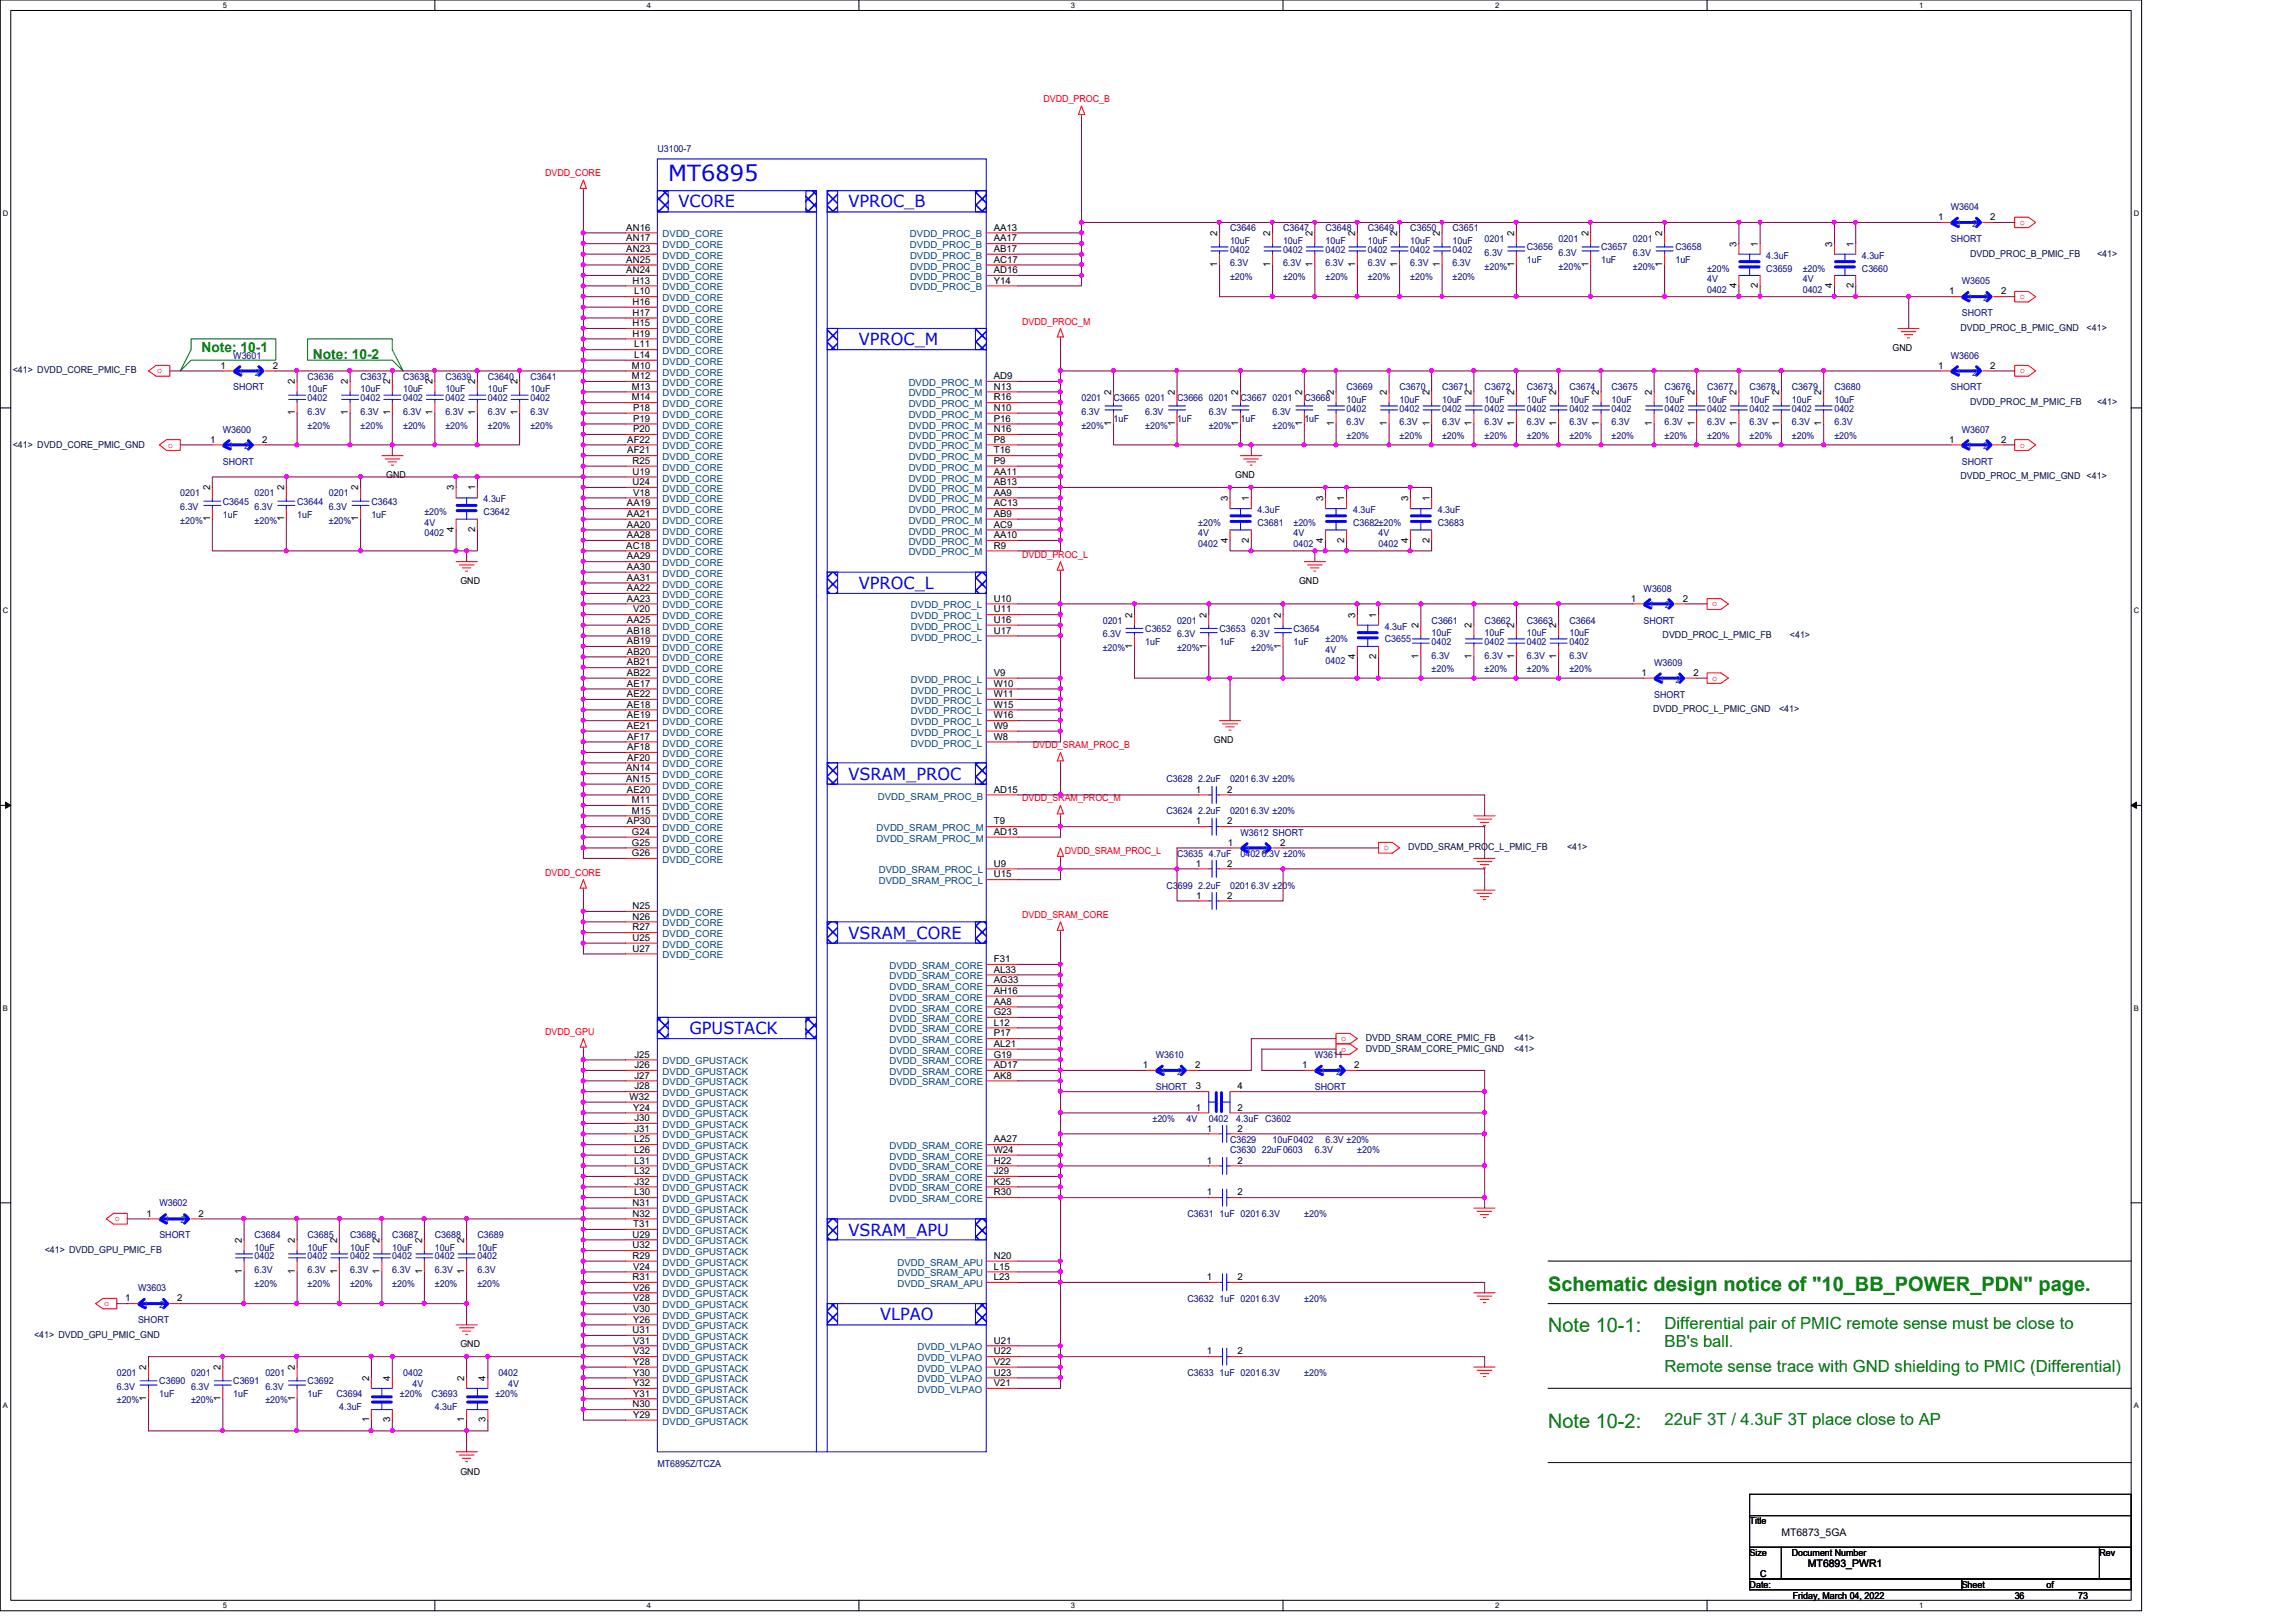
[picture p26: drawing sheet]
<svg xmlns="http://www.w3.org/2000/svg" width="297mm" height="210mm" viewBox="0 0 297 210" stroke-linecap="round" stroke-linejoin="round" font-family="sans-serif">
<defs><g id="words">
<text font-size="2.9" fill="#00f" x="86.4" y="23.5">MT6895</text>
<g font-size="2.6" fill="#008000">
<text x="200.3" y="167">Schematic design notice of &quot;10_BB_POWER_PDN&quot; page.</text>
<text x="200.3" y="172.4">Note 10-1:</text>
<text x="200.3" y="184.7">Note 10-2:</text>
</g>
<g font-size="2.2" fill="#00f">
<text x="87.8" y="26.8">VCORE</text>
<text x="109.8" y="26.8">VPROC_B</text>
<text x="111.1" y="44.7">VPROC_M</text>
<text x="111.1" y="76.2">VPROC_L</text>
<text x="109.8" y="100.9">VSRAM_PROC</text>
<text x="109.8" y="121.5">VSRAM_CORE</text>
<text x="89.2" y="133.8">GPUSTACK</text>
<text x="109.8" y="159.9">VSRAM_APU</text>
<text x="113.9" y="170.9">VLPAO</text>
</g>
<g font-size="2.2" fill="#008000">
<text x="215.3" y="172">Differential pair of PMIC remote sense must be close to</text>
<text x="215.3" y="174.3">BB's ball.</text>
<text x="215.3" y="177.5">Remote sense trace with GND shielding to PMIC (Differential)</text>
<text x="215.3" y="184.4">22uF 3T / 4.3uF 3T place close to AP</text>
</g>
<g font-size="1.8" fill="#008000">
<text x="26.1" y="45.5">Note: 10-1</text>
<text x="40.5" y="46.5">Note: 10-2</text>
</g>
<g font-size="1.4">
<text x="230.5" y="198.7">MT6873_5GA</text>
<text x="233.9" y="202.8">MT6893_PWR1</text>
</g>
<g font-size="1.2" fill="#f00">
<text x="135" y="13.2">DVDD_PROC_B</text>
<text x="70.5" y="22.8">DVDD_CORE</text>
<text x="261.3" y="29.1">o</text>
<text x="132.2" y="42">DVDD_PROC_M</text>
<text x="261.3" y="38.7">o</text>
<text x="20.3" y="48.3">o</text>
<text x="261.3" y="48.3">o</text>
<text x="21.7" y="57.9">o</text>
<text x="261.3" y="57.9">o</text>
<text x="132.2" y="72.2">DVDD_PROC_L</text>
<text x="221.5" y="78.5">o</text>
<text x="221.5" y="88.1">o</text>
<text x="133.6" y="96.9">DVDD_SRAM_PROC_B</text>
<text x="132.2" y="103.7">DVDD_SRAM_PROC_M</text>
<text x="70.5" y="113.3">DVDD_CORE</text>
<text x="137.7" y="110.6">DVDD_SRAM_PROC_L</text>
<text x="179" y="110">o</text>
<text x="132.2" y="118.8">DVDD_SRAM_CORE</text>
<text x="70.5" y="133.9">DVDD_GPU</text>
<text x="173.5" y="134.7">o</text>
<text x="173.5" y="136.1">o</text>
<text x="14.9" y="158">o</text>
<text x="13.5" y="169">o</text>
</g>
<g font-size="1.2" fill="#000080">
<text x="85" y="19.6">U3100-7</text>
<text x="159.1" y="29.9">C3646</text>
<text x="166" y="29.9">C3647</text>
<text x="171.5" y="29.9">C3648</text>
<text x="177" y="29.9">C3649</text>
<text x="182.5" y="29.9">C3650</text>
<text x="187.9" y="29.9">C3651</text>
<text x="252.4" y="27.2">W3604</text>
<text x="159.1" y="31.6">10uF</text>
<text x="159.1" y="32.7">0402</text>
<text x="159.1" y="34.5">6.3V</text>
<text x="166" y="31.6">10uF</text>
<text x="166" y="32.7">0402</text>
<text x="166" y="34.5">6.3V</text>
<text x="171.5" y="31.6">10uF</text>
<text x="171.5" y="32.7">0402</text>
<text x="171.5" y="34.5">6.3V</text>
<text x="177" y="31.6">10uF</text>
<text x="177" y="32.7">0402</text>
<text x="177" y="34.5">6.3V</text>
<text x="182.5" y="31.6">10uF</text>
<text x="182.5" y="32.7">0402</text>
<text x="182.5" y="34.5">6.3V</text>
<text x="187.9" y="31.6">10uF</text>
<text x="187.9" y="32.7">0402</text>
<text x="187.9" y="34.5">6.3V</text>
<text x="192.1" y="31.3">0201</text>
<text x="192.1" y="33.1">6.3V</text>
<text x="192.1" y="34.9">±20%</text>
<text x="197.5" y="32.4">C3656</text>
<text x="197.5" y="34">1uF</text>
<text x="201.6" y="31.3">0201</text>
<text x="201.6" y="33.1">6.3V</text>
<text x="201.6" y="34.9">±20%</text>
<text x="207.1" y="32.4">C3657</text>
<text x="207.1" y="34">1uF</text>
<text x="211.2" y="31.3">0201</text>
<text x="211.2" y="33.1">6.3V</text>
<text x="211.2" y="34.9">±20%</text>
<text x="216.8" y="32.4">C3658</text>
<text x="216.8" y="34">1uF</text>
<text x="220.9" y="35.1">±20%</text>
<text x="228.5" y="35.1">C3659</text>
<text x="228.5" y="33.5">4.3uF</text>
<text x="233.2" y="35.1">±20%</text>
<text x="240.9" y="35.1">C3660</text>
<text x="240.9" y="33.5">4.3uF</text>
<text x="252.4" y="31.3">SHORT</text>
<text x="159.1" y="36.2">±20%</text>
<text x="166" y="36.2">±20%</text>
<text x="171.5" y="36.2">±20%</text>
<text x="177" y="36.2">±20%</text>
<text x="182.5" y="36.2">±20%</text>
<text x="187.9" y="36.2">±20%</text>
<text x="220.9" y="37.9">0402</text>
<text x="220.9" y="36.5">4V</text>
<text x="233.2" y="37.9">0402</text>
<text x="233.2" y="36.5">4V</text>
<text x="253.8" y="36.8">W3605</text>
<text x="253.8" y="40.9">SHORT</text>
<text x="30.2" y="46.4">W3601</text>
<text x="252.4" y="46.4">W3606</text>
<text x="30.2" y="50.5">SHORT</text>
<text x="39.8" y="49.1">C3636</text>
<text x="39.8" y="50.8">10uF</text>
<text x="39.8" y="51.9">0402</text>
<text x="39.8" y="53.7">6.3V</text>
<text x="46.6" y="49.1">C3637</text>
<text x="46.6" y="50.8">10uF</text>
<text x="46.6" y="51.9">0402</text>
<text x="46.6" y="53.7">6.3V</text>
<text x="52.2" y="49.1">C3638</text>
<text x="52.2" y="50.8">10uF</text>
<text x="52.2" y="51.9">0402</text>
<text x="52.2" y="53.7">6.3V</text>
<text x="57.6" y="49.1">C3639</text>
<text x="57.6" y="50.8">10uF</text>
<text x="57.6" y="51.9">0402</text>
<text x="57.6" y="53.7">6.3V</text>
<text x="63.1" y="49.1">C3640</text>
<text x="63.1" y="50.8">10uF</text>
<text x="63.1" y="51.9">0402</text>
<text x="63.1" y="53.7">6.3V</text>
<text x="68.6" y="49.1">C3641</text>
<text x="68.6" y="50.8">10uF</text>
<text x="68.6" y="51.9">0402</text>
<text x="68.6" y="53.7">6.3V</text>
<text x="139.9" y="51.9">0201</text>
<text x="139.9" y="53.7">6.3V</text>
<text x="144.1" y="51.9">C3665</text>
<text x="148.2" y="51.9">0201</text>
<text x="148.2" y="53.7">6.3V</text>
<text x="152.3" y="51.9">C3666</text>
<text x="156.4" y="51.9">0201</text>
<text x="156.4" y="53.7">6.3V</text>
<text x="160.5" y="51.9">C3667</text>
<text x="164.6" y="51.9">0201</text>
<text x="164.6" y="53.7">6.3V</text>
<text x="168.7" y="51.9">C3668</text>
<text x="174.2" y="50.5">C3669</text>
<text x="174.2" y="52.2">10uF</text>
<text x="174.2" y="53.3">0402</text>
<text x="181.1" y="50.5">C3670</text>
<text x="181.1" y="52.2">10uF</text>
<text x="181.1" y="53.3">0402</text>
<text x="186.6" y="50.5">C3671</text>
<text x="186.6" y="52.2">10uF</text>
<text x="186.6" y="53.3">0402</text>
<text x="192.1" y="50.5">C3672</text>
<text x="192.1" y="52.2">10uF</text>
<text x="192.1" y="53.3">0402</text>
<text x="197.5" y="50.5">C3673</text>
<text x="197.5" y="52.2">10uF</text>
<text x="197.5" y="53.3">0402</text>
<text x="203" y="50.5">C3674</text>
<text x="203" y="52.2">10uF</text>
<text x="203" y="53.3">0402</text>
<text x="208.5" y="50.5">C3675</text>
<text x="208.5" y="52.2">10uF</text>
<text x="208.5" y="53.3">0402</text>
<text x="215.4" y="50.5">C3676</text>
<text x="215.4" y="52.2">10uF</text>
<text x="215.4" y="53.3">0402</text>
<text x="220.9" y="50.5">C3677</text>
<text x="220.9" y="52.2">10uF</text>
<text x="220.9" y="53.3">0402</text>
<text x="226.4" y="50.5">C3678</text>
<text x="226.4" y="52.2">10uF</text>
<text x="226.4" y="53.3">0402</text>
<text x="231.8" y="50.5">C3679</text>
<text x="231.8" y="52.2">10uF</text>
<text x="231.8" y="53.3">0402</text>
<text x="237.3" y="50.5">C3680</text>
<text x="237.3" y="52.2">10uF</text>
<text x="237.3" y="53.3">0402</text>
<text x="252.4" y="50.5">SHORT</text>
<text x="28.8" y="56">W3600</text>
<text x="39.8" y="55.5">±20%</text>
<text x="46.6" y="55.5">±20%</text>
<text x="52.2" y="55.5">±20%</text>
<text x="57.6" y="55.5">±20%</text>
<text x="63.1" y="55.5">±20%</text>
<text x="68.6" y="55.5">±20%</text>
<text x="139.9" y="55.5">±20%</text>
<text x="144.1" y="54.6">1uF</text>
<text x="148.2" y="55.5">±20%</text>
<text x="152.3" y="54.6">1uF</text>
<text x="156.4" y="55.5">±20%</text>
<text x="160.5" y="54.6">1uF</text>
<text x="164.6" y="55.5">±20%</text>
<text x="168.7" y="54.6">1uF</text>
<text x="174.2" y="55">6.3V</text>
<text x="174.2" y="56.8">±20%</text>
<text x="181.1" y="55">6.3V</text>
<text x="181.1" y="56.8">±20%</text>
<text x="186.6" y="55">6.3V</text>
<text x="186.6" y="56.8">±20%</text>
<text x="192.1" y="55">6.3V</text>
<text x="192.1" y="56.8">±20%</text>
<text x="197.5" y="55">6.3V</text>
<text x="197.5" y="56.8">±20%</text>
<text x="203" y="55">6.3V</text>
<text x="203" y="56.8">±20%</text>
<text x="208.5" y="55">6.3V</text>
<text x="208.5" y="56.8">±20%</text>
<text x="215.4" y="55">6.3V</text>
<text x="215.4" y="56.8">±20%</text>
<text x="220.9" y="55">6.3V</text>
<text x="220.9" y="56.8">±20%</text>
<text x="226.4" y="55">6.3V</text>
<text x="226.4" y="56.8">±20%</text>
<text x="231.8" y="55">6.3V</text>
<text x="231.8" y="56.8">±20%</text>
<text x="237.3" y="55">6.3V</text>
<text x="237.3" y="56.8">±20%</text>
<text x="253.8" y="56">W3607</text>
<text x="23.3" y="64.2">0201</text>
<text x="23.3" y="66">6.3V</text>
<text x="28.8" y="65.3">C3645</text>
<text x="28.8" y="60.1">SHORT</text>
<text x="32.9" y="64.2">0201</text>
<text x="32.9" y="66">6.3V</text>
<text x="38.4" y="65.3">C3644</text>
<text x="42.5" y="64.2">0201</text>
<text x="42.5" y="66">6.3V</text>
<text x="48" y="65.3">C3643</text>
<text x="62.6" y="65">4.3uF</text>
<text x="253.8" y="60.1">SHORT</text>
<text x="23.3" y="67.8">±20%</text>
<text x="28.8" y="67">1uF</text>
<text x="32.9" y="67.8">±20%</text>
<text x="38.4" y="67">1uF</text>
<text x="42.5" y="67.8">±20%</text>
<text x="48" y="67">1uF</text>
<text x="54.9" y="69.4">0402</text>
<text x="54.9" y="68.1">4V</text>
<text x="54.9" y="66.7">±20%</text>
<text x="62.6" y="66.7">C3642</text>
<text x="155" y="70.8">0402</text>
<text x="155" y="69.4">4V</text>
<text x="155" y="68.1">±20%</text>
<text x="162.7" y="68.1">C3681</text>
<text x="162.7" y="66.4">4.3uF</text>
<text x="167.3" y="70.8">0402</text>
<text x="167.3" y="69.4">4V</text>
<text x="167.3" y="68.1">±20%</text>
<text x="175" y="68.1">C3682±20%</text>
<text x="175" y="66.4">4.3uF</text>
<text x="178.4" y="70.8">0402</text>
<text x="178.4" y="69.4">4V</text>
<text x="186" y="68.1">C3683</text>
<text x="186" y="66.4">4.3uF</text>
<text x="212.6" y="76.6">W3608</text>
<text x="142.7" y="80.7">0201</text>
<text x="142.7" y="82.5">6.3V</text>
<text x="148.2" y="81.8">C3652</text>
<text x="148.2" y="83.4">1uF</text>
<text x="152.3" y="80.7">0201</text>
<text x="152.3" y="82.5">6.3V</text>
<text x="157.8" y="81.8">C3653</text>
<text x="157.8" y="83.4">1uF</text>
<text x="161.9" y="80.7">0201</text>
<text x="161.9" y="82.5">6.3V</text>
<text x="167.3" y="81.8">C3654</text>
<text x="167.3" y="83.4">1uF</text>
<text x="171.5" y="83.1">±20%</text>
<text x="179.2" y="83.1">C3655</text>
<text x="179.2" y="81.5">4.3uF</text>
<text x="185.2" y="80.7">C3661</text>
<text x="185.2" y="82.3">10uF</text>
<text x="185.2" y="83.4">0402</text>
<text x="192.1" y="80.7">C3662</text>
<text x="192.1" y="82.3">10uF</text>
<text x="192.1" y="83.4">0402</text>
<text x="197.5" y="80.7">C3663</text>
<text x="197.5" y="82.3">10uF</text>
<text x="197.5" y="83.4">0402</text>
<text x="203" y="80.7">C3664</text>
<text x="203" y="82.3">10uF</text>
<text x="203" y="83.4">0402</text>
<text x="212.6" y="80.7">SHORT</text>
<text x="142.7" y="84.2">±20%</text>
<text x="152.3" y="84.2">±20%</text>
<text x="161.9" y="84.2">±20%</text>
<text x="171.5" y="85.9">0402</text>
<text x="171.5" y="84.5">4V</text>
<text x="185.2" y="85.2">6.3V</text>
<text x="185.2" y="87">±20%</text>
<text x="192.1" y="85.2">6.3V</text>
<text x="192.1" y="87">±20%</text>
<text x="197.5" y="85.2">6.3V</text>
<text x="197.5" y="87">±20%</text>
<text x="203" y="85.2">6.3V</text>
<text x="203" y="87">±20%</text>
<text x="214" y="86.2">W3609</text>
<text x="214" y="90.3">SHORT</text>
<text x="150.9" y="101.3">C3628 2.2uF</text>
<text x="159.1" y="101.3">02016.3V ±20%</text>
<text x="150.9" y="105.4">C3624 2.2uF</text>
<text x="159.1" y="105.4">02016.3V ±20%</text>
<text x="152.3" y="110.9">C3635 4.7uF</text>
<text x="160.5" y="110.9">04026.3V ±20%</text>
<text x="160.5" y="108.1">W3612 SHORT</text>
<text x="150.9" y="115">C3699 2.2uF</text>
<text x="159.1" y="115">02016.3V ±20%</text>
<text x="149.5" y="136.9">W3610</text>
<text x="170.1" y="136.9">W3611</text>
<text x="149.5" y="141">SHORT</text>
<text x="170.1" y="141">SHORT</text>
<text x="149.1" y="145.2">±20%</text>
<text x="153.5" y="145.2">4V</text>
<text x="156.4" y="145.2">0402</text>
<text x="159.1" y="149.3">C3630 22uF0603</text>
<text x="159.1" y="147.9">C3629</text>
<text x="159.9" y="145.2">4.3uF C3602</text>
<text x="164.6" y="147.9">10uF0402</text>
<text x="170.1" y="149.3">6.3V</text>
<text x="171.5" y="147.9">6.3V ±20%</text>
<text x="175.6" y="149.3">±20%</text>
<text x="20.6" y="156.1">W3602</text>
<text x="20.6" y="160.2">SHORT</text>
<text x="32.9" y="160.2">C3684</text>
<text x="32.9" y="161.9">10uF</text>
<text x="39.8" y="160.2">C3685</text>
<text x="39.8" y="161.9">10uF</text>
<text x="45.3" y="160.2">C3686</text>
<text x="45.3" y="161.9">10uF</text>
<text x="50.8" y="160.2">C3687</text>
<text x="50.8" y="161.9">10uF</text>
<text x="56.3" y="160.2">C3688</text>
<text x="56.3" y="161.9">10uF</text>
<text x="61.8" y="160.2">C3689</text>
<text x="61.8" y="161.9">10uF</text>
<text x="153.6" y="157.5">C3631 1uF 02016.3V</text>
<text x="168.7" y="157.5">±20%</text>
<text x="17.9" y="167.1">W3603</text>
<text x="32.9" y="163">0402</text>
<text x="32.9" y="164.8">6.3V</text>
<text x="32.9" y="166.5">±20%</text>
<text x="39.8" y="163">0402</text>
<text x="39.8" y="164.8">6.3V</text>
<text x="39.8" y="166.5">±20%</text>
<text x="45.3" y="163">0402</text>
<text x="45.3" y="164.8">6.3V</text>
<text x="45.3" y="166.5">±20%</text>
<text x="50.8" y="163">0402</text>
<text x="50.8" y="164.8">6.3V</text>
<text x="50.8" y="166.5">±20%</text>
<text x="56.3" y="163">0402</text>
<text x="56.3" y="164.8">6.3V</text>
<text x="56.3" y="166.5">±20%</text>
<text x="61.8" y="163">0402</text>
<text x="61.8" y="164.8">6.3V</text>
<text x="61.8" y="166.5">±20%</text>
<text x="17.9" y="171.2">SHORT</text>
<text x="153.6" y="168.4">C3632 1uF 02016.3V</text>
<text x="168.7" y="168.4">±20%</text>
<text x="15.1" y="178.1">0201</text>
<text x="15.1" y="179.8">6.3V</text>
<text x="20.6" y="179.2">C3690</text>
<text x="24.7" y="178.1">0201</text>
<text x="24.7" y="179.8">6.3V</text>
<text x="30.2" y="179.2">C3691</text>
<text x="34.3" y="178.1">0201</text>
<text x="34.3" y="179.8">6.3V</text>
<text x="39.8" y="179.2">C3692</text>
<text x="52.2" y="178.1">0402</text>
<text x="53.4" y="179.5">4V</text>
<text x="64.5" y="178.1">0402</text>
<text x="65.7" y="179.5">4V</text>
<text x="153.6" y="178.1">C3633 1uF 02016.3V</text>
<text x="168.7" y="178.1">±20%</text>
<text x="15.1" y="181.6">±20%</text>
<text x="20.6" y="180.8">1uF</text>
<text x="24.7" y="181.6">±20%</text>
<text x="30.2" y="180.8">1uF</text>
<text x="34.3" y="181.6">±20%</text>
<text x="39.8" y="180.8">1uF</text>
<text x="43.5" y="180.8">C3694</text>
<text x="43.9" y="182.5">4.3uF</text>
<text x="51.7" y="180.8">±20%</text>
<text x="55.8" y="180.8">C3693</text>
<text x="56.3" y="182.5">4.3uF</text>
<text x="64.1" y="180.8">±20%</text>
<text x="85" y="189.9">MT6895Z/TCZA</text>
</g>
<g font-size="1.2">
<text x="81" y="29.8">AN16</text>
<text x="128.6" y="29.8">AA13</text>
<text x="250.7" y="28.5">1</text>
<text x="257.5" y="28.5">2</text>
<text x="81" y="31.2">AN17</text>
<text x="81" y="32.6">AN23</text>
<text x="81" y="35.3">AN24</text>
<text x="81" y="34">AN25</text>
<text x="128.6" y="31.2">AA17</text>
<text x="128.6" y="32.6">AB17</text>
<text x="128.6" y="34">AC17</text>
<text x="128.6" y="35.3">AD16</text>
<text x="157.5" y="34.5" transform="rotate(-90 157.5 34.5)">1</text>
<text x="157.5" y="30.6" transform="rotate(-90 157.5 30.6)">2</text>
<text x="164.3" y="34.5" transform="rotate(-90 164.3 34.5)">1</text>
<text x="164.3" y="30.6" transform="rotate(-90 164.3 30.6)">2</text>
<text x="169.8" y="34.5" transform="rotate(-90 169.8 34.5)">1</text>
<text x="169.8" y="30.6" transform="rotate(-90 169.8 30.6)">2</text>
<text x="175.3" y="34.5" transform="rotate(-90 175.3 34.5)">1</text>
<text x="175.3" y="30.6" transform="rotate(-90 175.3 30.6)">2</text>
<text x="180.8" y="34.5" transform="rotate(-90 180.8 34.5)">1</text>
<text x="180.8" y="30.6" transform="rotate(-90 180.8 30.6)">2</text>
<text x="186.3" y="34.5" transform="rotate(-90 186.3 34.5)">1</text>
<text x="186.3" y="30.6" transform="rotate(-90 186.3 30.6)">2</text>
<text x="195.9" y="34.5" transform="rotate(-90 195.9 34.5)">1</text>
<text x="195.9" y="30.6" transform="rotate(-90 195.9 30.6)">2</text>
<text x="205.5" y="34.5" transform="rotate(-90 205.5 34.5)">1</text>
<text x="205.5" y="30.6" transform="rotate(-90 205.5 30.6)">2</text>
<text x="215.1" y="34.5" transform="rotate(-90 215.1 34.5)">1</text>
<text x="215.1" y="30.6" transform="rotate(-90 215.1 30.6)">2</text>
<text x="224.7" y="31.9" transform="rotate(-90 224.7 31.9)">3</text>
<text x="227.4" y="31.9" transform="rotate(-90 227.4 31.9)">1</text>
<text x="237" y="31.9" transform="rotate(-90 237 31.9)">3</text>
<text x="239.8" y="31.9" transform="rotate(-90 239.8 31.9)">1</text>
<text x="81.8" y="36.7">H13</text>
<text x="81.8" y="39.5">H16</text>
<text x="81.8" y="40.9">H17</text>
<text x="82" y="38.1">L10</text>
<text x="128.6" y="36.7">Y14</text>
<text x="224.7" y="37.3" transform="rotate(-90 224.7 37.3)">4</text>
<text x="227.4" y="37.3" transform="rotate(-90 227.4 37.3)">2</text>
<text x="237" y="37.3" transform="rotate(-90 237 37.3)">4</text>
<text x="239.8" y="37.3" transform="rotate(-90 239.8 37.3)">2</text>
<text x="252.1" y="38.1">1</text>
<text x="258.9" y="38.1">2</text>
<text x="28.5" y="47.7">1</text>
<text x="35.3" y="47.7">2</text>
<text x="81.7" y="47.7">M10</text>
<text x="81.8" y="42.2">H15</text>
<text x="81.8" y="43.6">H19</text>
<text x="82" y="45">L11</text>
<text x="82" y="46.3">L14</text>
<text x="244.9" y="45.4">GND</text>
<text x="250.7" y="47.7">1</text>
<text x="257.5" y="47.7">2</text>
<text x="38.1" y="53.8" transform="rotate(-90 38.1 53.8)">1</text>
<text x="38.1" y="49.7" transform="rotate(-90 38.1 49.7)">2</text>
<text x="45" y="53.8" transform="rotate(-90 45 53.8)">1</text>
<text x="45" y="49.7" transform="rotate(-90 45 49.7)">2</text>
<text x="50.5" y="53.8" transform="rotate(-90 50.5 53.8)">1</text>
<text x="50.5" y="49.7" transform="rotate(-90 50.5 49.7)">2</text>
<text x="56" y="53.8" transform="rotate(-90 56 53.8)">1</text>
<text x="56" y="49.7" transform="rotate(-90 56 49.7)">2</text>
<text x="61.5" y="53.8" transform="rotate(-90 61.5 53.8)">1</text>
<text x="61.5" y="49.7" transform="rotate(-90 61.5 49.7)">2</text>
<text x="66.9" y="53.8" transform="rotate(-90 66.9 53.8)">1</text>
<text x="66.9" y="49.7" transform="rotate(-90 66.9 49.7)">2</text>
<text x="81.7" y="49.1">M12</text>
<text x="81.7" y="50.4">M13</text>
<text x="81.7" y="51.8">M14</text>
<text x="81.9" y="53.2">P18</text>
<text x="128.6" y="49.1">AD9</text>
<text x="128.6" y="53.2">N10</text>
<text x="128.6" y="50.4">N13</text>
<text x="128.6" y="51.8">R16</text>
<text x="143.8" y="51.1" transform="rotate(-90 143.8 51.1)">2</text>
<text x="152" y="51.1" transform="rotate(-90 152 51.1)">2</text>
<text x="160.2" y="51.1" transform="rotate(-90 160.2 51.1)">2</text>
<text x="168.4" y="51.1" transform="rotate(-90 168.4 51.1)">2</text>
<text x="172.6" y="51.1" transform="rotate(-90 172.6 51.1)">2</text>
<text x="179.4" y="51.1" transform="rotate(-90 179.4 51.1)">2</text>
<text x="184.9" y="51.1" transform="rotate(-90 184.9 51.1)">2</text>
<text x="190.4" y="51.1" transform="rotate(-90 190.4 51.1)">2</text>
<text x="195.9" y="51.1" transform="rotate(-90 195.9 51.1)">2</text>
<text x="201.3" y="51.1" transform="rotate(-90 201.3 51.1)">2</text>
<text x="206.8" y="51.1" transform="rotate(-90 206.8 51.1)">2</text>
<text x="213.7" y="51.1" transform="rotate(-90 213.7 51.1)">2</text>
<text x="219.2" y="51.1" transform="rotate(-90 219.2 51.1)">2</text>
<text x="224.7" y="51.1" transform="rotate(-90 224.7 51.1)">2</text>
<text x="230.2" y="51.1" transform="rotate(-90 230.2 51.1)">2</text>
<text x="235.6" y="51.1" transform="rotate(-90 235.6 51.1)">2</text>
<text x="27.2" y="57.3">1</text>
<text x="33.9" y="57.3">2</text>
<text x="81.2" y="58.7">AF21</text>
<text x="81.2" y="57.3">AF22</text>
<text x="81.9" y="54.6">P19</text>
<text x="81.9" y="55.9">P20</text>
<text x="128.6" y="55.9">N16</text>
<text x="128.6" y="54.6">P16</text>
<text x="128.6" y="57.3">P8</text>
<text x="128.6" y="58.7">T16</text>
<text x="143.8" y="55.1" transform="rotate(-90 143.8 55.1)">1</text>
<text x="152" y="55.1" transform="rotate(-90 152 55.1)">1</text>
<text x="160.2" y="55.1" transform="rotate(-90 160.2 55.1)">1</text>
<text x="168.4" y="55.1" transform="rotate(-90 168.4 55.1)">1</text>
<text x="172.6" y="55.1" transform="rotate(-90 172.6 55.1)">1</text>
<text x="179.4" y="55.1" transform="rotate(-90 179.4 55.1)">1</text>
<text x="184.9" y="55.1" transform="rotate(-90 184.9 55.1)">1</text>
<text x="190.4" y="55.1" transform="rotate(-90 190.4 55.1)">1</text>
<text x="195.9" y="55.1" transform="rotate(-90 195.9 55.1)">1</text>
<text x="201.3" y="55.1" transform="rotate(-90 201.3 55.1)">1</text>
<text x="206.8" y="55.1" transform="rotate(-90 206.8 55.1)">1</text>
<text x="213.7" y="55.1" transform="rotate(-90 213.7 55.1)">1</text>
<text x="219.2" y="55.1" transform="rotate(-90 219.2 55.1)">1</text>
<text x="224.7" y="55.1" transform="rotate(-90 224.7 55.1)">1</text>
<text x="230.2" y="55.1" transform="rotate(-90 230.2 55.1)">1</text>
<text x="235.6" y="55.1" transform="rotate(-90 235.6 55.1)">1</text>
<text x="252.1" y="57.3">1</text>
<text x="258.9" y="57.3">2</text>
<text x="27.2" y="63.5" transform="rotate(-90 27.2 63.5)">2</text>
<text x="36.7" y="63.5" transform="rotate(-90 36.7 63.5)">2</text>
<text x="46.4" y="63.5" transform="rotate(-90 46.4 63.5)">2</text>
<text x="50" y="61.9">GND</text>
<text x="58.7" y="63.5" transform="rotate(-90 58.7 63.5)">3</text>
<text x="61.5" y="63.5" transform="rotate(-90 61.5 63.5)">1</text>
<text x="81.1" y="65.5">AA19</text>
<text x="81.8" y="60">R25</text>
<text x="81.8" y="61.4">U19</text>
<text x="81.8" y="62.8">U24</text>
<text x="81.9" y="64.1">V18</text>
<text x="128.6" y="61.4">AA11</text>
<text x="128.6" y="64.1">AA9</text>
<text x="128.6" y="62.8">AB13</text>
<text x="128.6" y="65.5">AC13</text>
<text x="128.6" y="60">P9</text>
<text x="158.8" y="64.9" transform="rotate(-90 158.8 64.9)">3</text>
<text x="159.8" y="61.9">GND</text>
<text x="161.6" y="64.9" transform="rotate(-90 161.6 64.9)">1</text>
<text x="171.2" y="64.9" transform="rotate(-90 171.2 64.9)">3</text>
<text x="173.9" y="64.9" transform="rotate(-90 173.9 64.9)">1</text>
<text x="182.2" y="64.9" transform="rotate(-90 182.2 64.9)">3</text>
<text x="184.9" y="64.9" transform="rotate(-90 184.9 64.9)">1</text>
<text x="27.2" y="67.5" transform="rotate(-90 27.2 67.5)">1</text>
<text x="36.7" y="67.5" transform="rotate(-90 36.7 67.5)">1</text>
<text x="46.4" y="67.5" transform="rotate(-90 46.4 67.5)">1</text>
<text x="58.7" y="68.8" transform="rotate(-90 58.7 68.8)">4</text>
<text x="61.5" y="68.8" transform="rotate(-90 61.5 68.8)">2</text>
<text x="81" y="71">AC18</text>
<text x="81.1" y="66.9">AA21</text>
<text x="81.1" y="69.6">AA28</text>
<text x="81.1" y="68.3">AA20</text>
<text x="128.6" y="66.9">AB9</text>
<text x="128.6" y="68.3">AC9</text>
<text x="128.6" y="69.6">AA10</text>
<text x="128.6" y="71">R9</text>
<text x="158.8" y="70.2" transform="rotate(-90 158.8 70.2)">4</text>
<text x="161.6" y="70.2" transform="rotate(-90 161.6 70.2)">2</text>
<text x="171.2" y="70.2" transform="rotate(-90 171.2 70.2)">4</text>
<text x="173.9" y="70.2" transform="rotate(-90 173.9 70.2)">2</text>
<text x="182.2" y="70.2" transform="rotate(-90 182.2 70.2)">4</text>
<text x="184.9" y="70.2" transform="rotate(-90 184.9 70.2)">2</text>
<text x="59.6" y="75.6">GND</text>
<text x="81.1" y="72.4">AA29</text>
<text x="81.1" y="75.1">AA31</text>
<text x="81.1" y="76.5">AA22</text>
<text x="81.1" y="77.9">AA23</text>
<text x="81.1" y="73.7">AA30</text>
<text x="128.6" y="77.9">U10</text>
<text x="168.1" y="75.6">GND</text>
<text x="211" y="77.9">1</text>
<text x="217.7" y="77.9">2</text>
<text x="81.1" y="80.6">AA25</text>
<text x="81.1" y="82">AB18</text>
<text x="81.1" y="83.4">AB19</text>
<text x="81.9" y="79.2">V20</text>
<text x="128.6" y="80.6">U16</text>
<text x="128.6" y="82">U17</text>
<text x="128.6" y="79.2">U11</text>
<text x="146.5" y="83.9" transform="rotate(-90 146.5 83.9)">1</text>
<text x="146.5" y="79.9" transform="rotate(-90 146.5 79.9)">2</text>
<text x="156.1" y="83.9" transform="rotate(-90 156.1 83.9)">1</text>
<text x="156.1" y="79.9" transform="rotate(-90 156.1 79.9)">2</text>
<text x="165.7" y="83.9" transform="rotate(-90 165.7 83.9)">1</text>
<text x="165.7" y="79.9" transform="rotate(-90 165.7 79.9)">2</text>
<text x="175.3" y="79.9" transform="rotate(-90 175.3 79.9)">3</text>
<text x="178.1" y="79.9" transform="rotate(-90 178.1 79.9)">1</text>
<text x="183.5" y="81.3" transform="rotate(-90 183.5 81.3)">2</text>
<text x="190.4" y="81.3" transform="rotate(-90 190.4 81.3)">2</text>
<text x="195.9" y="81.3" transform="rotate(-90 195.9 81.3)">2</text>
<text x="201.3" y="81.3" transform="rotate(-90 201.3 81.3)">2</text>
<text x="81.1" y="84.7">AB20</text>
<text x="81.1" y="86.1">AB21</text>
<text x="81.1" y="87.5">AB22</text>
<text x="81.1" y="88.9">AE17</text>
<text x="128.6" y="87.5">V9</text>
<text x="128.6" y="88.9">W10</text>
<text x="175.3" y="85.3" transform="rotate(-90 175.3 85.3)">4</text>
<text x="178.1" y="85.3" transform="rotate(-90 178.1 85.3)">2</text>
<text x="183.5" y="85.3" transform="rotate(-90 183.5 85.3)">1</text>
<text x="190.4" y="85.3" transform="rotate(-90 190.4 85.3)">1</text>
<text x="195.9" y="85.3" transform="rotate(-90 195.9 85.3)">1</text>
<text x="201.3" y="85.3" transform="rotate(-90 201.3 85.3)">1</text>
<text x="212.4" y="87.5">1</text>
<text x="219.1" y="87.5">2</text>
<text x="81.1" y="91.6">AE18</text>
<text x="81.1" y="93">AE19</text>
<text x="81.1" y="94.3">AE21</text>
<text x="81.1" y="90.2">AE22</text>
<text x="81.2" y="95.7">AF17</text>
<text x="128.6" y="90.2">W11</text>
<text x="128.6" y="91.6">W15</text>
<text x="128.6" y="93">W16</text>
<text x="128.6" y="94.3">W9</text>
<text x="128.6" y="95.7">W8</text>
<text x="81" y="99.8">AN14</text>
<text x="81" y="101.2">AN15</text>
<text x="81.2" y="97.1">AF18</text>
<text x="81.2" y="98.4">AF20</text>
<text x="157.1" y="96.2">GND</text>
<text x="81.1" y="102.6">AE20</text>
<text x="81.1" y="106.7">AP30</text>
<text x="81.7" y="103.9">M11</text>
<text x="81.7" y="105.3">M15</text>
<text x="128.6" y="102.6">AD15</text>
<text x="128.6" y="106.7">T9</text>
<text x="154.7" y="106.7">1</text>
<text x="154.7" y="102.6">1</text>
<text x="158.7" y="106.7">2</text>
<text x="158.7" y="102.6">2</text>
<text x="81.7" y="108">G24</text>
<text x="81.7" y="109.4">G25</text>
<text x="81.7" y="110.8">G26</text>
<text x="128.6" y="113.5">U15</text>
<text x="128.6" y="108">AD13</text>
<text x="128.6" y="112.1">U9</text>
<text x="154.7" y="112.1">1</text>
<text x="158.8" y="112.1">2</text>
<text x="158.8" y="109.4">1</text>
<text x="165.6" y="109.4">2</text>
<text x="81.8" y="117.6">N25</text>
<text x="81.8" y="119">N26</text>
<text x="154.7" y="116.3">1</text>
<text x="158.8" y="116.3">2</text>
<text x="81.8" y="120.4">R27</text>
<text x="81.8" y="121.8">U25</text>
<text x="81.8" y="123.1">U27</text>
<text x="128.6" y="125.9">AL33</text>
<text x="128.6" y="124.5">F31</text>
<text x="128.6" y="128.6">AH16</text>
<text x="128.6" y="131.4">G23</text>
<text x="128.6" y="130">AA8</text>
<text x="128.6" y="127.3">AG33</text>
<text x="82.1" y="136.9">J25</text>
<text x="128.6" y="136.9">G19</text>
<text x="128.6" y="132.7">L12</text>
<text x="128.6" y="134.1">P17</text>
<text x="128.6" y="135.5">AL21</text>
<text x="81.4" y="142.3">W32</text>
<text x="81.9" y="143.7">Y24</text>
<text x="82.1" y="138.2">J26</text>
<text x="82.1" y="139.6">J27</text>
<text x="82.1" y="141">J28</text>
<text x="128.6" y="138.2">AD17</text>
<text x="128.6" y="139.6">AK8</text>
<text x="147.9" y="138.2">1</text>
<text x="154.6" y="138.2">2</text>
<text x="154.7" y="143.7">1</text>
<text x="154.7" y="141">3</text>
<text x="160.1" y="143.7">2</text>
<text x="160.1" y="141">4</text>
<text x="168.5" y="138.2">1</text>
<text x="175.2" y="138.2">2</text>
<text x="82" y="147.8">L25</text>
<text x="82" y="149.2">L26</text>
<text x="82.1" y="145.1">J30</text>
<text x="82.1" y="146.4">J31</text>
<text x="128.6" y="149.2">W24</text>
<text x="128.6" y="147.8">AA27</text>
<text x="156.1" y="146.4">1</text>
<text x="160.1" y="146.4">2</text>
<text x="82" y="150.6">L31</text>
<text x="82" y="151.9">L32</text>
<text x="82" y="154.7">L30</text>
<text x="82.1" y="153.3">J32</text>
<text x="128.6" y="150.6">H22</text>
<text x="128.6" y="151.9">J29</text>
<text x="128.6" y="153.3">K25</text>
<text x="128.6" y="154.7">R30</text>
<text x="156.1" y="150.6">1</text>
<text x="156.1" y="154.7">1</text>
<text x="160.1" y="150.6">2</text>
<text x="160.1" y="154.7">2</text>
<text x="19" y="157.4">1</text>
<text x="25.7" y="157.4">2</text>
<text x="31.3" y="160.9" transform="rotate(-90 31.3 160.9)">2</text>
<text x="38.1" y="160.9" transform="rotate(-90 38.1 160.9)">2</text>
<text x="43.6" y="160.9" transform="rotate(-90 43.6 160.9)">2</text>
<text x="49.1" y="160.9" transform="rotate(-90 49.1 160.9)">2</text>
<text x="54.6" y="160.9" transform="rotate(-90 54.6 160.9)">2</text>
<text x="60.1" y="160.9" transform="rotate(-90 60.1 160.9)">2</text>
<text x="81.8" y="156">N31</text>
<text x="81.8" y="157.4">N32</text>
<text x="81.8" y="160.2">U29</text>
<text x="81.8" y="161.5">U32</text>
<text x="81.9" y="158.8">T31</text>
<text x="31.3" y="164.9" transform="rotate(-90 31.3 164.9)">1</text>
<text x="38.1" y="164.8" transform="rotate(-90 38.1 164.8)">1</text>
<text x="43.6" y="164.8" transform="rotate(-90 43.6 164.8)">1</text>
<text x="49.1" y="164.8" transform="rotate(-90 49.1 164.8)">1</text>
<text x="54.6" y="164.8" transform="rotate(-90 54.6 164.8)">1</text>
<text x="60.1" y="164.9" transform="rotate(-90 60.1 164.9)">1</text>
<text x="81.8" y="162.9">R29</text>
<text x="81.8" y="165.7">R31</text>
<text x="81.9" y="164.3">V24</text>
<text x="81.9" y="167">V26</text>
<text x="128.6" y="164.3">L15</text>
<text x="128.6" y="165.7">L23</text>
<text x="128.6" y="162.9">N20</text>
<text x="156.1" y="165.7">1</text>
<text x="160.1" y="165.7">2</text>
<text x="16.2" y="168.4">1</text>
<text x="22.9" y="168.4">2</text>
<text x="81.8" y="172.5">U31</text>
<text x="81.9" y="168.4">V28</text>
<text x="81.9" y="169.8">V30</text>
<text x="81.9" y="173.9">V31</text>
<text x="81.9" y="171.2">Y26</text>
<text x="128.6" y="173.9">U21</text>
<text x="18.9" y="177.3" transform="rotate(-90 18.9 177.3)">2</text>
<text x="28.5" y="177.3" transform="rotate(-90 28.5 177.3)">2</text>
<text x="38.1" y="177.3" transform="rotate(-90 38.1 177.3)">2</text>
<text x="47.7" y="178.7" transform="rotate(-90 47.7 178.7)">2</text>
<text x="50.5" y="178.7" transform="rotate(-90 50.5 178.7)">4</text>
<text x="59.6" y="174.4">GND</text>
<text x="60.1" y="178.7" transform="rotate(-90 60.1 178.7)">2</text>
<text x="62.8" y="178.7" transform="rotate(-90 62.8 178.7)">4</text>
<text x="81.9" y="175.3">V32</text>
<text x="81.9" y="176.6">Y28</text>
<text x="81.9" y="178">Y30</text>
<text x="81.9" y="179.4">Y32</text>
<text x="128.6" y="175.3">U22</text>
<text x="128.6" y="178">U23</text>
<text x="128.6" y="179.4">V21</text>
<text x="128.6" y="176.6">V22</text>
<text x="156.1" y="175.3">1</text>
<text x="160.1" y="175.3">2</text>
<text x="18.9" y="181.3" transform="rotate(-90 18.9 181.3)">1</text>
<text x="28.5" y="181.3" transform="rotate(-90 28.5 181.3)">1</text>
<text x="38.1" y="181.3" transform="rotate(-90 38.1 181.3)">1</text>
<text x="47.7" y="184.1" transform="rotate(-90 47.7 184.1)">1</text>
<text x="50.5" y="184.1" transform="rotate(-90 50.5 184.1)">3</text>
<text x="60.1" y="184.1" transform="rotate(-90 60.1 184.1)">1</text>
<text x="62.8" y="184.1" transform="rotate(-90 62.8 184.1)">3</text>
<text x="81.8" y="182.1">N30</text>
<text x="81.9" y="180.7">Y31</text>
<text x="81.9" y="183.5">Y29</text>
<text x="59.6" y="190.8">GND</text>
<text x="226.4" y="197.3">Title</text>
<text x="226.4" y="201.4">Size</text>
<text x="231.8" y="201.4">Document Number</text>
<text x="271.6" y="201.4">Rev</text>
<text x="226.4" y="205.5">Date:</text>
<text x="227.7" y="204.1">C</text>
<text x="231.9" y="206.9">Friday, March 04, 2022</text>
<text x="253.8" y="205.5">Sheet</text>
<text x="260.6" y="206.9">36</text>
<text x="264.8" y="205.5">of</text>
<text x="268.9" y="206.9">73</text>
</g>
<g font-size="1.2" fill="#004080">
<text x="253.1" y="29.4">1</text>
<text x="255.1" y="29.4">2</text>
<text x="85.7" y="30.7">DVDD_CORE</text>
<text x="85.7" y="32.1">DVDD_CORE</text>
<text x="85.7" y="33.5">DVDD_CORE</text>
<text x="85.7" y="34.9">DVDD_CORE</text>
<text x="117.7" y="30.7">DVDD_PROC_B</text>
<text x="117.7" y="32.1">DVDD_PROC_B</text>
<text x="117.7" y="33.5">DVDD_PROC_B</text>
<text x="117.7" y="34.9">DVDD_PROC_B</text>
<text x="85.7" y="36.2">DVDD_CORE</text>
<text x="85.7" y="39">DVDD_CORE</text>
<text x="85.7" y="37.6">DVDD_CORE</text>
<text x="85.7" y="40.3">DVDD_CORE</text>
<text x="85.7" y="41.7">DVDD_CORE</text>
<text x="117.7" y="36.2">DVDD_PROC_B</text>
<text x="117.7" y="37.6">DVDD_PROC_B</text>
<text x="254.5" y="39">1</text>
<text x="256.6" y="39">2</text>
<text x="85.7" y="43.1">DVDD_CORE</text>
<text x="85.7" y="44.4">DVDD_CORE</text>
<text x="85.7" y="45.8">DVDD_CORE</text>
<text x="85.7" y="47.2">DVDD_CORE</text>
<text x="30.9" y="48.6">1</text>
<text x="33" y="48.6">2</text>
<text x="85.7" y="48.6">DVDD_CORE</text>
<text x="85.7" y="50">DVDD_CORE</text>
<text x="85.7" y="51.3">DVDD_CORE</text>
<text x="85.7" y="52.7">DVDD_CORE</text>
<text x="117.6" y="50">DVDD_PROC_M</text>
<text x="117.6" y="51.3">DVDD_PROC_M</text>
<text x="117.6" y="52.7">DVDD_PROC_M</text>
<text x="253.1" y="48.6">1</text>
<text x="255.1" y="48.6">2</text>
<text x="29.5" y="58.2">1</text>
<text x="31.6" y="58.2">2</text>
<text x="85.7" y="59.6">DVDD_CORE</text>
<text x="85.7" y="58.2">DVDD_CORE</text>
<text x="85.7" y="54.1">DVDD_CORE</text>
<text x="85.7" y="55.5">DVDD_CORE</text>
<text x="85.7" y="56.8">DVDD_CORE</text>
<text x="117.6" y="54.1">DVDD_PROC_M</text>
<text x="117.6" y="56.8">DVDD_PROC_M</text>
<text x="117.6" y="55.5">DVDD_PROC_M</text>
<text x="117.6" y="58.2">DVDD_PROC_M</text>
<text x="117.6" y="59.6">DVDD_PROC_M</text>
<text x="254.5" y="58.2">1</text>
<text x="256.5" y="58.2">2</text>
<text x="85.7" y="60.9">DVDD_CORE</text>
<text x="85.7" y="62.3">DVDD_CORE</text>
<text x="85.7" y="63.7">DVDD_CORE</text>
<text x="85.7" y="65">DVDD_CORE</text>
<text x="117.6" y="62.3">DVDD_PROC_M</text>
<text x="117.6" y="65">DVDD_PROC_M</text>
<text x="117.6" y="63.7">DVDD_PROC_M</text>
<text x="117.6" y="60.9">DVDD_PROC_M</text>
<text x="85.7" y="66.4">DVDD_CORE</text>
<text x="85.7" y="67.8">DVDD_CORE</text>
<text x="85.7" y="70.5">DVDD_CORE</text>
<text x="85.7" y="69.2">DVDD_CORE</text>
<text x="85.7" y="71.9">DVDD_CORE</text>
<text x="117.6" y="67.8">DVDD_PROC_M</text>
<text x="117.6" y="66.4">DVDD_PROC_M</text>
<text x="117.6" y="69.2">DVDD_PROC_M</text>
<text x="117.6" y="70.5">DVDD_PROC_M</text>
<text x="117.6" y="71.9">DVDD_PROC_M</text>
<text x="85.7" y="73.3">DVDD_CORE</text>
<text x="85.7" y="76">DVDD_CORE</text>
<text x="85.7" y="77.4">DVDD_CORE</text>
<text x="85.7" y="74.6">DVDD_CORE</text>
<text x="85.7" y="78.7">DVDD_CORE</text>
<text x="85.7" y="81.5">DVDD_CORE</text>
<text x="85.7" y="82.9">DVDD_CORE</text>
<text x="85.7" y="80.1">DVDD_CORE</text>
<text x="117.9" y="81.5">DVDD_PROC_L</text>
<text x="117.9" y="82.9">DVDD_PROC_L</text>
<text x="117.9" y="78.7">DVDD_PROC_L</text>
<text x="117.9" y="80.1">DVDD_PROC_L</text>
<text x="213.3" y="78.7">1</text>
<text x="215.4" y="78.7">2</text>
<text x="85.7" y="84.2">DVDD_CORE</text>
<text x="85.7" y="85.6">DVDD_CORE</text>
<text x="85.7" y="87">DVDD_CORE</text>
<text x="85.7" y="88.4">DVDD_CORE</text>
<text x="85.7" y="89.7">DVDD_CORE</text>
<text x="117.9" y="88.4">DVDD_PROC_L</text>
<text x="117.9" y="89.7">DVDD_PROC_L</text>
<text x="214.7" y="88.4">1</text>
<text x="216.8" y="88.4">2</text>
<text x="85.7" y="92.5">DVDD_CORE</text>
<text x="85.7" y="93.9">DVDD_CORE</text>
<text x="85.7" y="95.2">DVDD_CORE</text>
<text x="85.7" y="91.1">DVDD_CORE</text>
<text x="117.9" y="91.1">DVDD_PROC_L</text>
<text x="117.9" y="92.5">DVDD_PROC_L</text>
<text x="117.9" y="93.9">DVDD_PROC_L</text>
<text x="117.9" y="95.2">DVDD_PROC_L</text>
<text x="85.7" y="96.6">DVDD_CORE</text>
<text x="85.7" y="98">DVDD_CORE</text>
<text x="85.7" y="99.3">DVDD_CORE</text>
<text x="85.7" y="100.7">DVDD_CORE</text>
<text x="117.9" y="96.6">DVDD_PROC_L</text>
<text x="85.7" y="102.1">DVDD_CORE</text>
<text x="85.7" y="103.5">DVDD_CORE</text>
<text x="85.7" y="104.8">DVDD_CORE</text>
<text x="85.7" y="106.2">DVDD_CORE</text>
<text x="85.7" y="107.6">DVDD_CORE</text>
<text x="113.4" y="107.6">DVDD_SRAM_PROC_M</text>
<text x="113.6" y="103.5">DVDD_SRAM_PROC_B</text>
<text x="85.7" y="108.9">DVDD_CORE</text>
<text x="85.7" y="110.3">DVDD_CORE</text>
<text x="85.7" y="111.7">DVDD_CORE</text>
<text x="113.4" y="108.9">DVDD_SRAM_PROC_M</text>
<text x="113.7" y="113">DVDD_SRAM_PROC_L</text>
<text x="161.2" y="110.3">1</text>
<text x="163.3" y="110.3">2</text>
<text x="85.7" y="118.5">DVDD_CORE</text>
<text x="85.7" y="119.9">DVDD_CORE</text>
<text x="113.7" y="114.4">DVDD_SRAM_PROC_L</text>
<text x="85.7" y="121.3">DVDD_CORE</text>
<text x="85.7" y="122.6">DVDD_CORE</text>
<text x="85.7" y="124">DVDD_CORE</text>
<text x="115.1" y="125.4">DVDD_SRAM_CORE</text>
<text x="115.1" y="129.5">DVDD_SRAM_CORE</text>
<text x="115.1" y="130.9">DVDD_SRAM_CORE</text>
<text x="115.1" y="128.1">DVDD_SRAM_CORE</text>
<text x="115.1" y="126.7">DVDD_SRAM_CORE</text>
<text x="85.7" y="137.8">DVDD_GPUSTACK</text>
<text x="115.1" y="137.8">DVDD_SRAM_CORE</text>
<text x="115.1" y="132.3">DVDD_SRAM_CORE</text>
<text x="115.1" y="133.6">DVDD_SRAM_CORE</text>
<text x="115.1" y="135">DVDD_SRAM_CORE</text>
<text x="115.1" y="136.4">DVDD_SRAM_CORE</text>
<text x="85.7" y="139.1">DVDD_GPUSTACK</text>
<text x="85.7" y="140.5">DVDD_GPUSTACK</text>
<text x="85.7" y="141.9">DVDD_GPUSTACK</text>
<text x="85.7" y="143.2">DVDD_GPUSTACK</text>
<text x="115.1" y="139.1">DVDD_SRAM_CORE</text>
<text x="115.1" y="140.5">DVDD_SRAM_CORE</text>
<text x="150.2" y="139.1">1</text>
<text x="152.3" y="139.1">2</text>
<text x="170.8" y="139.1">1</text>
<text x="172.9" y="139.1">2</text>
<text x="85.7" y="146">DVDD_GPUSTACK</text>
<text x="85.7" y="147.3">DVDD_GPUSTACK</text>
<text x="85.7" y="148.7">DVDD_GPUSTACK</text>
<text x="85.7" y="144.6">DVDD_GPUSTACK</text>
<text x="115.1" y="148.7">DVDD_SRAM_CORE</text>
<text x="85.7" y="150.1">DVDD_GPUSTACK</text>
<text x="85.7" y="151.5">DVDD_GPUSTACK</text>
<text x="85.7" y="152.8">DVDD_GPUSTACK</text>
<text x="85.7" y="154.2">DVDD_GPUSTACK</text>
<text x="85.7" y="155.6">DVDD_GPUSTACK</text>
<text x="115.1" y="151.5">DVDD_SRAM_CORE</text>
<text x="115.1" y="152.8">DVDD_SRAM_CORE</text>
<text x="115.1" y="154.2">DVDD_SRAM_CORE</text>
<text x="115.1" y="155.6">DVDD_SRAM_CORE</text>
<text x="115.1" y="150.1">DVDD_SRAM_CORE</text>
<text x="21.3" y="158.3">1</text>
<text x="23.4" y="158.3">2</text>
<text x="85.7" y="156.9">DVDD_GPUSTACK</text>
<text x="85.7" y="158.3">DVDD_GPUSTACK</text>
<text x="85.7" y="159.7">DVDD_GPUSTACK</text>
<text x="85.7" y="161">DVDD_GPUSTACK</text>
<text x="85.7" y="162.4">DVDD_GPUSTACK</text>
<text x="85.7" y="163.8">DVDD_GPUSTACK</text>
<text x="85.7" y="165.2">DVDD_GPUSTACK</text>
<text x="85.7" y="166.5">DVDD_GPUSTACK</text>
<text x="85.7" y="167.9">DVDD_GPUSTACK</text>
<text x="116.1" y="165.2">DVDD_SRAM_APU</text>
<text x="116.1" y="166.5">DVDD_SRAM_APU</text>
<text x="116.1" y="163.8">DVDD_SRAM_APU</text>
<text x="18.5" y="169.3">1</text>
<text x="20.6" y="169.3">2</text>
<text x="85.7" y="169.3">DVDD_GPUSTACK</text>
<text x="85.7" y="170.7">DVDD_GPUSTACK</text>
<text x="85.7" y="173.4">DVDD_GPUSTACK</text>
<text x="85.7" y="172">DVDD_GPUSTACK</text>
<text x="85.7" y="174.8">DVDD_GPUSTACK</text>
<text x="85.7" y="176.2">DVDD_GPUSTACK</text>
<text x="85.7" y="177.5">DVDD_GPUSTACK</text>
<text x="85.7" y="178.9">DVDD_GPUSTACK</text>
<text x="118.7" y="174.8">DVDD_VLPAO</text>
<text x="118.7" y="176.2">DVDD_VLPAO</text>
<text x="118.7" y="178.9">DVDD_VLPAO</text>
<text x="118.7" y="177.5">DVDD_VLPAO</text>
<text x="85.7" y="180.3">DVDD_GPUSTACK</text>
<text x="85.7" y="181.6">DVDD_GPUSTACK</text>
<text x="85.7" y="183">DVDD_GPUSTACK</text>
<text x="85.7" y="184.4">DVDD_GPUSTACK</text>
<text x="118.7" y="180.3">DVDD_VLPAO</text>
</g>
<g font-size="1.2" fill="#000040">
<text x="254.9" y="33.2">DVDD_PROC_B_PMIC_FB</text>
<text x="271.3" y="33.2">&lt;41&gt;</text>
<text x="253.6" y="42.8">DVDD_PROC_B_PMIC_GND</text>
<text x="270" y="42.8">&lt;41&gt;</text>
<text x="1.6" y="48.3">&lt;41&gt; DVDD_CORE_PMIC_FB</text>
<text x="254.9" y="52.4">DVDD_PROC_M_PMIC_FB</text>
<text x="271.3" y="52.4">&lt;41&gt;</text>
<text x="1.6" y="57.9">&lt;41&gt; DVDD_CORE_PMIC_GND</text>
<text x="253.6" y="62">DVDD_PROC_M_PMIC_GND &lt;41&gt;</text>
<text x="215.1" y="82.6">DVDD_PROC_L_PMIC_FB</text>
<text x="231.6" y="82.6">&lt;41&gt;</text>
<text x="213.9" y="92.2">DVDD_PROC_L_PMIC_GND</text>
<text x="230.2" y="92.2">&lt;41&gt;</text>
<text x="182.2" y="110">DVDD_SRAM_PROC_L_PMIC_FB</text>
<text x="202.7" y="110">&lt;41&gt;</text>
<text x="176.7" y="134.7">DVDD_SRAM_CORE_PMIC_FB</text>
<text x="176.7" y="136.1">DVDD_SRAM_CORE_PMIC_GND</text>
<text x="195.9" y="136.1">&lt;41&gt;</text>
<text x="195.9" y="134.7">&lt;41&gt;</text>
<text x="5.8" y="162.1">&lt;41&gt; DVDD_GPU_PMIC_FB</text>
<text x="4.4" y="173.1">&lt;41&gt; DVDD_GPU_PMIC_GND</text>
</g>
<g font-size="1">
<text x="28.8" y="1">5</text>
<text x="83.7" y="1">4</text>
<text x="138.6" y="1">3</text>
<text x="193.4" y="1">2</text>
<text x="248.3" y="1">1</text>
<text x=".4" y="27.9">D</text>
<text x="276.1" y="27.9">D</text>
<text x=".4" y="79.4">C</text>
<text x="276.1" y="79.4">C</text>
<text x=".4" y="130.8">B</text>
<text x="276.1" y="130.8">B</text>
<text x=".4" y="182.2">A</text>
<text x="276.1" y="182.2">A</text>
<text x="28.8" y="208.1">5</text>
<text x="83.7" y="208.1">4</text>
<text x="138.6" y="208.1">3</text>
<text x="193.4" y="208.1">2</text>
<text x="248.3" y="208.1">1</text>
</g>
</g></defs>
<path d="M0 0h277.1v208.4h-277.1zM1.4 1.4h274.3v205.7h-274.3z" fill="none" stroke="#000" stroke-width=".13"/>
<g fill="#fff">
<path d="M28.8 .1h.6v1.1h-.6z"/>
<path d="M28.8 207.2h.6v1.1h-.6z"/>
</g>
<path d="M56.3 0v1.4M56.3 207.1v1.3" fill="none" stroke="#000" stroke-width=".13"/>
<g fill="#fff">
<path d="M83.7 .1h.5v1.1h-.5z"/>
<path d="M83.7 207.2h.5v1.1h-.5z"/>
</g>
<path d="M111.1 0v1.4M111.1 207.1v1.3" fill="none" stroke="#000" stroke-width=".13"/>
<g fill="#fff">
<path d="M138.6 .1h.5v1.1h-.5z"/>
<path d="M138.6 207.2h.5v1.1h-.5z"/>
</g>
<path d="M166 0v1.4M166 207.1v1.3" fill="none" stroke="#000" stroke-width=".13"/>
<g fill="#fff">
<path d="M193.4 .1h.6v1.1h-.6z"/>
<path d="M193.4 207.2h.6v1.1h-.6z"/>
</g>
<path d="M220.8 0v1.4M220.8 207.1v1.3" fill="none" stroke="#000" stroke-width=".13"/>
<g fill="#fff">
<path d="M248.3 .1h.5v1.1h-.5z"/>
<path d="M248.3 207.2h.5v1.1h-.5z"/>
<path d="M.4 27.1h.7v1.1h-.7z"/>
<path d="M276.1 27.1h.7v1.1h-.7z"/>
<path d="M.4 78.5h.7v1.1h-.7z"/>
<path d="M276.1 78.5h.7v1.1h-.7z"/>
</g>
<path d="M0 52.8h1.4M275.7 52.8h1.4" fill="none" stroke="#000" stroke-width=".13"/>
<g fill="#fff">
<path d="M.4 129.9h.6v1.1h-.6z"/>
<path d="M276.1 129.9h.6v1.1h-.6z"/>
</g>
<path d="M0 104.2h1.4M.7 103.8l.7 .4-.7 .4zM275.7 104.2h1.4M275.7 104.2l.7-.4v.8z" fill="none" stroke="#000" stroke-width=".13"/>
<path d="M.7 103.8l.7 .4-.7 .4zM275.7 104.2l.7-.4v.8z" fill="#000"/>
<g fill="#fff">
<path d="M.4 181.4h.6v1.1h-.6z"/>
<path d="M276.1 181.4h.6v1.1h-.6z"/>
</g>
<g fill="none" stroke="#000" stroke-width=".13">
<path d="M0 155.7h1.4M275.7 155.7h1.4M200.3 163.2h75.4M200.3 168.7h75.4M200.3 179.7h75.4M200.3 189.3h75.4M226.4 193.4h49.3v2.7h-49.3zM226.4 196.1h49.3v4.1h-49.3zM226.4 200.2h4.1v4.1h-4.1zM226.4 204.3h27.4v1.4h-27.4zM230.5 200.2h41.1v4.1h-41.1zM253.8 204.3h21.9v1.4h-21.9z"/>
<path d="M271.6 200.2h4.1v4.1h-4.1z"/>
</g>
<path d="M24.7 43.9h11v2.7h-11l-1.4 1.4 1.4-2.7zM39.8 43.9h11v1.4l1.4 2.7-1.4-1.4h-11z" fill="none" stroke="#008000" stroke-width=".13"/>
<g fill="none" stroke="#f00" stroke-width=".13">
<path d="M139.9 13.7l.4 1.1h-.8zM139.9 14.8v.3M75.5 24.4v.3M75.5 23.3l.4 1.1h-.8zM157.8 30.1v1.4M157.8 32.9v1.4M164.6 30.1v1.4M164.6 32.9v1.4M170.1 30.1v1.4M170.1 32.9v1.4M175.6 30.1v1.4M175.6 32.9v1.4"/>
<path d="M181.1 30.1v1.4M181.1 32.9v1.4M186.6 30.1v1.4M186.6 32.9v1.4M196.2 30.1v1.4M196.2 32.9v1.4M205.8 30.1v1.4M205.8 32.9v1.4M225 31.5v1.4M225 35.6v1.4M227.7 31.5v1.4M227.7 35.6v1.4"/>
<path d="M251 28.8h1.4M256.5 28.8h1.4M260.6 28.1h1.8l1 .7-1 .7h-1.8zM260.6 37.7h1.8l1 .7-1 .7h-1.8zM19.2 48l1-.7h1.8v1.4h-1.8zM20.6 57.6l.9-.7h1.8v1.4h-1.8zM38.4 49.4v1.3M38.4 52.1v1.4M45.3 49.4v1.3M45.3 52.1v1.4M49.4 59h2.8M49.8 59.4h1.9"/>
<path d="M50.2 59.8h1.1M137.2 42.5l.4 1.1h-.8zM137.2 43.6v.3M144.1 50.7v1.4M144.1 53.5v1.4M152.3 50.7v1.4M152.3 53.5v1.4M160.5 59h2.7M160.5 50.7v1.4M160.5 53.5v1.4M160.9 59.4h1.9M161.3 59.8h1.1"/>
<path d="M196.2 50.7v1.4M196.2 53.5v1.4M201.6 53.5v1.4M201.6 50.7v1.4M207.1 50.7v1.4M207.1 53.5v1.4M219.5 50.7v1.4M219.5 53.5v1.4M225 50.7v1.4M225 53.5v1.4M230.5 50.7v1.4M230.5 53.5v1.4"/>
<path d="M235.9 50.7v1.4M235.9 53.5v1.4M245.5 42.5h2.8M246 42.9h1.9M246.4 43.3h1.1M246.8 43.7h.3M251 48h1.4M256.5 48h1.4M260.6 56.9h1.8l1 .7-1 .7h-1.8zM260.6 47.3h1.8l1 .7-1 .7h-1.8zM46.6 63.1v1.3M46.6 65.8v1.4"/>
<path d="M50.6 60.2h.3M59 72.7h2.8M59.4 73.1h1.9M59.8 73.5h1.1M60.2 73.9h.3M137.2 72.7l.4 1.1h-.8zM137.2 73.8v.2M146.8 79.5v1.4M156.4 79.5v1.4M159.1 64.4v1.4M159.1 68.6v1.3M161.8 60.2h.2"/>
<path d="M161.9 64.4v1.4M161.9 68.6v1.3M168.7 72.7h2.8M169.2 73.1h1.9M169.5 73.5h1.1M170 73.9h.2M171.5 64.4v1.4M171.5 68.6v1.3M174.2 64.4v1.4M174.2 68.6v1.3M175.6 79.5v1.4M178.3 79.5v1.4"/>
<path d="M211.2 78.1h1.4M216.7 78.1h1.4M220.9 77.5h1.7l1 .6-1 .8h-1.7zM137.2 97.4l.4 1.1h-.8zM137.2 98.5v.2M146.8 82.3v1.4M156.4 82.3v1.4M157.8 93.3h2.7M158.2 93.7h1.9M158.6 94.1h1.1M159 94.5h.3M175.6 83.7v1.3"/>
<path d="M178.3 83.7v1.3M196.2 80.9v1.4M196.2 83.7v1.3M220.9 87.1h1.7l1 .7-1 .6h-1.7zM75.5 114.9v.3M75.5 113.8l.4 1.1h-.8zM137.2 119.3l.4 1.1h-.8zM137.2 104.2l.4 1.1h-.8zM137.2 109.7l.4 1.1h-.8zM137.2 105.3v.3M137.2 110.8v.3M155 107h1.4"/>
<path d="M155 102.9h1.4M155 112.4h1.4M157.8 107h1.3M157.8 102.9h1.3M157.8 112.4h1.3M178.3 109h1.8l1 .7-1 .7h-1.8zM190.7 105.6h2.7M190.7 111.1h2.7M190.7 115.2h2.7M191.1 106h1.9M191.1 111.5h1.9M191.1 115.6h1.9"/>
<path d="M191.5 106.4h1.1M191.5 111.9h1.1M191.5 116h1.1M191.9 106.8h.3M191.9 112.3h.3M191.9 116.4h.3M75.5 135.5v.3M75.5 134.4l.4 1.1h-.8zM137.2 120.4v.3M148.2 138.5h1.3M153.6 138.5h1.4M172.8 133.7h1.8l1 .7-1 .7h-1.8z"/>
<path d="M172.8 135.1h1.8l1 .7-1 .6h-1.8zM13.8 157.7l.9-.7h1.8v1.4h-1.8zM155 144h1.4M155 141.3h1.4M156.4 150.9h1.4M156.4 155h1.4M159.1 144h1.4M159.1 141.3h1.4M159.1 150.9h1.4M159.1 155h1.4M190.7 156.3h2.7M191.1 156.8h1.9"/>
<path d="M191.5 157.2h1.1M191.9 157.6h.3M12.4 168.7l.9-.7h1.8v1.4h-1.8zM16.5 168.7h1.4M19.2 176.9v1.4M19.2 179.7v1.3M22 168.7h1.3M28.8 176.9v1.4M28.8 179.7v1.3M38.4 160.4v1.4M38.4 163.2v1.4M43.9 160.4v1.4"/>
<path d="M43.9 163.2v1.4M48 178.3v1.4M49.4 160.4v1.4M49.4 163.2v1.4M50.8 178.3v1.4M54.9 160.4v1.4M54.9 163.2v1.4M59 171.5h2.8M59.4 171.8h1.9M59.8 172.3h1.1M60.2 172.7h.3M60.4 178.3v1.4"/>
<path d="M63.1 178.3v1.4M156.4 165.9h1.4M159.1 165.9h1.4M190.7 167.3h2.7M190.7 176.9h2.7M191.1 167.7h1.9M191.1 177.3h1.9M191.5 168.1h1.1M191.5 177.8h1.1M191.9 168.6h.3M191.9 178.1h.3M48 182.4v1.4"/>
<path d="M50.8 182.4v1.4M59 187.9h2.8M59.4 188.3h1.9M59.8 188.7h1.1M60.2 189.1h.3M60.4 182.4v1.4M63.1 182.4v1.4"/>
</g>
<g fill="none" stroke="#00f" stroke-width=".13">
<path d="M156.7 32.5h2.2M156.7 32h2.2M157.8 31.5v.5M157.8 32.5v.4M163.5 32.5h2.2M163.5 32h2.2M164.6 31.5v.5M164.6 32.5v.4M169 32.5h2.2M169 32h2.2M170.1 31.5v.5M170.1 32.5v.4"/>
<path d="M174.5 32.5h2.2M174.5 32h2.2M175.6 31.5v.5M175.6 32.5v.4M180 32.5h2.2M180 32h2.2M181.1 31.5v.5M181.1 32.5v.4M185.5 32.5h2.2M185.5 32h2.2M186.6 31.5v.5M186.6 32.5v.4"/>
<path d="M195.1 32.5h2.2M195.1 32h2.2M196.2 31.5v.5M196.2 32.5v.4M204.7 32.5h2.2M204.7 32h2.2M205.8 31.5v.5M205.8 32.5v.4M225 35.6h2.7M225 32.9h2.7M226.4 32.9v.8M226.4 34.7v.9"/>
<path d="M37.3 51.7h2.2M37.3 51.1h2.2M38.4 50.7v.4M38.4 51.7v.4M44.2 51.7h2.2M44.2 51.1h2.2M45.3 50.7v.4M45.3 51.7v.4M143 53h2.2M143 52.5h2.2M144.1 52.1v.4M144.1 53v.5"/>
<path d="M151.2 53h2.2M151.2 52.5h2.2M152.3 52.1v.4M152.3 53v.5M159.4 53h2.2M159.4 52.5h2.2M160.5 52.1v.4M160.5 53v.5M195.1 53h2.2M195.1 52.5h2.2M196.2 52.1v.4M196.2 53v.5"/>
<path d="M200.5 53h2.2M200.5 52.5h2.2M201.6 52.1v.4M201.6 53v.5M206 53h2.2M206 52.5h2.2M207.1 52.1v.4M207.1 53v.5M218.4 53h2.2M218.4 52.5h2.2M219.5 52.1v.4M219.5 53v.5"/>
<path d="M223.9 53h2.2M223.9 52.5h2.2M225 52.1v.4M225 53v.5M229.4 53h2.2M229.4 52.5h2.2M230.5 52.1v.4M230.5 53v.5M234.8 53h2.2M234.8 52.5h2.2M235.9 52.1v.4M235.9 53v.5"/>
<path d="M45.5 65.4h2.2M45.5 64.9h2.2M46.6 64.4v.5M46.6 65.4v.4M159.1 68.6h2.8M159.1 65.8h2.8M160.5 65.8v.8M160.5 67.6v1M171.5 68.6h2.7M171.5 65.8h2.7M172.8 65.8v.8M172.8 67.6v1"/>
<path d="M145.7 81.9h2.2M145.7 81.3h2.2M146.8 80.9v.4M146.8 81.9v.4M155.3 81.9h2.2M155.3 81.3h2.2M156.4 80.9v.4M156.4 81.9v.4M175.6 83.7h2.7M175.6 80.9h2.7M177 80.9v.8M177 82.7v1"/>
<path d="M195.1 83.2h2.2M195.1 82.7h2.2M196.2 82.3v.4M196.2 83.2v.5M156.4 107h.4M156.4 102.9h.4M156.4 112.4h.4M156.8 105.9v2.2M156.8 101.8v2.2M156.8 111.3v2.2M157.4 105.9v2.2M157.4 107h.4"/>
<path d="M157.4 101.8v2.2M157.4 102.9h.4M157.4 111.3v2.2M157.4 112.4h.4M156.4 142.6h.8M156.4 141.3v2.7M157.8 150.9h.4M157.8 155h.4M158.2 142.6h.9M158.2 149.8v2.2M158.2 153.9v2.2M158.7 149.8v2.2"/>
<path d="M158.7 153.9v2.2M158.7 150.9h.4M158.7 155h.4M159.1 141.3v2.7M18.1 179.2h2.2M18.1 178.7h2.2M19.2 178.3v.4M19.2 179.2v.5M27.7 179.2h2.2M27.7 178.7h2.2M28.8 178.3v.4M28.8 179.2v.5"/>
<path d="M37.3 162.8h2.2M37.3 162.3h2.2M38.4 161.8v.5M38.4 162.8v.4M42.8 162.8h2.2M42.8 162.3h2.2M43.9 161.8v.5M43.9 162.8v.4M48 179.7h2.8M48.3 162.8h2.2M48.3 162.3h2.2M49.4 179.7v.9"/>
<path d="M49.4 161.8v.5M49.4 162.8v.4M53.8 162.8h2.2M53.8 162.3h2.2M54.9 161.8v.5M54.9 162.8v.4M60.4 179.7h2.7M61.8 179.7v.9M157.8 165.9h.4M158.2 164.8v2.2M158.7 164.8v2.2M158.7 165.9h.4"/>
<path d="M48 182.4h2.8M49.4 181.6v.8M60.4 182.4h2.7M61.8 181.6v.8"/>
</g>
<g fill="none" stroke="#00f" stroke-width=".38">
<path d="M225.1 33.9h2.5M225.1 34.5h2.5M252.5 28.9l.9 .4M252.8 28.8h3M253.2 28.2l-.7 .6M255.7 28.2l.4 .5M256.2 28.8l-.5 .5M252.5 48.1l.9 .5M252.8 48h3M253.2 47.5l-.7 .5M255.7 47.5l.4 .3M256.2 48l-.5 .6"/>
<path d="M159.3 66.8h2.5M159.3 67.5h2.5M171.6 66.8h2.5M171.6 67.5h2.5M212.8 78.3l.8 .4M213 78.1h3.1M213.4 77.6l-.6 .5M215.9 77.6l.4 .4M216.4 78.1l-.5 .6M175.7 81.9h2.5M175.7 82.6h2.5M149.6 138.6l.9 .5"/>
<path d="M149.9 138.5h3.1M150.4 138l-.8 .5M152.8 138l.4 .4M153.4 138.5l-.6 .6M157.4 141.4v2.4M158 141.4v2.4M18 168.8l.8 .5M18.3 168.7h3M18.7 168.1l-.7 .6M21.2 168.1l.3 .5M21.7 168.7l-.5 .6M48.2 181.4h2.4"/>
<path d="M48.2 180.8h2.4M60.5 181.4h2.5M60.5 180.8h2.5"/>
</g>
<path d="M126.2 24.7h1.4v2.7h-1.4z" fill-rule="evenodd" fill="#fff"/>
<path d="M126.2 24.7h1.4v2.7h-1.4z" fill-rule="evenodd" fill="#00f"/>
<path d="M85 20.6h42.6v167.3h-42.6zM126.2 24.7h1.4v2.7h-1.4z" fill="none" stroke="#00f" stroke-width=".13"/>
<path d="M107 24.7h1.4v2.7h-1.4z" fill-rule="evenodd" fill="#fff"/>
<path d="M107 24.7h1.4v2.7h-1.4z" fill-rule="evenodd" fill="#00f"/>
<path d="M107 24.7h1.4v2.7h-1.4z" fill="none" stroke="#00f" stroke-width=".13"/>
<path d="M85 24.7h1.4v2.7h-1.4z" fill-rule="evenodd" fill="#fff"/>
<path d="M85 24.7h1.4v2.7h-1.4z" fill-rule="evenodd" fill="#00f"/>
<path d="M85 24.7h1.4v2.7h-1.4z" fill="none" stroke="#00f" stroke-width=".13"/>
<path d="M104.3 24.7h1.3v2.7h-1.3z" fill-rule="evenodd" fill="#fff"/>
<path d="M104.3 24.7h1.3v2.7h-1.3z" fill-rule="evenodd" fill="#00f"/>
<path d="M104.3 24.7h1.3v2.7h-1.3z" fill="none" stroke="#00f" stroke-width=".13"/>
<path d="M126.2 98.7h1.4v2.8h-1.4z" fill-rule="evenodd" fill="#fff"/>
<path d="M126.2 98.7h1.4v2.8h-1.4z" fill-rule="evenodd" fill="#00f"/>
<path d="M126.2 98.7h1.4v2.8h-1.4z" fill="none" stroke="#00f" stroke-width=".13"/>
<path d="M107 98.7h1.4v2.8h-1.4z" fill-rule="evenodd" fill="#fff"/>
<path d="M107 98.7h1.4v2.8h-1.4z" fill-rule="evenodd" fill="#00f"/>
<path d="M107 98.7h1.4v2.8h-1.4z" fill="none" stroke="#00f" stroke-width=".13"/>
<path d="M104.3 131.7h1.3v2.7h-1.3z" fill-rule="evenodd" fill="#fff"/>
<path d="M104.3 131.7h1.3v2.7h-1.3z" fill-rule="evenodd" fill="#00f"/>
<path d="M104.3 131.7h1.3v2.7h-1.3z" fill="none" stroke="#00f" stroke-width=".13"/>
<path d="M85 131.7h1.4v2.7h-1.4z" fill-rule="evenodd" fill="#fff"/>
<path d="M85 131.7h1.4v2.7h-1.4z" fill-rule="evenodd" fill="#00f"/>
<path d="M85 131.7h1.4v2.7h-1.4z" fill="none" stroke="#00f" stroke-width=".13"/>
<path d="M126.2 74h1.4v2.8h-1.4z" fill-rule="evenodd" fill="#fff"/>
<path d="M126.2 74h1.4v2.8h-1.4z" fill-rule="evenodd" fill="#00f"/>
<path d="M126.2 74h1.4v2.8h-1.4z" fill="none" stroke="#00f" stroke-width=".13"/>
<path d="M107 74h1.4v2.8h-1.4z" fill-rule="evenodd" fill="#fff"/>
<path d="M107 74h1.4v2.8h-1.4z" fill-rule="evenodd" fill="#00f"/>
<path d="M107 74h1.4v2.8h-1.4z" fill="none" stroke="#00f" stroke-width=".13"/>
<path d="M107 42.5h1.4v2.8h-1.4z" fill-rule="evenodd" fill="#fff"/>
<path d="M107 42.5h1.4v2.8h-1.4z" fill-rule="evenodd" fill="#00f"/>
<path d="M107 42.5h1.4v2.8h-1.4z" fill="none" stroke="#00f" stroke-width=".13"/>
<path d="M126.2 42.5h1.4v2.8h-1.4z" fill-rule="evenodd" fill="#fff"/>
<path d="M126.2 42.5h1.4v2.8h-1.4z" fill-rule="evenodd" fill="#00f"/>
<path d="M126.2 42.5h1.4v2.8h-1.4z" fill="none" stroke="#00f" stroke-width=".13"/>
<path d="M126.2 168.7h1.4v2.8h-1.4z" fill-rule="evenodd" fill="#fff"/>
<path d="M126.2 168.7h1.4v2.8h-1.4z" fill-rule="evenodd" fill="#00f"/>
<path d="M126.2 168.7h1.4v2.8h-1.4z" fill="none" stroke="#00f" stroke-width=".13"/>
<path d="M107 168.7h1.4v2.8h-1.4z" fill-rule="evenodd" fill="#fff"/>
<path d="M107 168.7h1.4v2.8h-1.4z" fill-rule="evenodd" fill="#00f"/>
<path d="M107 168.7h1.4v2.8h-1.4z" fill="none" stroke="#00f" stroke-width=".13"/>
<path d="M126.2 119.3h1.4v2.7h-1.4z" fill-rule="evenodd" fill="#fff"/>
<path d="M126.2 119.3h1.4v2.7h-1.4z" fill-rule="evenodd" fill="#00f"/>
<path d="M126.2 119.3h1.4v2.7h-1.4z" fill="none" stroke="#00f" stroke-width=".13"/>
<path d="M107 119.3h1.4v2.7h-1.4z" fill-rule="evenodd" fill="#fff"/>
<path d="M107 119.3h1.4v2.7h-1.4z" fill-rule="evenodd" fill="#00f"/>
<path d="M107 119.3h1.4v2.7h-1.4z" fill="none" stroke="#00f" stroke-width=".13"/>
<path d="M126.2 157.7h1.4v2.7h-1.4z" fill-rule="evenodd" fill="#fff"/>
<path d="M126.2 157.7h1.4v2.7h-1.4z" fill-rule="evenodd" fill="#00f"/>
<path d="M126.2 157.7h1.4v2.7h-1.4z" fill="none" stroke="#00f" stroke-width=".13"/>
<path d="M107 157.7h1.4v2.7h-1.4z" fill-rule="evenodd" fill="#fff"/>
<path d="M107 157.7h1.4v2.7h-1.4z" fill-rule="evenodd" fill="#00f"/>
<g fill="none" stroke="#00f" stroke-width=".13">
<path d="M85 24.7h20.6v163.2M85 27.4h20.6M107 27.4h20.6M127.6 24.7h-20.6v163.2M214.3 32.5h2.2M214.3 32h2.2M215.4 31.5v.5M215.4 32.5v.4M237.3 35.6h2.8M237.3 32.9h2.8M238.7 32.9v.8M238.7 34.7v.9"/>
<path d="M49.7 51.7h2.2M49.7 51.1h2.2M50.8 50.7v.4M50.8 51.7v.4M55.2 51.7h2.2M55.2 51.1h2.2M56.3 50.7v.4M56.3 51.7v.4M60.7 51.7h2.2M60.7 51.1h2.2M61.8 50.7v.4M61.8 51.7v.4"/>
<path d="M66.1 51.7h2.2M66.1 51.1h2.2M67.2 50.7v.4M67.2 51.7v.4M107 45.3h20.6M107 42.5h20.6M167.6 53h2.2M167.6 52.5h2.2M168.7 52.1v.4M168.7 53v.5M171.8 53h2.2M171.8 52.5h2.2"/>
<path d="M172.9 52.1v.4M172.9 53v.5M178.6 53h2.2M178.6 52.5h2.2M179.7 52.1v.4M179.7 53v.5M184.1 53h2.2M184.1 52.5h2.2M185.2 52.1v.4M185.2 53v.5M189.6 53h2.2M189.6 52.5h2.2"/>
<path d="M190.7 52.1v.4M190.7 53v.5M212.9 53h2.2M212.9 52.5h2.2M214 52.1v.4M214 53v.5M26.4 65.4h2.2M26.4 64.9h2.2M27.5 64.4v.5M27.5 65.4v.4M35.9 65.4h2.2M35.9 64.9h2.2"/>
<path d="M37 64.4v.5M37 65.4v.4M59 67.2h2.8M59 64.4h2.8M60.4 64.4v.9M60.4 66.3v.9M107 74h20.6M107 76.8h20.6M182.5 68.6h2.7M182.5 65.8h2.7M183.8 65.8v.8M183.8 67.6v1"/>
<path d="M107 98.7h20.6M164.9 81.9h2.2M164.9 81.3h2.2M166 80.9v.4M166 81.9v.4M182.7 83.2h2.2M182.7 82.7h2.2M183.8 82.3v.4M183.8 83.2v.5M189.6 83.2h2.2M189.6 82.7h2.2M190.7 82.3v.4"/>
<path d="M190.7 83.2v.5M200.5 83.2h2.2M200.5 82.7h2.2M201.6 82.3v.4M201.6 83.2v.5M107 101.5h20.6M107 119.3h20.6M156.4 116.6h.4M156.8 115.5v2.2M157.4 115.5v2.2M157.4 116.6h.4M85 131.7h20.6"/>
<path d="M85 134.4h20.6M107 122h20.6M107 157.7h20.6M107 157.7h1.4v2.7h-1.4zM157.8 146.7h.4M158.2 145.6v2.2M158.7 145.6v2.2M158.7 146.7h.4M30.5 162.8h2.2M30.5 162.3h2.2M31.6 161.8v.5M31.6 162.8v.4"/>
<path d="M37.3 179.2h2.2M37.3 178.7h2.2M38.4 178.3v.4M38.4 179.2v.5M59.3 162.8h2.2M59.3 162.3h2.2M60.4 161.8v.5M60.4 162.8v.4M107 168.7h20.6M107 171.5h20.6M107 160.4h20.6M157.8 175.6h.4"/>
<path d="M158.2 174.5v2.2M158.7 174.5v2.2M158.7 175.6h.4"/>
</g>
<g fill="none" stroke="#f00" stroke-width=".13">
<path d="M80.9 30.1h4.1M80.9 31.5h4.1M80.9 32.9h4.1M80.9 34.3h4.1M80.9 35.6h4.1M80.9 37h4.1M80.9 38.4h4.1M80.9 39.8h4.1M127.6 30.1h4.1M127.6 31.5h4.1M127.6 32.9h4.1M127.6 34.3h4.1"/>
<path d="M127.6 35.6h4.1M127.6 37h4.1M215.4 30.1v1.4M215.4 32.9v1.4M237.3 31.5v1.4M237.3 35.6v1.4M240.1 31.5v1.4M240.1 35.6v1.4M252.4 38.4h1.4M257.9 38.4h1.4M27.5 57.6h1.3M28.8 48h1.4"/>
<path d="M32.9 57.6h1.4M34.3 48h1.4M50.8 49.4v1.3M50.8 52.1v1.4M56.3 49.4v1.3M56.3 52.1v1.4M61.8 49.4v1.3M61.8 52.1v1.4M67.2 49.4v1.3M67.2 52.1v1.4M80.9 41.1h4.1M80.9 43.9h4.1"/>
<path d="M80.9 45.3h4.1M80.9 46.6h4.1M80.9 48h4.1M80.9 49.4h4.1M80.9 50.7h4.1M80.9 52.1h4.1M80.9 53.5h4.1M80.9 54.9h4.1M80.9 56.2h4.1M80.9 59h4.1M80.9 57.6h4.1M80.9 42.5h4.1"/>
<path d="M127.6 57.6h4.1M127.6 49.4h4.1M127.6 50.7h4.1M127.6 53.5h4.1M127.6 54.9h4.1M127.6 56.2h4.1M127.6 59h4.1M127.6 52.1h4.1M168.7 50.7v1.4M168.7 53.5v1.4M172.9 50.7v1.4M172.9 53.5v1.4"/>
<path d="M179.7 50.7v1.4M179.7 53.5v1.4M185.2 50.7v1.4M185.2 53.5v1.4M190.7 50.7v1.4M190.7 53.5v1.4M214 50.7v1.4M214 53.5v1.4M252.4 57.6h1.4M257.9 57.6h1.4M27.5 63.1v1.3M27.5 65.8v1.4"/>
<path d="M37 63.1v1.3M37 65.8v1.4M59 63.1v1.3M59 67.2v1.4M61.8 63.1v1.3M61.8 67.2v1.4M80.9 60.3h4.1M80.9 61.7h4.1M80.9 63.1h4.1M80.9 65.8h4.1M80.9 67.2h4.1M80.9 69.9h4.1"/>
<path d="M80.9 72.7h4.1M80.9 75.4h4.1M80.9 76.8h4.1M80.9 78.1h4.1M80.9 64.4h4.1M80.9 68.6h4.1M80.9 79.5h4.1M80.9 74h4.1M80.9 71.3h4.1M127.6 65.8h4.1M127.6 67.2h4.1M127.6 60.3h4.1"/>
<path d="M127.6 61.7h4.1M127.6 63.1h4.1M127.6 64.4h4.1M127.6 68.6h4.1M127.6 69.9h4.1M127.6 78.1h4.1M127.6 79.5h4.1M127.6 71.3h4.1M166 79.5v1.4M182.5 64.4v1.4M182.5 68.6v1.3M185.2 64.4v1.4"/>
<path d="M185.2 68.6v1.3M80.9 80.9h4.1M80.9 82.3h4.1M80.9 83.7h4.1M80.9 85h4.1M80.9 86.4h4.1M80.9 87.8h4.1M80.9 89.2h4.1M80.9 91.9h4.1M80.9 93.3h4.1M80.9 94.6h4.1M80.9 96h4.1"/>
<path d="M80.9 97.4h4.1M80.9 98.7h4.1M80.9 90.5h4.1M127.6 80.9h4.1M127.6 82.3h4.1M127.6 87.8h4.1M127.6 89.2h4.1M127.6 91.9h4.1M127.6 90.5h4.1M127.6 93.3h4.1M127.6 94.6h4.1M127.6 96h4.1"/>
<path d="M166 82.3v1.4M183.8 80.9v1.4M183.8 83.7v1.3M190.7 80.9v1.4M190.7 83.7v1.3M201.6 80.9v1.4M201.6 83.7v1.3M212.6 87.8h1.4M218.1 87.8h1.4M80.9 117.9h4.1M80.9 119.3h4.1M80.9 100.1h4.1"/>
<path d="M80.9 101.5h4.1M80.9 102.9h4.1M80.9 107h4.1M80.9 104.2h4.1M80.9 105.6h4.1M80.9 108.3h4.1M80.9 109.7h4.1M80.9 111.1h4.1M127.6 113.8h4.1M127.6 102.9h4.1M127.6 108.3h4.1M127.6 107h4.1"/>
<path d="M127.6 112.4h4.1M155 116.6h1.4M157.8 116.6h1.3M159.1 109.7h1.4M164.6 109.7h1.4M80.9 120.7h4.1M80.9 122h4.1M80.9 123.4h4.1M80.9 137.2h4.1M80.9 138.5h4.1M80.9 139.9h4.1M127.6 138.5h4.1"/>
<path d="M127.6 137.2h4.1M127.6 128.9h4.1M127.6 131.7h4.1M127.6 133h4.1M127.6 139.9h4.1M127.6 134.4h4.1M127.6 135.8h4.1M127.6 130.3h4.1M127.6 127.6h4.1M127.6 126.2h4.1M127.6 124.8h4.1M168.7 138.5h1.4"/>
<path d="M174.2 138.5h1.4M19.2 157.7h1.4M24.7 157.7h1.4M80.9 141.3h4.1M80.9 145.4h4.1M80.9 146.7h4.1M80.9 148.1h4.1M80.9 149.5h4.1M80.9 150.9h4.1M80.9 152.2h4.1M80.9 153.6h4.1M80.9 155h4.1"/>
<path d="M80.9 156.3h4.1M80.9 157.7h4.1M80.9 159.1h4.1M80.9 142.6h4.1M80.9 144h4.1M127.6 150.9h4.1M127.6 152.2h4.1M127.6 153.6h4.1M127.6 149.5h4.1M127.6 155h4.1M127.6 148.1h4.1M156.4 146.7h1.4"/>
<path d="M159.1 146.7h1.4M31.6 160.4v1.4M31.6 163.2v1.4M38.4 176.9v1.4M38.4 179.7v1.3M60.4 160.4v1.4M60.4 163.2v1.4M80.9 160.4h4.1M80.9 161.8h4.1M80.9 163.2h4.1M80.9 164.6h4.1M80.9 166h4.1"/>
<path d="M80.9 167.3h4.1M80.9 168.7h4.1M80.9 170.1h4.1M80.9 172.8h4.1M80.9 174.2h4.1M80.9 175.6h4.1M80.9 176.9h4.1M80.9 178.3h4.1M80.9 179.7h4.1M80.9 171.5h4.1M127.6 174.2h4.1M127.6 164.6h4.1"/>
<path d="M127.6 166h4.1M127.6 175.6h4.1M127.6 176.9h4.1M127.6 178.3h4.1M127.6 179.7h4.1M127.6 163.2h4.1M156.4 175.6h1.4M159.1 175.6h1.4M80.9 181h4.1M80.9 182.4h4.1M80.9 183.8h4.1"/>
</g>
<g fill="none" stroke="#00f" stroke-width=".38">
<path d="M237.5 33.9h2.4M237.5 34.5h2.4M253.9 38.5l.8 .4M254.2 38.4h3M254.6 37.8l-.7 .6M257.1 37.8l.4 .5M257.6 38.4l-.5 .5M29 57.7l.8 .4M29.3 57.6h3M29.6 57l-.6 .6M30.4 48.1l.8 .5M30.6 48h3"/>
<path d="M31 47.5l-.6 .5M32.1 57l.4 .4M32.7 57.6l-.6 .5M33.5 47.5l.4 .3M34 48l-.5 .6M253.9 57.7l.8 .4M254.2 57.6h3M254.6 57l-.7 .6M257.1 57l.4 .4M257.6 57.6l-.5 .5M59.1 65.4h2.5M59.1 66.1h2.5"/>
<path d="M182.6 66.8h2.4M182.6 67.5h2.4M214.1 87.9l.9 .4M214.4 87.8h3M214.8 87.2l-.7 .6M217.3 87.2l.4 .4M217.9 87.8l-.6 .5M160.7 109.9l.8 .4M160.9 109.7h3M161.3 109.2l-.6 .5M163.8 109.2l.4 .4M164.3 109.7l-.5 .6"/>
<path d="M170.2 138.6l.9 .5M170.5 138.5h3M170.9 138l-.7 .5M173.4 138l.4 .4M174 138.5l-.6 .6M20.7 157.9l.8 .4M21 157.7h3M21.4 157.2l-.7 .5M23.9 157.2l.4 .4M24.4 157.7l-.5 .6"/>
</g>
<path d="M75.5 24.7v5.4" fill="none" stroke="#800040" stroke-width=".13"/>
<circle cx="75.4" cy="30.1" r=".26" fill="#f0f"/>
<circle cx="75.4" cy="30.1" r=".26" fill="none" stroke="#f0f" stroke-width=".13"/>
<path d="M80.9 30.1h-5.4v1.4h5.4" fill="none" stroke="#800040" stroke-width=".13"/>
<circle cx="75.4" cy="31.5" r=".26" fill="#f0f"/>
<circle cx="75.4" cy="31.5" r=".26" fill="none" stroke="#f0f" stroke-width=".13"/>
<path d="M75.5 31.5v1.4h5.4" fill="none" stroke="#800040" stroke-width=".13"/>
<circle cx="75.4" cy="32.9" r=".26" fill="#f0f"/>
<circle cx="75.4" cy="32.9" r=".26" fill="none" stroke="#f0f" stroke-width=".13"/>
<path d="M75.5 32.9v2.7M75.5 34.3h5.4" fill="none" stroke="#800040" stroke-width=".13"/>
<circle cx="75.4" cy="34.2" r=".26" fill="#f0f"/>
<circle cx="75.4" cy="34.2" r=".26" fill="none" stroke="#f0f" stroke-width=".13"/>
<path d="M80.9 35.6h-5.4v1.4" fill="none" stroke="#800040" stroke-width=".13"/>
<circle cx="75.4" cy="37" r=".26" fill="#f0f"/>
<circle cx="75.4" cy="37" r=".26" fill="none" stroke="#f0f" stroke-width=".13"/>
<circle cx="75.4" cy="35.6" r=".25" fill="#f0f"/>
<circle cx="75.4" cy="35.6" r=".25" fill="none" stroke="#f0f" stroke-width=".13"/>
<path d="M75.5 38.4h5.4M80.9 37h-5.4v2.8" fill="none" stroke="#800040" stroke-width=".13"/>
<circle cx="75.4" cy="38.4" r=".26" fill="#f0f"/>
<circle cx="75.4" cy="38.4" r=".26" fill="none" stroke="#f0f" stroke-width=".13"/>
<path d="M80.9 39.8h-5.4v1.3" fill="none" stroke="#800040" stroke-width=".13"/>
<circle cx="75.4" cy="41.1" r=".26" fill="#f0f"/>
<circle cx="75.4" cy="41.1" r=".26" fill="none" stroke="#f0f" stroke-width=".13"/>
<circle cx="75.4" cy="39.8" r=".26" fill="#f0f"/>
<circle cx="75.4" cy="39.8" r=".26" fill="none" stroke="#f0f" stroke-width=".13"/>
<path d="M75.5 42.5h5.4M80.9 41.1h-5.4v2.8" fill="none" stroke="#800040" stroke-width=".13"/>
<circle cx="75.4" cy="43.9" r=".26" fill="#f0f"/>
<circle cx="75.4" cy="43.9" r=".26" fill="none" stroke="#f0f" stroke-width=".13"/>
<circle cx="75.4" cy="42.5" r=".25" fill="#f0f"/>
<circle cx="75.4" cy="42.5" r=".25" fill="none" stroke="#f0f" stroke-width=".13"/>
<path d="M80.9 43.9h-5.4v1.4h5.4" fill="none" stroke="#800040" stroke-width=".13"/>
<circle cx="75.4" cy="45.2" r=".26" fill="#f0f"/>
<circle cx="75.4" cy="45.2" r=".26" fill="none" stroke="#f0f" stroke-width=".13"/>
<path d="M75.5 45.3v2.7M75.5 46.6h5.4" fill="none" stroke="#800040" stroke-width=".13"/>
<circle cx="75.4" cy="46.6" r=".26" fill="#f0f"/>
<circle cx="75.4" cy="46.6" r=".26" fill="none" stroke="#f0f" stroke-width=".13"/>
<path d="M75.5 48h5.4M75.5 50.7h5.4M131.7 49.4h5.5v1.3" fill="none" stroke="#800040" stroke-width=".13"/>
<circle cx="75.4" cy="50.7" r=".26" fill="#f0f"/>
<circle cx="75.4" cy="50.7" r=".26" fill="none" stroke="#f0f" stroke-width=".13"/>
<path d="M75.5 50.7v1.4M131.7 50.7h5.5" fill="none" stroke="#800040" stroke-width=".13"/>
<circle cx="137.2" cy="50.7" r=".26" fill="#f0f"/>
<circle cx="137.2" cy="50.7" r=".26" fill="none" stroke="#f0f" stroke-width=".13"/>
<path d="M75.5 52.1v1.4M137.2 50.7v1.4" fill="none" stroke="#800040" stroke-width=".13"/>
<circle cx="75.4" cy="53.5" r=".26" fill="#f0f"/>
<circle cx="75.4" cy="53.5" r=".26" fill="none" stroke="#f0f" stroke-width=".13"/>
<circle cx="75.4" cy="52.1" r=".26" fill="#f0f"/>
<circle cx="75.4" cy="52.1" r=".26" fill="none" stroke="#f0f" stroke-width=".13"/>
<path d="M75.5 52.1h5.4M131.7 52.1h5.5v1.4" fill="none" stroke="#800040" stroke-width=".13"/>
<circle cx="137.2" cy="53.5" r=".26" fill="#f0f"/>
<circle cx="137.2" cy="53.5" r=".26" fill="none" stroke="#f0f" stroke-width=".13"/>
<circle cx="137.2" cy="52.1" r=".26" fill="#f0f"/>
<circle cx="137.2" cy="52.1" r=".26" fill="none" stroke="#f0f" stroke-width=".13"/>
<path d="M80.9 53.5h-5.4v1.4M131.7 53.5h5.5v1.4" fill="none" stroke="#800040" stroke-width=".13"/>
<circle cx="137.2" cy="54.8" r=".26" fill="#f0f"/>
<circle cx="137.2" cy="54.8" r=".26" fill="none" stroke="#f0f" stroke-width=".13"/>
<path d="M50.8 57.6v1.4M75.5 54.9v1.3" fill="none" stroke="#800040" stroke-width=".13"/>
<circle cx="75.4" cy="56.2" r=".25" fill="#f0f"/>
<circle cx="75.4" cy="56.2" r=".25" fill="none" stroke="#f0f" stroke-width=".13"/>
<path d="M75.5 54.9h5.4" fill="none" stroke="#800040" stroke-width=".13"/>
<circle cx="75.4" cy="54.8" r=".26" fill="#f0f"/>
<circle cx="75.4" cy="54.8" r=".26" fill="none" stroke="#f0f" stroke-width=".13"/>
<path d="M80.9 56.2h-5.4v1.4M131.7 54.9h5.5v2.7M131.7 56.2h5.5" fill="none" stroke="#800040" stroke-width=".13"/>
<circle cx="137.2" cy="57.6" r=".26" fill="#f0f"/>
<circle cx="137.2" cy="57.6" r=".26" fill="none" stroke="#f0f" stroke-width=".13"/>
<circle cx="137.2" cy="56.2" r=".25" fill="#f0f"/>
<circle cx="137.2" cy="56.2" r=".25" fill="none" stroke="#f0f" stroke-width=".13"/>
<path d="M75.5 57.6v1.4" fill="none" stroke="#800040" stroke-width=".13"/>
<circle cx="75.4" cy="58.9" r=".26" fill="#f0f"/>
<circle cx="75.4" cy="58.9" r=".26" fill="none" stroke="#f0f" stroke-width=".13"/>
<path d="M75.5 57.6h5.4" fill="none" stroke="#800040" stroke-width=".13"/>
<circle cx="75.4" cy="57.6" r=".26" fill="#f0f"/>
<circle cx="75.4" cy="57.6" r=".26" fill="none" stroke="#f0f" stroke-width=".13"/>
<path d="M80.9 59h-5.4v1.3M131.7 57.6h5.5v1.4h-5.5" fill="none" stroke="#800040" stroke-width=".13"/>
<circle cx="137.2" cy="58.9" r=".26" fill="#f0f"/>
<circle cx="137.2" cy="58.9" r=".26" fill="none" stroke="#f0f" stroke-width=".13"/>
<path d="M137.2 59v1.3M80.9 60.3h-5.4v1.4" fill="none" stroke="#800040" stroke-width=".13"/>
<circle cx="75.4" cy="60.3" r=".26" fill="#f0f"/>
<circle cx="75.4" cy="60.3" r=".26" fill="none" stroke="#f0f" stroke-width=".13"/>
<path d="M131.7 60.3h5.5v1.4" fill="none" stroke="#800040" stroke-width=".13"/>
<circle cx="137.2" cy="61.7" r=".26" fill="#f0f"/>
<circle cx="137.2" cy="61.7" r=".26" fill="none" stroke="#f0f" stroke-width=".13"/>
<circle cx="137.2" cy="60.3" r=".26" fill="#f0f"/>
<circle cx="137.2" cy="60.3" r=".26" fill="none" stroke="#f0f" stroke-width=".13"/>
<path d="M80.9 61.7h-5.4v1.4h5.4M131.7 61.7h5.5v1.4" fill="none" stroke="#800040" stroke-width=".13"/>
<circle cx="75.4" cy="63" r=".25" fill="#f0f"/>
<circle cx="75.4" cy="63" r=".25" fill="none" stroke="#f0f" stroke-width=".13"/>
<path d="M75.5 63.1v1.3M131.7 63.1h5.5v1.3" fill="none" stroke="#800040" stroke-width=".13"/>
<circle cx="137.2" cy="64.4" r=".26" fill="#f0f"/>
<circle cx="137.2" cy="64.4" r=".26" fill="none" stroke="#f0f" stroke-width=".13"/>
<path d="M75.5 64.4h5.4M75.5 65.8v1.4" fill="none" stroke="#800040" stroke-width=".13"/>
<circle cx="75.4" cy="65.8" r=".26" fill="#f0f"/>
<circle cx="75.4" cy="65.8" r=".26" fill="none" stroke="#f0f" stroke-width=".13"/>
<circle cx="75.4" cy="67.2" r=".26" fill="#f0f"/>
<circle cx="75.4" cy="67.2" r=".26" fill="none" stroke="#f0f" stroke-width=".13"/>
<path d="M75.5 65.8h5.4M131.7 64.4h5.5v2.8M131.7 65.8h5.5" fill="none" stroke="#800040" stroke-width=".13"/>
<circle cx="137.2" cy="67.2" r=".26" fill="#f0f"/>
<circle cx="137.2" cy="67.2" r=".26" fill="none" stroke="#f0f" stroke-width=".13"/>
<circle cx="137.2" cy="65.8" r=".26" fill="#f0f"/>
<circle cx="137.2" cy="65.8" r=".26" fill="none" stroke="#f0f" stroke-width=".13"/>
<path d="M80.9 67.2h-5.4v1.4" fill="none" stroke="#800040" stroke-width=".13"/>
<circle cx="75.4" cy="68.5" r=".26" fill="#f0f"/>
<circle cx="75.4" cy="68.5" r=".26" fill="none" stroke="#f0f" stroke-width=".13"/>
<path d="M80.9 68.6h-5.4v1.3M131.7 67.2h5.5v1.4" fill="none" stroke="#800040" stroke-width=".13"/>
<circle cx="75.4" cy="69.9" r=".25" fill="#f0f"/>
<circle cx="75.4" cy="69.9" r=".25" fill="none" stroke="#f0f" stroke-width=".13"/>
<path d="M80.9 69.9h-5.4v2.8M131.7 68.6h5.5" fill="none" stroke="#800040" stroke-width=".13"/>
<circle cx="75.4" cy="71.3" r=".26" fill="#f0f"/>
<circle cx="75.4" cy="71.3" r=".26" fill="none" stroke="#f0f" stroke-width=".13"/>
<path d="M75.5 71.3h5.4M75.5 72.7h5.4" fill="none" stroke="#800040" stroke-width=".13"/>
<circle cx="75.4" cy="72.6" r=".26" fill="#f0f"/>
<circle cx="75.4" cy="72.6" r=".26" fill="none" stroke="#f0f" stroke-width=".13"/>
<path d="M75.5 74h5.4M75.5 72.7v2.7" fill="none" stroke="#800040" stroke-width=".13"/>
<circle cx="75.4" cy="75.4" r=".26" fill="#f0f"/>
<circle cx="75.4" cy="75.4" r=".26" fill="none" stroke="#f0f" stroke-width=".13"/>
<circle cx="75.4" cy="74" r=".26" fill="#f0f"/>
<circle cx="75.4" cy="74" r=".26" fill="none" stroke="#f0f" stroke-width=".13"/>
<path d="M80.9 75.4h-5.4v1.4" fill="none" stroke="#800040" stroke-width=".13"/>
<circle cx="75.4" cy="76.8" r=".25" fill="#f0f"/>
<circle cx="75.4" cy="76.8" r=".25" fill="none" stroke="#f0f" stroke-width=".13"/>
<path d="M80.9 76.8h-5.4v2.7" fill="none" stroke="#800040" stroke-width=".13"/>
<circle cx="75.4" cy="79.5" r=".26" fill="#f0f"/>
<circle cx="75.4" cy="79.5" r=".26" fill="none" stroke="#f0f" stroke-width=".13"/>
<circle cx="75.4" cy="78.2" r=".26" fill="#f0f"/>
<circle cx="75.4" cy="78.2" r=".26" fill="none" stroke="#f0f" stroke-width=".13"/>
<path d="M75.5 78.1h5.4M131.7 78.1h5.5v1.4" fill="none" stroke="#800040" stroke-width=".13"/>
<circle cx="137.2" cy="79.5" r=".26" fill="#f0f"/>
<circle cx="137.2" cy="79.5" r=".26" fill="none" stroke="#f0f" stroke-width=".13"/>
<path d="M80.9 79.5h-5.4v1.4" fill="none" stroke="#800040" stroke-width=".13"/>
<circle cx="75.4" cy="80.9" r=".26" fill="#f0f"/>
<circle cx="75.4" cy="80.9" r=".26" fill="none" stroke="#f0f" stroke-width=".13"/>
<path d="M131.7 79.5h5.5v1.4M80.9 80.9h-5.4v1.4" fill="none" stroke="#800040" stroke-width=".13"/>
<circle cx="75.4" cy="82.3" r=".26" fill="#f0f"/>
<circle cx="75.4" cy="82.3" r=".26" fill="none" stroke="#f0f" stroke-width=".13"/>
<path d="M131.7 80.9h5.5" fill="none" stroke="#800040" stroke-width=".13"/>
<circle cx="137.2" cy="80.9" r=".26" fill="#f0f"/>
<circle cx="137.2" cy="80.9" r=".26" fill="none" stroke="#f0f" stroke-width=".13"/>
<path d="M80.9 82.3h-5.4v1.4M137.2 80.9v1.4h-5.5" fill="none" stroke="#800040" stroke-width=".13"/>
<circle cx="137.2" cy="82.3" r=".26" fill="#f0f"/>
<circle cx="137.2" cy="82.3" r=".26" fill="none" stroke="#f0f" stroke-width=".13"/>
<path d="M80.9 83.7h-5.4v1.3M137.2 82.3v5.5" fill="none" stroke="#800040" stroke-width=".13"/>
<circle cx="75.4" cy="85" r=".26" fill="#f0f"/>
<circle cx="75.4" cy="85" r=".26" fill="none" stroke="#f0f" stroke-width=".13"/>
<circle cx="75.4" cy="83.6" r=".25" fill="#f0f"/>
<circle cx="75.4" cy="83.6" r=".25" fill="none" stroke="#f0f" stroke-width=".13"/>
<path d="M80.9 85h-5.4v1.4h5.4" fill="none" stroke="#800040" stroke-width=".13"/>
<circle cx="75.4" cy="86.4" r=".26" fill="#f0f"/>
<circle cx="75.4" cy="86.4" r=".26" fill="none" stroke="#f0f" stroke-width=".13"/>
<path d="M75.5 86.4v2.8" fill="none" stroke="#800040" stroke-width=".13"/>
<circle cx="75.4" cy="89.1" r=".26" fill="#f0f"/>
<circle cx="75.4" cy="89.1" r=".26" fill="none" stroke="#f0f" stroke-width=".13"/>
<circle cx="75.4" cy="87.8" r=".26" fill="#f0f"/>
<circle cx="75.4" cy="87.8" r=".26" fill="none" stroke="#f0f" stroke-width=".13"/>
<path d="M75.5 87.8h5.4M131.7 87.8h5.5v1.4" fill="none" stroke="#800040" stroke-width=".13"/>
<circle cx="137.2" cy="89.1" r=".26" fill="#f0f"/>
<circle cx="137.2" cy="89.1" r=".26" fill="none" stroke="#f0f" stroke-width=".13"/>
<circle cx="137.2" cy="87.8" r=".26" fill="#f0f"/>
<circle cx="137.2" cy="87.8" r=".26" fill="none" stroke="#f0f" stroke-width=".13"/>
<path d="M75.5 90.5h5.4M80.9 89.2h-5.4v2.7M131.7 89.2h5.5v1.3" fill="none" stroke="#800040" stroke-width=".13"/>
<circle cx="75.4" cy="90.5" r=".25" fill="#f0f"/>
<circle cx="75.4" cy="90.5" r=".25" fill="none" stroke="#f0f" stroke-width=".13"/>
<path d="M131.7 90.5h5.5v1.4" fill="none" stroke="#800040" stroke-width=".13"/>
<circle cx="137.2" cy="90.5" r=".25" fill="#f0f"/>
<circle cx="137.2" cy="90.5" r=".25" fill="none" stroke="#f0f" stroke-width=".13"/>
<path d="M75.5 91.9v1.4" fill="none" stroke="#800040" stroke-width=".13"/>
<circle cx="75.4" cy="93.2" r=".26" fill="#f0f"/>
<circle cx="75.4" cy="93.2" r=".26" fill="none" stroke="#f0f" stroke-width=".13"/>
<circle cx="75.4" cy="91.9" r=".26" fill="#f0f"/>
<circle cx="75.4" cy="91.9" r=".26" fill="none" stroke="#f0f" stroke-width=".13"/>
<path d="M75.5 91.9h5.4M131.7 91.9h5.5v1.4" fill="none" stroke="#800040" stroke-width=".13"/>
<circle cx="137.2" cy="93.2" r=".26" fill="#f0f"/>
<circle cx="137.2" cy="93.2" r=".26" fill="none" stroke="#f0f" stroke-width=".13"/>
<circle cx="137.2" cy="91.9" r=".26" fill="#f0f"/>
<circle cx="137.2" cy="91.9" r=".26" fill="none" stroke="#f0f" stroke-width=".13"/>
<path d="M80.9 93.3h-5.4v1.3" fill="none" stroke="#800040" stroke-width=".13"/>
<circle cx="75.4" cy="94.6" r=".26" fill="#f0f"/>
<circle cx="75.4" cy="94.6" r=".26" fill="none" stroke="#f0f" stroke-width=".13"/>
<path d="M131.7 93.3h5.5v1.3" fill="none" stroke="#800040" stroke-width=".13"/>
<circle cx="137.2" cy="94.6" r=".26" fill="#f0f"/>
<circle cx="137.2" cy="94.6" r=".26" fill="none" stroke="#f0f" stroke-width=".13"/>
<path d="M75.5 94.6v1.4" fill="none" stroke="#800040" stroke-width=".13"/>
<circle cx="75.4" cy="96" r=".26" fill="#f0f"/>
<circle cx="75.4" cy="96" r=".26" fill="none" stroke="#f0f" stroke-width=".13"/>
<path d="M75.5 94.6h5.4M75.5 97.4h5.4M80.9 96h-5.4v2.7M131.7 94.6h5.5v1.4h-5.5" fill="none" stroke="#800040" stroke-width=".13"/>
<circle cx="75.4" cy="97.3" r=".25" fill="#f0f"/>
<circle cx="75.4" cy="97.3" r=".25" fill="none" stroke="#f0f" stroke-width=".13"/>
<path d="M80.9 98.7h-5.4v1.4" fill="none" stroke="#800040" stroke-width=".13"/>
<circle cx="75.4" cy="100.1" r=".26" fill="#f0f"/>
<circle cx="75.4" cy="100.1" r=".26" fill="none" stroke="#f0f" stroke-width=".13"/>
<circle cx="75.4" cy="98.7" r=".26" fill="#f0f"/>
<circle cx="75.4" cy="98.7" r=".26" fill="none" stroke="#f0f" stroke-width=".13"/>
<path d="M80.9 100.1h-5.4v2.8" fill="none" stroke="#800040" stroke-width=".13"/>
<circle cx="75.4" cy="102.8" r=".26" fill="#f0f"/>
<circle cx="75.4" cy="102.8" r=".26" fill="none" stroke="#f0f" stroke-width=".13"/>
<circle cx="75.4" cy="101.5" r=".26" fill="#f0f"/>
<circle cx="75.4" cy="101.5" r=".26" fill="none" stroke="#f0f" stroke-width=".13"/>
<path d="M75.5 101.5h5.4M80.9 102.9h-5.4v2.7" fill="none" stroke="#800040" stroke-width=".13"/>
<circle cx="75.4" cy="105.6" r=".26" fill="#f0f"/>
<circle cx="75.4" cy="105.6" r=".26" fill="none" stroke="#f0f" stroke-width=".13"/>
<circle cx="75.4" cy="104.2" r=".25" fill="#f0f"/>
<circle cx="75.4" cy="104.2" r=".25" fill="none" stroke="#f0f" stroke-width=".13"/>
<path d="M75.5 104.2h5.4M80.9 105.6h-5.4v2.7" fill="none" stroke="#800040" stroke-width=".13"/>
<circle cx="75.4" cy="108.3" r=".26" fill="#f0f"/>
<circle cx="75.4" cy="108.3" r=".26" fill="none" stroke="#f0f" stroke-width=".13"/>
<circle cx="75.4" cy="106.9" r=".26" fill="#f0f"/>
<circle cx="75.4" cy="106.9" r=".26" fill="none" stroke="#f0f" stroke-width=".13"/>
<path d="M75.5 108.3v1.4M75.5 107h5.4" fill="none" stroke="#800040" stroke-width=".13"/>
<circle cx="75.4" cy="109.7" r=".26" fill="#f0f"/>
<circle cx="75.4" cy="109.7" r=".26" fill="none" stroke="#f0f" stroke-width=".13"/>
<path d="M75.5 115.2v2.7M75.5 108.3h5.4M80.9 109.7h-5.4v1.4h5.4M75.5 122.1h5.4M80.9 120.7h-5.4v2.7" fill="none" stroke="#800040" stroke-width=".13"/>
<circle cx="75.4" cy="122.1" r=".26" fill="#f0f"/>
<circle cx="75.4" cy="122.1" r=".26" fill="none" stroke="#f0f" stroke-width=".13"/>
<path d="M80.9 119.3h-5.4v1.4M75.5 123.4h5.4" fill="none" stroke="#800040" stroke-width=".13"/>
<circle cx="75.4" cy="120.7" r=".26" fill="#f0f"/>
<circle cx="75.4" cy="120.7" r=".26" fill="none" stroke="#f0f" stroke-width=".13"/>
<path d="M75.5 135.8v1.4h5.4M172.9 134.4h-11v4.1M172.9 135.8h-9.7v2.7" fill="none" stroke="#800040" stroke-width=".13"/>
<circle cx="75.4" cy="137.1" r=".26" fill="#f0f"/>
<circle cx="75.4" cy="137.1" r=".26" fill="none" stroke="#f0f" stroke-width=".13"/>
<path d="M75.5 137.2v1.3M137.2 120.7v4.1" fill="none" stroke="#800040" stroke-width=".13"/>
<circle cx="137.2" cy="124.8" r=".25" fill="#f0f"/>
<circle cx="137.2" cy="124.8" r=".25" fill="none" stroke="#f0f" stroke-width=".13"/>
<path d="M80.9 138.5h-5.4v1.4" fill="none" stroke="#800040" stroke-width=".13"/>
<circle cx="75.4" cy="138.5" r=".25" fill="#f0f"/>
<circle cx="75.4" cy="138.5" r=".25" fill="none" stroke="#f0f" stroke-width=".13"/>
<path d="M131.7 138.5h5.5M148.2 138.5h-11v1.4" fill="none" stroke="#800040" stroke-width=".13"/>
<circle cx="137.2" cy="138.5" r=".25" fill="#f0f"/>
<circle cx="137.2" cy="138.5" r=".25" fill="none" stroke="#f0f" stroke-width=".13"/>
<path d="M75.5 139.9h5.4M163.2 138.5h5.5M192.1 138.5v2.8" fill="none" stroke="#800040" stroke-width=".13"/>
<circle cx="75.4" cy="139.9" r=".26" fill="#f0f"/>
<circle cx="75.4" cy="139.9" r=".26" fill="none" stroke="#f0f" stroke-width=".13"/>
<path d="M75.5 139.9v1.4M131.7 139.9h5.5" fill="none" stroke="#800040" stroke-width=".13"/>
<circle cx="137.2" cy="139.9" r=".26" fill="#f0f"/>
<circle cx="137.2" cy="139.9" r=".26" fill="none" stroke="#f0f" stroke-width=".13"/>
<path d="M137.2 139.9v1.4M75.5 141.3v1.3" fill="none" stroke="#800040" stroke-width=".13"/>
<circle cx="75.4" cy="142.6" r=".26" fill="#f0f"/>
<circle cx="75.4" cy="142.6" r=".26" fill="none" stroke="#f0f" stroke-width=".13"/>
<circle cx="75.4" cy="141.2" r=".26" fill="#f0f"/>
<circle cx="75.4" cy="141.2" r=".26" fill="none" stroke="#f0f" stroke-width=".13"/>
<path d="M75.5 141.3h5.4M137.2 141.3h17.8" fill="none" stroke="#800040" stroke-width=".13"/>
<circle cx="137.2" cy="141.2" r=".26" fill="#f0f"/>
<circle cx="137.2" cy="141.2" r=".26" fill="none" stroke="#f0f" stroke-width=".13"/>
<path d="M137.2 141.3v2.7M160.5 141.3h31.6" fill="none" stroke="#800040" stroke-width=".13"/>
<circle cx="192" cy="141.2" r=".26" fill="#f0f"/>
<circle cx="192" cy="141.2" r=".26" fill="none" stroke="#f0f" stroke-width=".13"/>
<path d="M80.9 142.6h-5.4v2.8M192.1 141.3v2.7" fill="none" stroke="#800040" stroke-width=".13"/>
<circle cx="75.4" cy="145.3" r=".25" fill="#f0f"/>
<circle cx="75.4" cy="145.3" r=".25" fill="none" stroke="#f0f" stroke-width=".13"/>
<circle cx="75.4" cy="144" r=".26" fill="#f0f"/>
<circle cx="75.4" cy="144" r=".26" fill="none" stroke="#f0f" stroke-width=".13"/>
<path d="M75.5 144h5.4M137.2 144h17.8" fill="none" stroke="#800040" stroke-width=".13"/>
<circle cx="137.2" cy="144" r=".26" fill="#f0f"/>
<circle cx="137.2" cy="144" r=".26" fill="none" stroke="#f0f" stroke-width=".13"/>
<path d="M160.5 144h31.6" fill="none" stroke="#800040" stroke-width=".13"/>
<circle cx="192" cy="144" r=".26" fill="#f0f"/>
<circle cx="192" cy="144" r=".26" fill="none" stroke="#f0f" stroke-width=".13"/>
<path d="M131.7 137.2h5.5M75.5 146.7h5.4M80.9 145.4h-5.4v2.7M192.1 144v2.7" fill="none" stroke="#800040" stroke-width=".13"/>
<circle cx="75.4" cy="146.7" r=".26" fill="#f0f"/>
<circle cx="75.4" cy="146.7" r=".26" fill="none" stroke="#f0f" stroke-width=".13"/>
<path d="M156.4 146.7h-19.2v1.4" fill="none" stroke="#800040" stroke-width=".13"/>
<circle cx="137.2" cy="146.7" r=".26" fill="#f0f"/>
<circle cx="137.2" cy="146.7" r=".26" fill="none" stroke="#f0f" stroke-width=".13"/>
<path d="M160.5 146.7h31.6" fill="none" stroke="#800040" stroke-width=".13"/>
<circle cx="192" cy="146.7" r=".26" fill="#f0f"/>
<circle cx="192" cy="146.7" r=".26" fill="none" stroke="#f0f" stroke-width=".13"/>
<path d="M80.9 148.1h-5.4v1.4M192.1 146.7v4.2" fill="none" stroke="#800040" stroke-width=".13"/>
<circle cx="75.4" cy="148.1" r=".26" fill="#f0f"/>
<circle cx="75.4" cy="148.1" r=".26" fill="none" stroke="#f0f" stroke-width=".13"/>
<path d="M75.5 149.5h5.4" fill="none" stroke="#800040" stroke-width=".13"/>
<circle cx="75.4" cy="149.5" r=".26" fill="#f0f"/>
<circle cx="75.4" cy="149.5" r=".26" fill="none" stroke="#f0f" stroke-width=".13"/>
<path d="M75.5 149.5v1.4" fill="none" stroke="#800040" stroke-width=".13"/>
<circle cx="75.4" cy="150.8" r=".26" fill="#f0f"/>
<circle cx="75.4" cy="150.8" r=".26" fill="none" stroke="#f0f" stroke-width=".13"/>
<path d="M80.9 150.9h-5.4v1.3M137.2 150.9v1.3" fill="none" stroke="#800040" stroke-width=".13"/>
<circle cx="137.2" cy="152.2" r=".25" fill="#f0f"/>
<circle cx="137.2" cy="152.2" r=".25" fill="none" stroke="#f0f" stroke-width=".13"/>
<path d="M137.2 150.9h19.2" fill="none" stroke="#800040" stroke-width=".13"/>
<circle cx="137.2" cy="150.8" r=".26" fill="#f0f"/>
<circle cx="137.2" cy="150.8" r=".26" fill="none" stroke="#f0f" stroke-width=".13"/>
<path d="M160.5 150.9h31.6" fill="none" stroke="#800040" stroke-width=".13"/>
<circle cx="192" cy="150.8" r=".26" fill="#f0f"/>
<circle cx="192" cy="150.8" r=".26" fill="none" stroke="#f0f" stroke-width=".13"/>
<path d="M75.5 152.2h5.4M192.1 150.9v4.1" fill="none" stroke="#800040" stroke-width=".13"/>
<circle cx="75.4" cy="152.2" r=".25" fill="#f0f"/>
<circle cx="75.4" cy="152.2" r=".25" fill="none" stroke="#f0f" stroke-width=".13"/>
<path d="M75.5 152.2v1.4h5.4" fill="none" stroke="#800040" stroke-width=".13"/>
<circle cx="75.4" cy="153.6" r=".26" fill="#f0f"/>
<circle cx="75.4" cy="153.6" r=".26" fill="none" stroke="#f0f" stroke-width=".13"/>
<path d="M75.5 153.6v2.7M75.5 155h5.4M131.7 153.6h5.5v1.4" fill="none" stroke="#800040" stroke-width=".13"/>
<circle cx="75.4" cy="154.9" r=".26" fill="#f0f"/>
<circle cx="75.4" cy="154.9" r=".26" fill="none" stroke="#f0f" stroke-width=".13"/>
<path d="M131.7 155h5.5v8.2" fill="none" stroke="#800040" stroke-width=".13"/>
<circle cx="137.2" cy="163.2" r=".26" fill="#f0f"/>
<circle cx="137.2" cy="163.2" r=".26" fill="none" stroke="#f0f" stroke-width=".13"/>
<path d="M137.2 155h19.2" fill="none" stroke="#800040" stroke-width=".13"/>
<circle cx="137.2" cy="154.9" r=".26" fill="#f0f"/>
<circle cx="137.2" cy="154.9" r=".26" fill="none" stroke="#f0f" stroke-width=".13"/>
<path d="M160.5 155h31.6" fill="none" stroke="#800040" stroke-width=".13"/>
<circle cx="192" cy="154.9" r=".26" fill="#f0f"/>
<circle cx="192" cy="154.9" r=".26" fill="none" stroke="#f0f" stroke-width=".13"/>
<path d="M75.5 156.3v1.4M192.1 155v1.3" fill="none" stroke="#800040" stroke-width=".13"/>
<circle cx="75.4" cy="157.7" r=".26" fill="#f0f"/>
<circle cx="75.4" cy="157.7" r=".26" fill="none" stroke="#f0f" stroke-width=".13"/>
<circle cx="75.4" cy="156.3" r=".26" fill="#f0f"/>
<circle cx="75.4" cy="156.3" r=".26" fill="none" stroke="#f0f" stroke-width=".13"/>
<path d="M75.5 156.3h5.4M80.9 157.7h-5.4v2.8M131.7 163.2h5.5v1.4" fill="none" stroke="#800040" stroke-width=".13"/>
<circle cx="75.4" cy="159.1" r=".25" fill="#f0f"/>
<circle cx="75.4" cy="159.1" r=".25" fill="none" stroke="#f0f" stroke-width=".13"/>
<path d="M75.5 159.1h5.4M80.9 160.5h-5.4v1.3" fill="none" stroke="#800040" stroke-width=".13"/>
<circle cx="75.4" cy="160.5" r=".26" fill="#f0f"/>
<circle cx="75.4" cy="160.5" r=".26" fill="none" stroke="#f0f" stroke-width=".13"/>
<path d="M75.5 161.8h5.4" fill="none" stroke="#800040" stroke-width=".13"/>
<circle cx="75.4" cy="161.8" r=".26" fill="#f0f"/>
<circle cx="75.4" cy="161.8" r=".26" fill="none" stroke="#f0f" stroke-width=".13"/>
<path d="M75.5 161.8v1.4h5.4" fill="none" stroke="#800040" stroke-width=".13"/>
<circle cx="75.4" cy="163.2" r=".26" fill="#f0f"/>
<circle cx="75.4" cy="163.2" r=".26" fill="none" stroke="#f0f" stroke-width=".13"/>
<path d="M75.5 163.2v2.8" fill="none" stroke="#800040" stroke-width=".13"/>
<circle cx="75.4" cy="165.9" r=".25" fill="#f0f"/>
<circle cx="75.4" cy="165.9" r=".25" fill="none" stroke="#f0f" stroke-width=".13"/>
<path d="M75.5 164.6h5.4" fill="none" stroke="#800040" stroke-width=".13"/>
<circle cx="75.4" cy="164.6" r=".26" fill="#f0f"/>
<circle cx="75.4" cy="164.6" r=".26" fill="none" stroke="#f0f" stroke-width=".13"/>
<path d="M131.7 164.6h5.5" fill="none" stroke="#800040" stroke-width=".13"/>
<circle cx="137.2" cy="164.6" r=".26" fill="#f0f"/>
<circle cx="137.2" cy="164.6" r=".26" fill="none" stroke="#f0f" stroke-width=".13"/>
<path d="M75.5 166v1.3M137.2 164.6v1.4" fill="none" stroke="#800040" stroke-width=".13"/>
<circle cx="75.4" cy="167.3" r=".26" fill="#f0f"/>
<circle cx="75.4" cy="167.3" r=".26" fill="none" stroke="#f0f" stroke-width=".13"/>
<path d="M75.5 166h5.4M131.7 166h24.7" fill="none" stroke="#800040" stroke-width=".13"/>
<circle cx="137.2" cy="165.9" r=".25" fill="#f0f"/>
<circle cx="137.2" cy="165.9" r=".25" fill="none" stroke="#f0f" stroke-width=".13"/>
<path d="M137.2 166v8.2" fill="none" stroke="#800040" stroke-width=".13"/>
<circle cx="137.2" cy="174.2" r=".26" fill="#f0f"/>
<circle cx="137.2" cy="174.2" r=".26" fill="none" stroke="#f0f" stroke-width=".13"/>
<path d="M75.5 168.7h5.4M80.9 167.3h-5.4v2.8M160.5 166h31.6v1.3" fill="none" stroke="#800040" stroke-width=".13"/>
<circle cx="75.4" cy="168.7" r=".26" fill="#f0f"/>
<circle cx="75.4" cy="168.7" r=".26" fill="none" stroke="#f0f" stroke-width=".13"/>
<path d="M75.5 170.1v1.4" fill="none" stroke="#800040" stroke-width=".13"/>
<circle cx="75.4" cy="171.4" r=".26" fill="#f0f"/>
<circle cx="75.4" cy="171.4" r=".26" fill="none" stroke="#f0f" stroke-width=".13"/>
<circle cx="75.4" cy="170.1" r=".26" fill="#f0f"/>
<circle cx="75.4" cy="170.1" r=".26" fill="none" stroke="#f0f" stroke-width=".13"/>
<path d="M75.5 170.1h5.4M80.9 171.5h-5.4v2.7" fill="none" stroke="#800040" stroke-width=".13"/>
<circle cx="75.4" cy="174.2" r=".26" fill="#f0f"/>
<circle cx="75.4" cy="174.2" r=".26" fill="none" stroke="#f0f" stroke-width=".13"/>
<circle cx="75.4" cy="172.8" r=".25" fill="#f0f"/>
<circle cx="75.4" cy="172.8" r=".25" fill="none" stroke="#f0f" stroke-width=".13"/>
<path d="M75.5 172.8h5.4M75.5 175.6h5.4M80.9 174.2h-5.4v2.7M131.7 174.2h5.5v1.4M131.7 175.6h24.7" fill="none" stroke="#800040" stroke-width=".13"/>
<circle cx="137.2" cy="175.5" r=".26" fill="#f0f"/>
<circle cx="137.2" cy="175.5" r=".26" fill="none" stroke="#f0f" stroke-width=".13"/>
<path d="M80.9 176.9h-5.4v1.4M137.2 175.6v1.3M160.5 175.6h31.6v1.3" fill="none" stroke="#800040" stroke-width=".13"/>
<circle cx="75.4" cy="178.3" r=".26" fill="#f0f"/>
<circle cx="75.4" cy="178.3" r=".26" fill="none" stroke="#f0f" stroke-width=".13"/>
<circle cx="75.4" cy="176.9" r=".26" fill="#f0f"/>
<circle cx="75.4" cy="176.9" r=".26" fill="none" stroke="#f0f" stroke-width=".13"/>
<path d="M131.7 176.9h5.5" fill="none" stroke="#800040" stroke-width=".13"/>
<circle cx="137.2" cy="176.9" r=".26" fill="#f0f"/>
<circle cx="137.2" cy="176.9" r=".26" fill="none" stroke="#f0f" stroke-width=".13"/>
<path d="M80.9 178.3h-5.4v1.4M131.7 178.3h5.5M137.2 176.9v2.8" fill="none" stroke="#800040" stroke-width=".13"/>
<circle cx="137.2" cy="178.3" r=".26" fill="#f0f"/>
<circle cx="137.2" cy="178.3" r=".26" fill="none" stroke="#f0f" stroke-width=".13"/>
<path d="M75.5 179.7v1.3" fill="none" stroke="#800040" stroke-width=".13"/>
<circle cx="75.4" cy="181" r=".26" fill="#f0f"/>
<circle cx="75.4" cy="181" r=".26" fill="none" stroke="#f0f" stroke-width=".13"/>
<circle cx="75.4" cy="179.6" r=".25" fill="#f0f"/>
<circle cx="75.4" cy="179.6" r=".25" fill="none" stroke="#f0f" stroke-width=".13"/>
<path d="M75.5 48v1.4M75.5 179.7h5.4M131.7 179.7h5.5M75.5 181h5.4" fill="none" stroke="#800040" stroke-width=".13"/>
<circle cx="75.4" cy="49.3" r=".25" fill="#f0f"/>
<circle cx="75.4" cy="49.3" r=".25" fill="none" stroke="#f0f" stroke-width=".13"/>
<path d="M80.9 49.4h-5.4v1.3M75.5 64.4v1.4" fill="none" stroke="#800040" stroke-width=".13"/>
<circle cx="75.4" cy="64.4" r=".26" fill="#f0f"/>
<circle cx="75.4" cy="64.4" r=".26" fill="none" stroke="#f0f" stroke-width=".13"/>
<path d="M23.3 57.6h4.2M34.3 57.6h4.1" fill="none" stroke="#800040" stroke-width=".13"/>
<circle cx="38.4" cy="57.6" r=".26" fill="#f0f"/>
<circle cx="38.4" cy="57.6" r=".26" fill="none" stroke="#f0f" stroke-width=".13"/>
<path d="M139.9 28.8h17.9M257.9 28.8h2.8M22 48h6.8" fill="none" stroke="#800040" stroke-width=".13"/>
<circle cx="157.7" cy="28.8" r=".25" fill="#f0f"/>
<circle cx="157.7" cy="28.8" r=".25" fill="none" stroke="#f0f" stroke-width=".13"/>
<path d="M131.7 30.1h8.2M252.4 38.4h-5.5v4.1M259.3 38.4h1.4" fill="none" stroke="#800040" stroke-width=".13"/>
<circle cx="139.9" cy="30.1" r=".26" fill="#f0f"/>
<circle cx="139.9" cy="30.1" r=".26" fill="none" stroke="#f0f" stroke-width=".13"/>
<path d="M131.7 31.5h8.2M139.9 28.8v1.3" fill="none" stroke="#800040" stroke-width=".13"/>
<circle cx="139.9" cy="31.5" r=".26" fill="#f0f"/>
<circle cx="139.9" cy="31.5" r=".26" fill="none" stroke="#f0f" stroke-width=".13"/>
<path d="M131.7 32.9h8.2M139.9 30.1v1.4" fill="none" stroke="#800040" stroke-width=".13"/>
<circle cx="139.9" cy="32.9" r=".26" fill="#f0f"/>
<circle cx="139.9" cy="32.9" r=".26" fill="none" stroke="#f0f" stroke-width=".13"/>
<path d="M131.7 34.3h8.2M139.9 31.5v1.4" fill="none" stroke="#800040" stroke-width=".13"/>
<circle cx="139.9" cy="34.2" r=".26" fill="#f0f"/>
<circle cx="139.9" cy="34.2" r=".26" fill="none" stroke="#f0f" stroke-width=".13"/>
<path d="M131.7 35.6h8.2M139.9 32.9v1.4" fill="none" stroke="#800040" stroke-width=".13"/>
<circle cx="139.9" cy="35.6" r=".25" fill="#f0f"/>
<circle cx="139.9" cy="35.6" r=".25" fill="none" stroke="#f0f" stroke-width=".13"/>
<path d="M139.9 15.1v13.7M139.9 34.3v2.7h-8.2" fill="none" stroke="#800040" stroke-width=".13"/>
<circle cx="139.9" cy="28.8" r=".25" fill="#f0f"/>
<circle cx="139.9" cy="28.8" r=".25" fill="none" stroke="#f0f" stroke-width=".13"/>
<path d="M137.2 48h6.9" fill="none" stroke="#800040" stroke-width=".13"/>
<circle cx="137.2" cy="48" r=".26" fill="#f0f"/>
<circle cx="137.2" cy="48" r=".26" fill="none" stroke="#f0f" stroke-width=".13"/>
<circle cx="144" cy="48" r=".26" fill="#f0f"/>
<circle cx="144" cy="48" r=".26" fill="none" stroke="#f0f" stroke-width=".13"/>
<path d="M161.9 57.6h6.8M257.9 48h2.8" fill="none" stroke="#800040" stroke-width=".13"/>
<circle cx="168.7" cy="57.6" r=".26" fill="#f0f"/>
<circle cx="168.7" cy="57.6" r=".26" fill="none" stroke="#f0f" stroke-width=".13"/>
<path d="M161.9 57.6v1.4" fill="none" stroke="#800040" stroke-width=".13"/>
<circle cx="161.8" cy="57.6" r=".26" fill="#f0f"/>
<circle cx="161.8" cy="57.6" r=".26" fill="none" stroke="#f0f" stroke-width=".13"/>
<path d="M137.2 43.9v5.5M259.3 57.6h1.4" fill="none" stroke="#800040" stroke-width=".13"/>
<circle cx="137.2" cy="49.3" r=".25" fill="#f0f"/>
<circle cx="137.2" cy="49.3" r=".25" fill="none" stroke="#f0f" stroke-width=".13"/>
<path d="M137.2 74v4.1h9.6" fill="none" stroke="#800040" stroke-width=".13"/>
<circle cx="137.2" cy="78.2" r=".26" fill="#f0f"/>
<circle cx="137.2" cy="78.2" r=".26" fill="none" stroke="#f0f" stroke-width=".13"/>
<circle cx="146.8" cy="78.2" r=".26" fill="#f0f"/>
<circle cx="146.8" cy="78.2" r=".26" fill="none" stroke="#f0f" stroke-width=".13"/>
<path d="M218.1 78.1h2.8M166 87.8h-6.9v5.5M219.5 87.8h1.4M155 138.5h6.9M175.6 138.5h16.5M75.5 181v2.8h5.4M75.5 182.4h5.4" fill="none" stroke="#800040" stroke-width=".13"/>
<circle cx="75.4" cy="182.4" r=".26" fill="#f0f"/>
<circle cx="75.4" cy="182.4" r=".26" fill="none" stroke="#f0f" stroke-width=".13"/>
<path d="M131.7 152.2h5.5v1.4" fill="none" stroke="#800040" stroke-width=".13"/>
<circle cx="137.2" cy="153.6" r=".26" fill="#f0f"/>
<circle cx="137.2" cy="153.6" r=".26" fill="none" stroke="#f0f" stroke-width=".13"/>
<path d="M131.7 149.5h5.5v1.4h-5.5M131.7 148.1h5.5" fill="none" stroke="#800040" stroke-width=".13"/>
<circle cx="137.2" cy="148.1" r=".26" fill="#f0f"/>
<circle cx="137.2" cy="148.1" r=".26" fill="none" stroke="#f0f" stroke-width=".13"/>
<path d="M137.2 148.1v1.4" fill="none" stroke="#800040" stroke-width=".13"/>
<circle cx="137.2" cy="149.5" r=".26" fill="#f0f"/>
<circle cx="137.2" cy="149.5" r=".26" fill="none" stroke="#f0f" stroke-width=".13"/>
<path d="M131.7 107h23.3M131.7 102.9h5.5M137.2 105.6v1.4M159.1 102.9h33v2.7M137.2 144v2.7" fill="none" stroke="#800040" stroke-width=".13"/>
<circle cx="137.2" cy="106.9" r=".26" fill="#f0f"/>
<circle cx="137.2" cy="106.9" r=".26" fill="none" stroke="#f0f" stroke-width=".13"/>
<path d="M137.2 107v1.3h-5.5M137.2 111.1v2.7M159.1 107h33v4.1M159.1 109.7h-6.8v2.7h-20.6M166 109.7h12.4" fill="none" stroke="#800040" stroke-width=".13"/>
<path d="M152.1 112.3l.1-.1 .3 .1-.1 .3-.2 .1-.1-.1z" fill-rule="evenodd" fill="#f0f"/>
<path d="M152.1 112.3l.1-.1 .3 .1-.1 .3-.2 .1-.1-.1z" fill="none" stroke="#f0f" stroke-width=".13"/>
<circle cx="137.2" cy="112.4" r=".26" fill="#f0f"/>
<circle cx="137.2" cy="112.4" r=".26" fill="none" stroke="#f0f" stroke-width=".13"/>
<path d="M131.7 113.8h5.5M152.3 112.4h2.7M159.1 112.4h6.9M192.1 112.4v2.8M131.7 135.8h5.5v2.7" fill="none" stroke="#800040" stroke-width=".13"/>
<circle cx="137.2" cy="135.8" r=".26" fill="#f0f"/>
<circle cx="137.2" cy="135.8" r=".26" fill="none" stroke="#f0f" stroke-width=".13"/>
<circle cx="137.2" cy="137.1" r=".26" fill="#f0f"/>
<circle cx="137.2" cy="137.1" r=".26" fill="none" stroke="#f0f" stroke-width=".13"/>
<path d="M131.7 131.7h5.5M131.7 130.3h5.5M131.7 133h5.5" fill="none" stroke="#800040" stroke-width=".13"/>
<circle cx="137.2" cy="133" r=".26" fill="#f0f"/>
<circle cx="137.2" cy="133" r=".26" fill="none" stroke="#f0f" stroke-width=".13"/>
<path d="M131.7 134.4h5.5M137.2 130.3v1.4" fill="none" stroke="#800040" stroke-width=".13"/>
<circle cx="137.2" cy="130.3" r=".26" fill="#f0f"/>
<circle cx="137.2" cy="130.3" r=".26" fill="none" stroke="#f0f" stroke-width=".13"/>
<circle cx="137.2" cy="131.6" r=".25" fill="#f0f"/>
<circle cx="137.2" cy="131.6" r=".25" fill="none" stroke="#f0f" stroke-width=".13"/>
<path d="M137.2 131.7v2.7" fill="none" stroke="#800040" stroke-width=".13"/>
<circle cx="137.2" cy="134.4" r=".26" fill="#f0f"/>
<circle cx="137.2" cy="134.4" r=".26" fill="none" stroke="#f0f" stroke-width=".13"/>
<path d="M131.7 126.2h5.5M131.7 124.8h5.5M137.2 134.4v1.4" fill="none" stroke="#800040" stroke-width=".13"/>
<circle cx="137.2" cy="126.2" r=".26" fill="#f0f"/>
<circle cx="137.2" cy="126.2" r=".26" fill="none" stroke="#f0f" stroke-width=".13"/>
<path d="M131.7 127.6h5.5" fill="none" stroke="#800040" stroke-width=".13"/>
<circle cx="137.2" cy="127.5" r=".26" fill="#f0f"/>
<circle cx="137.2" cy="127.5" r=".26" fill="none" stroke="#f0f" stroke-width=".13"/>
<path d="M131.7 128.9h5.5" fill="none" stroke="#800040" stroke-width=".13"/>
<circle cx="137.2" cy="128.9" r=".26" fill="#f0f"/>
<circle cx="137.2" cy="128.9" r=".26" fill="none" stroke="#f0f" stroke-width=".13"/>
<path d="M137.2 98.7v4.2h17.8M137.2 124.8v5.5" fill="none" stroke="#800040" stroke-width=".13"/>
<circle cx="137.2" cy="102.8" r=".26" fill="#f0f"/>
<circle cx="137.2" cy="102.8" r=".26" fill="none" stroke="#f0f" stroke-width=".13"/>
<path d="M131.7 69.9h5.5" fill="none" stroke="#800040" stroke-width=".13"/>
<circle cx="137.2" cy="69.9" r=".25" fill="#f0f"/>
<circle cx="137.2" cy="69.9" r=".25" fill="none" stroke="#f0f" stroke-width=".13"/>
<path d="M131.7 71.3h5.5M137.2 68.6v1.3" fill="none" stroke="#800040" stroke-width=".13"/>
<circle cx="137.2" cy="68.5" r=".26" fill="#f0f"/>
<circle cx="137.2" cy="68.5" r=".26" fill="none" stroke="#f0f" stroke-width=".13"/>
<path d="M35.7 48h2.7M137.2 69.9v1.4" fill="none" stroke="#800040" stroke-width=".13"/>
<circle cx="38.4" cy="48" r=".26" fill="#f0f"/>
<circle cx="38.4" cy="48" r=".26" fill="none" stroke="#f0f" stroke-width=".13"/>
<path d="M75.5 48h-8.3v1.4" fill="none" stroke="#800040" stroke-width=".13"/>
<circle cx="67.2" cy="48" r=".26" fill="#f0f"/>
<circle cx="67.2" cy="48" r=".26" fill="none" stroke="#f0f" stroke-width=".13"/>
<circle cx="75.4" cy="48" r=".26" fill="#f0f"/>
<circle cx="75.4" cy="48" r=".26" fill="none" stroke="#f0f" stroke-width=".13"/>
<path d="M67.2 48h-5.4v1.4" fill="none" stroke="#800040" stroke-width=".13"/>
<circle cx="61.7" cy="48" r=".26" fill="#f0f"/>
<circle cx="61.7" cy="48" r=".26" fill="none" stroke="#f0f" stroke-width=".13"/>
<path d="M56.3 48h-5.5v1.4M61.8 48h-5.5v1.4" fill="none" stroke="#800040" stroke-width=".13"/>
<circle cx="50.8" cy="48" r=".26" fill="#f0f"/>
<circle cx="50.8" cy="48" r=".26" fill="none" stroke="#f0f" stroke-width=".13"/>
<path d="M56.1 47.8l.1-.1 .2 .1v.3l-.2 .1-.1-.1z" fill-rule="evenodd" fill="#f0f"/>
<path d="M56.1 47.8l.1-.1 .2 .1v.3l-.2 .1-.1-.1z" fill="none" stroke="#f0f" stroke-width=".13"/>
<path d="M45.3 48v1.4" fill="none" stroke="#800040" stroke-width=".13"/>
<circle cx="45.3" cy="48" r=".26" fill="#f0f"/>
<circle cx="45.3" cy="48" r=".26" fill="none" stroke="#f0f" stroke-width=".13"/>
<path d="M38.4 53.5v4.1h6.9M45.3 53.5v4.1h5.5M50.8 48h-12.4v1.4" fill="none" stroke="#800040" stroke-width=".13"/>
<circle cx="45.3" cy="57.6" r=".26" fill="#f0f"/>
<circle cx="45.3" cy="57.6" r=".26" fill="none" stroke="#f0f" stroke-width=".13"/>
<path d="M50.8 53.5v4.1h5.5v-4.1" fill="none" stroke="#800040" stroke-width=".13"/>
<path d="M56.1 57.4l.1-.1 .2 .1v.3l-.2 .1-.1-.1z" fill-rule="evenodd" fill="#f0f"/>
<path d="M56.1 57.4l.1-.1 .2 .1v.3l-.2 .1-.1-.1z" fill="none" stroke="#f0f" stroke-width=".13"/>
<circle cx="50.8" cy="57.6" r=".26" fill="#f0f"/>
<circle cx="50.8" cy="57.6" r=".26" fill="none" stroke="#f0f" stroke-width=".13"/>
<path d="M61.8 53.5v4.1" fill="none" stroke="#800040" stroke-width=".13"/>
<circle cx="61.7" cy="57.6" r=".26" fill="#f0f"/>
<circle cx="61.7" cy="57.6" r=".26" fill="none" stroke="#f0f" stroke-width=".13"/>
<path d="M67.2 53.5v4.1h-10.9M75.5 61.7h-13.7v1.4" fill="none" stroke="#800040" stroke-width=".13"/>
<circle cx="61.7" cy="61.7" r=".26" fill="#f0f"/>
<circle cx="61.7" cy="61.7" r=".26" fill="none" stroke="#f0f" stroke-width=".13"/>
<circle cx="75.4" cy="61.7" r=".26" fill="#f0f"/>
<circle cx="75.4" cy="61.7" r=".26" fill="none" stroke="#f0f" stroke-width=".13"/>
<path d="M59 68.6v2.7h1.4M61.8 61.7h-2.8v1.4" fill="none" stroke="#800040" stroke-width=".13"/>
<circle cx="60.4" cy="71.3" r=".26" fill="#f0f"/>
<circle cx="60.4" cy="71.3" r=".26" fill="none" stroke="#f0f" stroke-width=".13"/>
<path d="M37 61.7h-9.5v1.4M61.8 68.6v2.7h-1.4v1.4" fill="none" stroke="#800040" stroke-width=".13"/>
<circle cx="37" cy="61.7" r=".26" fill="#f0f"/>
<circle cx="37" cy="61.7" r=".26" fill="none" stroke="#f0f" stroke-width=".13"/>
<path d="M46.7 61.7h-9.7v1.4M59 61.7h-12.3v1.4" fill="none" stroke="#800040" stroke-width=".13"/>
<circle cx="46.6" cy="61.7" r=".26" fill="#f0f"/>
<circle cx="46.6" cy="61.7" r=".26" fill="none" stroke="#f0f" stroke-width=".13"/>
<circle cx="59" cy="61.7" r=".26" fill="#f0f"/>
<circle cx="59" cy="61.7" r=".26" fill="none" stroke="#f0f" stroke-width=".13"/>
<path d="M27.5 67.2v4.1h9.5" fill="none" stroke="#800040" stroke-width=".13"/>
<circle cx="37" cy="71.3" r=".26" fill="#f0f"/>
<circle cx="37" cy="71.3" r=".26" fill="none" stroke="#f0f" stroke-width=".13"/>
<path d="M37 67.2v4.1h9.7M46.7 67.2v4.1h12.3" fill="none" stroke="#800040" stroke-width=".13"/>
<circle cx="46.6" cy="71.3" r=".26" fill="#f0f"/>
<circle cx="46.6" cy="71.3" r=".26" fill="none" stroke="#f0f" stroke-width=".13"/>
<circle cx="59" cy="71.3" r=".26" fill="#f0f"/>
<circle cx="59" cy="71.3" r=".26" fill="none" stroke="#f0f" stroke-width=".13"/>
<path d="M170.1 28.8h-12.3v1.3" fill="none" stroke="#800040" stroke-width=".13"/>
<circle cx="164.6" cy="28.8" r=".25" fill="#f0f"/>
<circle cx="164.6" cy="28.8" r=".25" fill="none" stroke="#f0f" stroke-width=".13"/>
<path d="M164.6 28.8v1.3M170.1 28.8h5.5" fill="none" stroke="#800040" stroke-width=".13"/>
<circle cx="175.6" cy="28.8" r=".25" fill="#f0f"/>
<circle cx="175.6" cy="28.8" r=".25" fill="none" stroke="#f0f" stroke-width=".13"/>
<circle cx="170.1" cy="28.8" r=".25" fill="#f0f"/>
<circle cx="170.1" cy="28.8" r=".25" fill="none" stroke="#f0f" stroke-width=".13"/>
<path d="M170.1 28.8v1.3M175.6 28.8h5.5" fill="none" stroke="#800040" stroke-width=".13"/>
<circle cx="181.1" cy="28.8" r=".25" fill="#f0f"/>
<circle cx="181.1" cy="28.8" r=".25" fill="none" stroke="#f0f" stroke-width=".13"/>
<path d="M157.8 34.3v4.1M164.6 34.3v4.1M170.1 34.3v4.1M175.6 28.8v1.3M175.6 34.3v4.1M181.1 30.1v-1.3h5.5v1.3M181.1 34.3v4.1" fill="none" stroke="#800040" stroke-width=".13"/>
<circle cx="181.1" cy="38.4" r=".26" fill="#f0f"/>
<circle cx="181.1" cy="38.4" r=".26" fill="none" stroke="#f0f" stroke-width=".13"/>
<path d="M157.8 38.4h6.8M186.6 34.3v4.1" fill="none" stroke="#800040" stroke-width=".13"/>
<circle cx="164.6" cy="38.4" r=".26" fill="#f0f"/>
<circle cx="164.6" cy="38.4" r=".26" fill="none" stroke="#f0f" stroke-width=".13"/>
<path d="M164.6 38.4h11" fill="none" stroke="#800040" stroke-width=".13"/>
<circle cx="175.6" cy="38.4" r=".26" fill="#f0f"/>
<circle cx="175.6" cy="38.4" r=".26" fill="none" stroke="#f0f" stroke-width=".13"/>
<circle cx="170.1" cy="38.4" r=".26" fill="#f0f"/>
<circle cx="170.1" cy="38.4" r=".26" fill="none" stroke="#f0f" stroke-width=".13"/>
<path d="M175.6 38.4h11M186.6 28.8h9.6" fill="none" stroke="#800040" stroke-width=".13"/>
<path d="M186.4 28.6h.3l.1 .1-.1 .2-.2 .1-.1-.1z" fill-rule="evenodd" fill="#f0f"/>
<path d="M186.4 28.6h.3l.1 .1-.1 .2-.2 .1-.1-.1z" fill="none" stroke="#f0f" stroke-width=".13"/>
<circle cx="196.1" cy="28.8" r=".25" fill="#f0f"/>
<circle cx="196.1" cy="28.8" r=".25" fill="none" stroke="#f0f" stroke-width=".13"/>
<path d="M205.8 28.8h-9.6v1.3M215.4 28.8h-9.6v1.3" fill="none" stroke="#800040" stroke-width=".13"/>
<circle cx="205.8" cy="28.8" r=".25" fill="#f0f"/>
<circle cx="205.8" cy="28.8" r=".25" fill="none" stroke="#f0f" stroke-width=".13"/>
<circle cx="215.4" cy="28.8" r=".25" fill="#f0f"/>
<circle cx="215.4" cy="28.8" r=".25" fill="none" stroke="#f0f" stroke-width=".13"/>
<path d="M196.2 34.3v4.1h19.2v-4.1M205.8 34.3v4.1M225 28.8h-9.6v1.3" fill="none" stroke="#800040" stroke-width=".13"/>
<circle cx="205.7" cy="38.4" r=".26" fill="#f0f"/>
<circle cx="205.7" cy="38.4" r=".26" fill="none" stroke="#f0f" stroke-width=".13"/>
<circle cx="215.4" cy="38.4" r=".26" fill="#f0f"/>
<circle cx="215.4" cy="38.4" r=".26" fill="none" stroke="#f0f" stroke-width=".13"/>
<path d="M227.7 28.8h-2.7v2.7" fill="none" stroke="#800040" stroke-width=".13"/>
<circle cx="225" cy="28.8" r=".25" fill="#f0f"/>
<circle cx="225" cy="28.8" r=".25" fill="none" stroke="#f0f" stroke-width=".13"/>
<path d="M227.5 28.6h.4v.1v.2l-.2 .1-.2-.1z" fill-rule="evenodd" fill="#f0f"/>
<path d="M227.5 28.6h.4v.1v.2l-.2 .1-.2-.1z" fill="none" stroke="#f0f" stroke-width=".13"/>
<path d="M237.3 28.8h-9.6v2.7M240.1 28.8h-2.8v2.7" fill="none" stroke="#800040" stroke-width=".13"/>
<circle cx="237.3" cy="28.8" r=".25" fill="#f0f"/>
<circle cx="237.3" cy="28.8" r=".25" fill="none" stroke="#f0f" stroke-width=".13"/>
<path d="M186.6 38.4h9.6" fill="none" stroke="#800040" stroke-width=".13"/>
<path d="M186.4 38.2l.1-.1 .2 .1v.3l-.2 .1-.1-.1z" fill-rule="evenodd" fill="#f0f"/>
<path d="M186.4 38.2l.1-.1 .2 .1v.3l-.2 .1-.1-.1z" fill="none" stroke="#f0f" stroke-width=".13"/>
<circle cx="196.1" cy="38.4" r=".26" fill="#f0f"/>
<circle cx="196.1" cy="38.4" r=".26" fill="none" stroke="#f0f" stroke-width=".13"/>
<path d="M215.4 38.4h9.6M240.1 37v1.4M251 28.8h-10.9v2.7" fill="none" stroke="#800040" stroke-width=".13"/>
<circle cx="240" cy="28.8" r=".25" fill="#f0f"/>
<circle cx="240" cy="28.8" r=".25" fill="none" stroke="#f0f" stroke-width=".13"/>
<path d="M227.7 37v1.4h9.6M237.3 37v1.4h2.8" fill="none" stroke="#800040" stroke-width=".13"/>
<circle cx="237.3" cy="38.4" r=".26" fill="#f0f"/>
<circle cx="237.3" cy="38.4" r=".26" fill="none" stroke="#f0f" stroke-width=".13"/>
<path d="M225 37v1.4h2.7" fill="none" stroke="#800040" stroke-width=".13"/>
<circle cx="225" cy="38.4" r=".26" fill="#f0f"/>
<circle cx="225" cy="38.4" r=".26" fill="none" stroke="#f0f" stroke-width=".13"/>
<path d="M227.5 38.2l.2-.1 .2 .1v.3l-.2 .1-.2-.1z" fill-rule="evenodd" fill="#f0f"/>
<path d="M227.5 38.2l.2-.1 .2 .1v.3l-.2 .1-.2-.1z" fill="none" stroke="#f0f" stroke-width=".13"/>
<path d="M240.1 38.4h6.8" fill="none" stroke="#800040" stroke-width=".13"/>
<circle cx="240" cy="38.4" r=".26" fill="#f0f"/>
<circle cx="240" cy="38.4" r=".26" fill="none" stroke="#f0f" stroke-width=".13"/>
<circle cx="246.9" cy="38.4" r=".26" fill="#f0f"/>
<circle cx="246.9" cy="38.4" r=".26" fill="none" stroke="#f0f" stroke-width=".13"/>
<path d="M146.8 79.5v-1.4h9.6v1.4" fill="none" stroke="#800040" stroke-width=".13"/>
<circle cx="156.4" cy="78.2" r=".26" fill="#f0f"/>
<circle cx="156.4" cy="78.2" r=".26" fill="none" stroke="#f0f" stroke-width=".13"/>
<path d="M156.4 78.1h19.2" fill="none" stroke="#800040" stroke-width=".13"/>
<circle cx="175.6" cy="78.2" r=".26" fill="#f0f"/>
<circle cx="175.6" cy="78.2" r=".26" fill="none" stroke="#f0f" stroke-width=".13"/>
<path d="M165.8 78l.2-.1 .2 .1-.1 .3-.1 .1-.2-.1z" fill-rule="evenodd" fill="#f0f"/>
<path d="M165.8 78l.2-.1 .2 .1-.1 .3-.1 .1-.2-.1z" fill="none" stroke="#f0f" stroke-width=".13"/>
<path d="M166 78.1v1.4M178.4 78.1h-2.8v1.4M146.8 83.7v4.1h12.3M156.4 83.7v4.1M166 83.7v4.1M175.6 85v2.8" fill="none" stroke="#800040" stroke-width=".13"/>
<circle cx="156.4" cy="87.8" r=".26" fill="#f0f"/>
<circle cx="156.4" cy="87.8" r=".26" fill="none" stroke="#f0f" stroke-width=".13"/>
<path d="M158.9 87.6l.2-.1 .2 .1v.3l-.2 .1-.2-.1z" fill-rule="evenodd" fill="#f0f"/>
<path d="M158.9 87.6l.2-.1 .2 .1v.3l-.2 .1-.2-.1z" fill="none" stroke="#f0f" stroke-width=".13"/>
<path d="M166 87.8h9.6" fill="none" stroke="#800040" stroke-width=".13"/>
<circle cx="175.6" cy="87.8" r=".26" fill="#f0f"/>
<circle cx="175.6" cy="87.8" r=".26" fill="none" stroke="#f0f" stroke-width=".13"/>
<path d="M165.8 87.6l.2-.1 .2 .1-.1 .3-.1 .1-.2-.1z" fill-rule="evenodd" fill="#f0f"/>
<path d="M165.8 87.6l.2-.1 .2 .1-.1 .3-.1 .1-.2-.1z" fill="none" stroke="#f0f" stroke-width=".13"/>
<path d="M178.4 78.1v1.4M175.6 87.8h2.8" fill="none" stroke="#800040" stroke-width=".13"/>
<circle cx="178.3" cy="78.2" r=".26" fill="#f0f"/>
<circle cx="178.3" cy="78.2" r=".26" fill="none" stroke="#f0f" stroke-width=".13"/>
<path d="M178.4 78.1h5.4M178.4 85v2.8h5.4" fill="none" stroke="#800040" stroke-width=".13"/>
<circle cx="178.3" cy="87.8" r=".26" fill="#f0f"/>
<circle cx="178.3" cy="87.8" r=".26" fill="none" stroke="#f0f" stroke-width=".13"/>
<circle cx="183.8" cy="87.8" r=".26" fill="#f0f"/>
<circle cx="183.8" cy="87.8" r=".26" fill="none" stroke="#f0f" stroke-width=".13"/>
<path d="M183.8 78.1v2.8" fill="none" stroke="#800040" stroke-width=".13"/>
<circle cx="183.8" cy="78.2" r=".26" fill="#f0f"/>
<circle cx="183.8" cy="78.2" r=".26" fill="none" stroke="#f0f" stroke-width=".13"/>
<path d="M183.8 78.1h6.9v2.8M183.8 85v2.8h6.9" fill="none" stroke="#800040" stroke-width=".13"/>
<circle cx="190.7" cy="78.2" r=".26" fill="#f0f"/>
<circle cx="190.7" cy="78.2" r=".26" fill="none" stroke="#f0f" stroke-width=".13"/>
<path d="M190.7 78.1h5.5M190.7 85v2.8h5.5" fill="none" stroke="#800040" stroke-width=".13"/>
<circle cx="190.7" cy="87.8" r=".26" fill="#f0f"/>
<circle cx="190.7" cy="87.8" r=".26" fill="none" stroke="#f0f" stroke-width=".13"/>
<circle cx="196.1" cy="87.8" r=".26" fill="#f0f"/>
<circle cx="196.1" cy="87.8" r=".26" fill="none" stroke="#f0f" stroke-width=".13"/>
<path d="M196.2 78.1v2.8" fill="none" stroke="#800040" stroke-width=".13"/>
<circle cx="196.1" cy="78.2" r=".26" fill="#f0f"/>
<circle cx="196.1" cy="78.2" r=".26" fill="none" stroke="#f0f" stroke-width=".13"/>
<path d="M196.2 78.1h5.4M211.3 78.1h-9.7v2.8M196.2 85v2.8h5.4" fill="none" stroke="#800040" stroke-width=".13"/>
<circle cx="201.6" cy="78.2" r=".26" fill="#f0f"/>
<circle cx="201.6" cy="78.2" r=".26" fill="none" stroke="#f0f" stroke-width=".13"/>
<path d="M201.6 85v2.8h11" fill="none" stroke="#800040" stroke-width=".13"/>
<circle cx="201.6" cy="87.8" r=".26" fill="#f0f"/>
<circle cx="201.6" cy="87.8" r=".26" fill="none" stroke="#f0f" stroke-width=".13"/>
<path d="M144.1 54.9v2.7h8.2M152.3 48h-8.2v2.7M160.5 48h-8.2v2.7" fill="none" stroke="#800040" stroke-width=".13"/>
<path d="M152.1 47.8l.1-.1 .3 .1-.1 .3-.2 .1-.1-.1z" fill-rule="evenodd" fill="#f0f"/>
<path d="M152.1 47.8l.1-.1 .3 .1-.1 .3-.2 .1-.1-.1z" fill="none" stroke="#f0f" stroke-width=".13"/>
<circle cx="160.5" cy="48" r=".26" fill="#f0f"/>
<circle cx="160.5" cy="48" r=".26" fill="none" stroke="#f0f" stroke-width=".13"/>
<path d="M152.3 54.9v2.7h8.2" fill="none" stroke="#800040" stroke-width=".13"/>
<path d="M152.1 57.4l.1-.1 .3 .1-.1 .3-.2 .1-.1-.1z" fill-rule="evenodd" fill="#f0f"/>
<path d="M152.1 57.4l.1-.1 .3 .1-.1 .3-.2 .1-.1-.1z" fill="none" stroke="#f0f" stroke-width=".13"/>
<circle cx="160.5" cy="57.6" r=".26" fill="#f0f"/>
<circle cx="160.5" cy="57.6" r=".26" fill="none" stroke="#f0f" stroke-width=".13"/>
<path d="M160.5 54.9v2.7h1.4M168.7 48h-8.2v2.7" fill="none" stroke="#800040" stroke-width=".13"/>
<circle cx="168.7" cy="48" r=".26" fill="#f0f"/>
<circle cx="168.7" cy="48" r=".26" fill="none" stroke="#f0f" stroke-width=".13"/>
<path d="M168.7 54.9v2.7h4.2M172.9 54.9v2.7h6.8M172.9 48h-4.2v2.7" fill="none" stroke="#800040" stroke-width=".13"/>
<path d="M172.7 57.4l.1-.1 .2 .1v.3l-.2 .1-.1-.1z" fill-rule="evenodd" fill="#f0f"/>
<path d="M172.7 57.4l.1-.1 .2 .1v.3l-.2 .1-.1-.1z" fill="none" stroke="#f0f" stroke-width=".13"/>
<path d="M179.5 57.4l.2-.1 .2 .1-.1 .3-.1 .1-.2-.1z" fill-rule="evenodd" fill="#f0f"/>
<path d="M179.5 57.4l.2-.1 .2 .1-.1 .3-.1 .1-.2-.1z" fill="none" stroke="#f0f" stroke-width=".13"/>
<path d="M179.7 48h-6.8v2.7" fill="none" stroke="#800040" stroke-width=".13"/>
<path d="M172.7 47.8l.1-.1 .2 .1v.3l-.2 .1-.1-.1z" fill-rule="evenodd" fill="#f0f"/>
<path d="M172.7 47.8l.1-.1 .2 .1v.3l-.2 .1-.1-.1z" fill="none" stroke="#f0f" stroke-width=".13"/>
<path d="M179.5 47.8l.2-.1 .2 .1-.1 .3-.1 .1-.2-.1z" fill-rule="evenodd" fill="#f0f"/>
<path d="M179.5 47.8l.2-.1 .2 .1-.1 .3-.1 .1-.2-.1z" fill="none" stroke="#f0f" stroke-width=".13"/>
<path d="M179.7 54.9v2.7h5.5M185.2 48h-5.5v2.7M190.7 48h-5.5v2.7" fill="none" stroke="#800040" stroke-width=".13"/>
<circle cx="185.2" cy="48" r=".26" fill="#f0f"/>
<circle cx="185.2" cy="48" r=".26" fill="none" stroke="#f0f" stroke-width=".13"/>
<path d="M185.2 54.9v2.7h5.5" fill="none" stroke="#800040" stroke-width=".13"/>
<circle cx="185.2" cy="57.6" r=".26" fill="#f0f"/>
<circle cx="185.2" cy="57.6" r=".26" fill="none" stroke="#f0f" stroke-width=".13"/>
<path d="M196.2 48h-5.5v2.7" fill="none" stroke="#800040" stroke-width=".13"/>
<circle cx="190.7" cy="48" r=".26" fill="#f0f"/>
<circle cx="190.7" cy="48" r=".26" fill="none" stroke="#f0f" stroke-width=".13"/>
<circle cx="196.1" cy="48" r=".26" fill="#f0f"/>
<circle cx="196.1" cy="48" r=".26" fill="none" stroke="#f0f" stroke-width=".13"/>
<path d="M190.7 54.9v2.7h5.5" fill="none" stroke="#800040" stroke-width=".13"/>
<circle cx="190.7" cy="57.6" r=".26" fill="#f0f"/>
<circle cx="190.7" cy="57.6" r=".26" fill="none" stroke="#f0f" stroke-width=".13"/>
<circle cx="196.1" cy="57.6" r=".26" fill="#f0f"/>
<circle cx="196.1" cy="57.6" r=".26" fill="none" stroke="#f0f" stroke-width=".13"/>
<path d="M196.2 54.9v2.7h5.4" fill="none" stroke="#800040" stroke-width=".13"/>
<circle cx="201.6" cy="57.6" r=".26" fill="#f0f"/>
<circle cx="201.6" cy="57.6" r=".26" fill="none" stroke="#f0f" stroke-width=".13"/>
<path d="M196.2 50.7v-2.7h5.4v2.7M201.6 54.9v2.7h5.5" fill="none" stroke="#800040" stroke-width=".13"/>
<circle cx="201.6" cy="48" r=".26" fill="#f0f"/>
<circle cx="201.6" cy="48" r=".26" fill="none" stroke="#f0f" stroke-width=".13"/>
<path d="M201.6 48h5.5M214 48h-6.9v2.7" fill="none" stroke="#800040" stroke-width=".13"/>
<path d="M206.9 47.8l.2-.1 .2 .1v.3l-.2 .1-.2-.1z" fill-rule="evenodd" fill="#f0f"/>
<path d="M206.9 47.8l.2-.1 .2 .1v.3l-.2 .1-.2-.1z" fill="none" stroke="#f0f" stroke-width=".13"/>
<path d="M213.8 47.8l.2-.1 .2 .1-.1 .3-.1 .1-.2-.1z" fill-rule="evenodd" fill="#f0f"/>
<path d="M213.8 47.8l.2-.1 .2 .1-.1 .3-.1 .1-.2-.1z" fill="none" stroke="#f0f" stroke-width=".13"/>
<path d="M207.1 54.9v2.7h6.9" fill="none" stroke="#800040" stroke-width=".13"/>
<path d="M206.9 57.4l.2-.1 .2 .1v.3l-.2 .1-.2-.1z" fill-rule="evenodd" fill="#f0f"/>
<path d="M206.9 57.4l.2-.1 .2 .1v.3l-.2 .1-.2-.1z" fill="none" stroke="#f0f" stroke-width=".13"/>
<path d="M213.8 57.4l.2-.1 .2 .1-.1 .3-.1 .1-.2-.1z" fill-rule="evenodd" fill="#f0f"/>
<path d="M213.8 57.4l.2-.1 .2 .1-.1 .3-.1 .1-.2-.1z" fill="none" stroke="#f0f" stroke-width=".13"/>
<path d="M214 54.9v2.7h5.5" fill="none" stroke="#800040" stroke-width=".13"/>
<circle cx="219.5" cy="57.6" r=".26" fill="#f0f"/>
<circle cx="219.5" cy="57.6" r=".26" fill="none" stroke="#f0f" stroke-width=".13"/>
<path d="M219.5 48h-5.5v2.7" fill="none" stroke="#800040" stroke-width=".13"/>
<circle cx="219.5" cy="48" r=".26" fill="#f0f"/>
<circle cx="219.5" cy="48" r=".26" fill="none" stroke="#f0f" stroke-width=".13"/>
<path d="M219.5 54.9v2.7h5.5M225 48h-5.5v2.7M225 54.9v2.7h5.5" fill="none" stroke="#800040" stroke-width=".13"/>
<circle cx="225" cy="57.6" r=".26" fill="#f0f"/>
<circle cx="225" cy="57.6" r=".26" fill="none" stroke="#f0f" stroke-width=".13"/>
<circle cx="230.4" cy="57.6" r=".26" fill="#f0f"/>
<circle cx="230.4" cy="57.6" r=".26" fill="none" stroke="#f0f" stroke-width=".13"/>
<path d="M230.5 48h-5.5v2.7" fill="none" stroke="#800040" stroke-width=".13"/>
<circle cx="225" cy="48" r=".26" fill="#f0f"/>
<circle cx="225" cy="48" r=".26" fill="none" stroke="#f0f" stroke-width=".13"/>
<circle cx="230.4" cy="48" r=".26" fill="#f0f"/>
<circle cx="230.4" cy="48" r=".26" fill="none" stroke="#f0f" stroke-width=".13"/>
<path d="M230.5 54.9v2.7h5.4M235.9 54.9v2.7h16.5M235.9 48h-5.4v2.7" fill="none" stroke="#800040" stroke-width=".13"/>
<circle cx="235.9" cy="57.6" r=".26" fill="#f0f"/>
<circle cx="235.9" cy="57.6" r=".26" fill="none" stroke="#f0f" stroke-width=".13"/>
<path d="M251 48h-15.1v2.7" fill="none" stroke="#800040" stroke-width=".13"/>
<circle cx="235.9" cy="48" r=".26" fill="#f0f"/>
<circle cx="235.9" cy="48" r=".26" fill="none" stroke="#f0f" stroke-width=".13"/>
<path d="M137.2 63.1h21.9v1.3" fill="none" stroke="#800040" stroke-width=".13"/>
<path d="M158.9 62.9h.4v.1v.2l-.2 .1-.2-.1z" fill-rule="evenodd" fill="#f0f"/>
<path d="M158.9 62.9h.4v.1v.2l-.2 .1-.2-.1z" fill="none" stroke="#f0f" stroke-width=".13"/>
<circle cx="137.2" cy="63" r=".25" fill="#f0f"/>
<circle cx="137.2" cy="63" r=".25" fill="none" stroke="#f0f" stroke-width=".13"/>
<path d="M159.1 63.1h2.8v1.3" fill="none" stroke="#800040" stroke-width=".13"/>
<circle cx="161.8" cy="63" r=".25" fill="#f0f"/>
<circle cx="161.8" cy="63" r=".25" fill="none" stroke="#f0f" stroke-width=".13"/>
<path d="M161.9 63.1h9.6v1.3M171.5 63.1h2.7v1.3" fill="none" stroke="#800040" stroke-width=".13"/>
<circle cx="171.5" cy="63" r=".25" fill="#f0f"/>
<circle cx="171.5" cy="63" r=".25" fill="none" stroke="#f0f" stroke-width=".13"/>
<path d="M174.2 63.1h8.3v1.3" fill="none" stroke="#800040" stroke-width=".13"/>
<circle cx="182.4" cy="63" r=".25" fill="#f0f"/>
<circle cx="182.4" cy="63" r=".25" fill="none" stroke="#f0f" stroke-width=".13"/>
<circle cx="174.2" cy="63" r=".25" fill="#f0f"/>
<circle cx="174.2" cy="63" r=".25" fill="none" stroke="#f0f" stroke-width=".13"/>
<path d="M161.9 69.9v1.4M182.5 63.1h2.7v1.3" fill="none" stroke="#800040" stroke-width=".13"/>
<circle cx="161.8" cy="71.3" r=".26" fill="#f0f"/>
<circle cx="161.8" cy="71.3" r=".26" fill="none" stroke="#f0f" stroke-width=".13"/>
<path d="M161.9 71.3h8.2" fill="none" stroke="#800040" stroke-width=".13"/>
<circle cx="170.1" cy="71.3" r=".26" fill="#f0f"/>
<circle cx="170.1" cy="71.3" r=".26" fill="none" stroke="#f0f" stroke-width=".13"/>
<path d="M159.1 69.9v1.4h2.8M171.5 69.9v1.4" fill="none" stroke="#800040" stroke-width=".13"/>
<circle cx="171.5" cy="71.3" r=".26" fill="#f0f"/>
<circle cx="171.5" cy="71.3" r=".26" fill="none" stroke="#f0f" stroke-width=".13"/>
<path d="M174.2 69.9v1.4h-4.1v1.4M182.5 69.9v1.4h-8.3" fill="none" stroke="#800040" stroke-width=".13"/>
<circle cx="182.4" cy="71.3" r=".26" fill="#f0f"/>
<circle cx="182.4" cy="71.3" r=".26" fill="none" stroke="#f0f" stroke-width=".13"/>
<circle cx="174.2" cy="71.3" r=".26" fill="#f0f"/>
<circle cx="174.2" cy="71.3" r=".26" fill="none" stroke="#f0f" stroke-width=".13"/>
<path d="M185.2 69.9v1.4h-2.7M48 175.6v2.7" fill="none" stroke="#800040" stroke-width=".13"/>
<circle cx="48" cy="175.5" r=".26" fill="#f0f"/>
<circle cx="48" cy="175.5" r=".26" fill="none" stroke="#f0f" stroke-width=".13"/>
<path d="M31.6 164.6v4.1M38.4 164.6v4.1M43.9 164.6v4.1M50.8 175.6v2.7M60.4 175.6v2.7M63.1 175.6v2.7" fill="none" stroke="#800040" stroke-width=".13"/>
<circle cx="43.9" cy="168.7" r=".26" fill="#f0f"/>
<circle cx="43.9" cy="168.7" r=".26" fill="none" stroke="#f0f" stroke-width=".13"/>
<path d="M49.4 164.6v4.1M54.9 164.6v4.1M60.4 164.6v4.1M19.2 181v4.2M28.8 181v4.2" fill="none" stroke="#800040" stroke-width=".13"/>
<path d="M28.6 184.9h.2l.2 .1v.3l-.2 .1-.2-.1z" fill-rule="evenodd" fill="#f0f"/>
<path d="M28.6 184.9h.2l.2 .1v.3l-.2 .1-.2-.1z" fill="none" stroke="#f0f" stroke-width=".13"/>
<path d="M38.4 181v4.2" fill="none" stroke="#800040" stroke-width=".13"/>
<circle cx="38.4" cy="185.1" r=".26" fill="#f0f"/>
<circle cx="38.4" cy="185.1" r=".26" fill="none" stroke="#f0f" stroke-width=".13"/>
<path d="M48 183.8v1.4" fill="none" stroke="#800040" stroke-width=".13"/>
<circle cx="48" cy="185.1" r=".26" fill="#f0f"/>
<circle cx="48" cy="185.1" r=".26" fill="none" stroke="#f0f" stroke-width=".13"/>
<path d="M38.4 157.7h-6.8v2.8M50.8 183.8v1.4M60.4 183.8v1.4" fill="none" stroke="#800040" stroke-width=".13"/>
<circle cx="31.5" cy="157.7" r=".26" fill="#f0f"/>
<circle cx="31.5" cy="157.7" r=".26" fill="none" stroke="#f0f" stroke-width=".13"/>
<circle cx="38.4" cy="157.7" r=".26" fill="#f0f"/>
<circle cx="38.4" cy="157.7" r=".26" fill="none" stroke="#f0f" stroke-width=".13"/>
<path d="M38.4 160.5v-2.8h5.5v2.8" fill="none" stroke="#800040" stroke-width=".13"/>
<circle cx="43.9" cy="157.7" r=".26" fill="#f0f"/>
<circle cx="43.9" cy="157.7" r=".26" fill="none" stroke="#f0f" stroke-width=".13"/>
<path d="M43.9 157.7h5.5v2.8M49.4 157.7h5.5" fill="none" stroke="#800040" stroke-width=".13"/>
<path d="M49.2 157.5l.2-.1 .2 .2-.1 .3-.1 .1-.2-.1z" fill-rule="evenodd" fill="#f0f"/>
<path d="M49.2 157.5l.2-.1 .2 .2-.1 .3-.1 .1-.2-.1z" fill="none" stroke="#f0f" stroke-width=".13"/>
<circle cx="54.9" cy="157.7" r=".26" fill="#f0f"/>
<circle cx="54.9" cy="157.7" r=".26" fill="none" stroke="#f0f" stroke-width=".13"/>
<path d="M60.4 157.7h-5.5v2.8M75.5 157.7h-15.1v2.8" fill="none" stroke="#800040" stroke-width=".13"/>
<circle cx="60.4" cy="157.7" r=".26" fill="#f0f"/>
<circle cx="60.4" cy="157.7" r=".26" fill="none" stroke="#f0f" stroke-width=".13"/>
<path d="M31.6 168.7h6.8" fill="none" stroke="#800040" stroke-width=".13"/>
<circle cx="31.5" cy="168.7" r=".26" fill="#f0f"/>
<circle cx="31.5" cy="168.7" r=".26" fill="none" stroke="#f0f" stroke-width=".13"/>
<circle cx="38.4" cy="168.7" r=".26" fill="#f0f"/>
<circle cx="38.4" cy="168.7" r=".26" fill="none" stroke="#f0f" stroke-width=".13"/>
<path d="M38.4 168.7h16.5" fill="none" stroke="#800040" stroke-width=".13"/>
<path d="M49.2 168.5l.2-.1 .2 .1-.1 .3-.1 .1-.2-.1z" fill-rule="evenodd" fill="#f0f"/>
<path d="M49.2 168.5l.2-.1 .2 .1-.1 .3-.1 .1-.2-.1z" fill="none" stroke="#f0f" stroke-width=".13"/>
<circle cx="54.9" cy="168.7" r=".26" fill="#f0f"/>
<circle cx="54.9" cy="168.7" r=".26" fill="none" stroke="#f0f" stroke-width=".13"/>
<path d="M54.9 168.7h5.5v2.8" fill="none" stroke="#800040" stroke-width=".13"/>
<circle cx="60.4" cy="168.7" r=".26" fill="#f0f"/>
<circle cx="60.4" cy="168.7" r=".26" fill="none" stroke="#f0f" stroke-width=".13"/>
<path d="M28.8 175.6h-9.6v1.3M48 175.6h12.4" fill="none" stroke="#800040" stroke-width=".13"/>
<circle cx="50.8" cy="175.5" r=".26" fill="#f0f"/>
<circle cx="50.8" cy="175.5" r=".26" fill="none" stroke="#f0f" stroke-width=".13"/>
<circle cx="60.4" cy="175.5" r=".26" fill="#f0f"/>
<circle cx="60.4" cy="175.5" r=".26" fill="none" stroke="#f0f" stroke-width=".13"/>
<path d="M60.4 175.6h15.1" fill="none" stroke="#800040" stroke-width=".13"/>
<path d="M62.9 175.3h.2l.2 .1v.3l-.2 .1-.2-.1z" fill-rule="evenodd" fill="#f0f"/>
<path d="M62.9 175.3h.2l.2 .1v.3l-.2 .1-.2-.1z" fill="none" stroke="#f0f" stroke-width=".13"/>
<circle cx="75.4" cy="175.5" r=".26" fill="#f0f"/>
<circle cx="75.4" cy="175.5" r=".26" fill="none" stroke="#f0f" stroke-width=".13"/>
<path d="M38.4 175.6h-9.6v1.3" fill="none" stroke="#800040" stroke-width=".13"/>
<path d="M28.6 175.3h.2l.2 .1v.3l-.2 .1-.2-.1z" fill-rule="evenodd" fill="#f0f"/>
<path d="M28.6 175.3h.2l.2 .1v.3l-.2 .1-.2-.1z" fill="none" stroke="#f0f" stroke-width=".13"/>
<circle cx="38.4" cy="175.5" r=".26" fill="#f0f"/>
<circle cx="38.4" cy="175.5" r=".26" fill="none" stroke="#f0f" stroke-width=".13"/>
<path d="M48 175.6h-9.6v1.3M19.2 185.2h41.2M63.1 183.8v1.4" fill="none" stroke="#800040" stroke-width=".13"/>
<circle cx="50.8" cy="185.1" r=".26" fill="#f0f"/>
<circle cx="50.8" cy="185.1" r=".26" fill="none" stroke="#f0f" stroke-width=".13"/>
<circle cx="60.4" cy="185.1" r=".26" fill="#f0f"/>
<circle cx="60.4" cy="185.1" r=".26" fill="none" stroke="#f0f" stroke-width=".13"/>
<path d="M80.9 117.9h-5.4v1.4M16.5 157.7h2.7M26.1 157.7h5.5M15.1 168.7h1.4M23.3 168.7h8.3M63.1 185.2h-2.7v2.7" fill="none" stroke="#800040" stroke-width=".13"/>
<circle cx="75.4" cy="117.9" r=".25" fill="#f0f"/>
<circle cx="75.4" cy="117.9" r=".25" fill="none" stroke="#f0f" stroke-width=".13"/>
<circle cx="75.4" cy="119.3" r=".26" fill="#f0f"/>
<circle cx="75.4" cy="119.3" r=".26" fill="none" stroke="#f0f" stroke-width=".13"/>
<path d="M152.3 112.4v4.2h2.7M192.1 112.4h-26.1v4.2h-6.9" fill="none" stroke="#800040" stroke-width=".13"/>
<path d="M165.8 112.3l.2-.1 .2 .1-.1 .3-.1 .1-.2-.1z" fill-rule="evenodd" fill="#f0f"/>
<path d="M165.8 112.3l.2-.1 .2 .1-.1 .3-.1 .1-.2-.1z" fill="none" stroke="#f0f" stroke-width=".13"/>
<circle cx="75.4" cy="30.1" r=".26" fill="#f0f"/>
<circle cx="75.4" cy="30.1" r=".26" fill="none" stroke="#f0f" stroke-width=".13"/>
<circle cx="75.4" cy="31.5" r=".26" fill="#f0f"/>
<circle cx="75.4" cy="31.5" r=".26" fill="none" stroke="#f0f" stroke-width=".13"/>
<circle cx="75.4" cy="32.9" r=".26" fill="#f0f"/>
<circle cx="75.4" cy="32.9" r=".26" fill="none" stroke="#f0f" stroke-width=".13"/>
<circle cx="75.4" cy="34.2" r=".26" fill="#f0f"/>
<circle cx="75.4" cy="34.2" r=".26" fill="none" stroke="#f0f" stroke-width=".13"/>
<circle cx="75.4" cy="37" r=".26" fill="#f0f"/>
<circle cx="75.4" cy="37" r=".26" fill="none" stroke="#f0f" stroke-width=".13"/>
<circle cx="75.4" cy="35.6" r=".25" fill="#f0f"/>
<circle cx="75.4" cy="35.6" r=".25" fill="none" stroke="#f0f" stroke-width=".13"/>
<circle cx="75.4" cy="38.4" r=".26" fill="#f0f"/>
<circle cx="75.4" cy="38.4" r=".26" fill="none" stroke="#f0f" stroke-width=".13"/>
<circle cx="75.4" cy="41.1" r=".26" fill="#f0f"/>
<circle cx="75.4" cy="41.1" r=".26" fill="none" stroke="#f0f" stroke-width=".13"/>
<circle cx="75.4" cy="39.8" r=".26" fill="#f0f"/>
<circle cx="75.4" cy="39.8" r=".26" fill="none" stroke="#f0f" stroke-width=".13"/>
<circle cx="75.4" cy="43.9" r=".26" fill="#f0f"/>
<circle cx="75.4" cy="43.9" r=".26" fill="none" stroke="#f0f" stroke-width=".13"/>
<circle cx="75.4" cy="42.5" r=".25" fill="#f0f"/>
<circle cx="75.4" cy="42.5" r=".25" fill="none" stroke="#f0f" stroke-width=".13"/>
<circle cx="75.4" cy="45.2" r=".26" fill="#f0f"/>
<circle cx="75.4" cy="45.2" r=".26" fill="none" stroke="#f0f" stroke-width=".13"/>
<circle cx="75.4" cy="46.6" r=".26" fill="#f0f"/>
<circle cx="75.4" cy="46.6" r=".26" fill="none" stroke="#f0f" stroke-width=".13"/>
<circle cx="75.4" cy="50.7" r=".26" fill="#f0f"/>
<circle cx="75.4" cy="50.7" r=".26" fill="none" stroke="#f0f" stroke-width=".13"/>
<circle cx="137.2" cy="50.7" r=".26" fill="#f0f"/>
<circle cx="137.2" cy="50.7" r=".26" fill="none" stroke="#f0f" stroke-width=".13"/>
<circle cx="75.4" cy="53.5" r=".26" fill="#f0f"/>
<circle cx="75.4" cy="53.5" r=".26" fill="none" stroke="#f0f" stroke-width=".13"/>
<circle cx="75.4" cy="52.1" r=".26" fill="#f0f"/>
<circle cx="75.4" cy="52.1" r=".26" fill="none" stroke="#f0f" stroke-width=".13"/>
<circle cx="137.2" cy="53.5" r=".26" fill="#f0f"/>
<circle cx="137.2" cy="53.5" r=".26" fill="none" stroke="#f0f" stroke-width=".13"/>
<circle cx="137.2" cy="52.1" r=".26" fill="#f0f"/>
<circle cx="137.2" cy="52.1" r=".26" fill="none" stroke="#f0f" stroke-width=".13"/>
<circle cx="137.2" cy="54.8" r=".26" fill="#f0f"/>
<circle cx="137.2" cy="54.8" r=".26" fill="none" stroke="#f0f" stroke-width=".13"/>
<circle cx="75.4" cy="56.2" r=".25" fill="#f0f"/>
<circle cx="75.4" cy="56.2" r=".25" fill="none" stroke="#f0f" stroke-width=".13"/>
<circle cx="75.4" cy="54.8" r=".26" fill="#f0f"/>
<circle cx="75.4" cy="54.8" r=".26" fill="none" stroke="#f0f" stroke-width=".13"/>
<circle cx="137.2" cy="57.6" r=".26" fill="#f0f"/>
<circle cx="137.2" cy="57.6" r=".26" fill="none" stroke="#f0f" stroke-width=".13"/>
<circle cx="137.2" cy="56.2" r=".25" fill="#f0f"/>
<circle cx="137.2" cy="56.2" r=".25" fill="none" stroke="#f0f" stroke-width=".13"/>
<circle cx="75.4" cy="58.9" r=".26" fill="#f0f"/>
<circle cx="75.4" cy="58.9" r=".26" fill="none" stroke="#f0f" stroke-width=".13"/>
<circle cx="75.4" cy="57.6" r=".26" fill="#f0f"/>
<circle cx="75.4" cy="57.6" r=".26" fill="none" stroke="#f0f" stroke-width=".13"/>
<circle cx="137.2" cy="58.9" r=".26" fill="#f0f"/>
<circle cx="137.2" cy="58.9" r=".26" fill="none" stroke="#f0f" stroke-width=".13"/>
<circle cx="75.4" cy="60.3" r=".26" fill="#f0f"/>
<circle cx="75.4" cy="60.3" r=".26" fill="none" stroke="#f0f" stroke-width=".13"/>
<circle cx="137.2" cy="61.7" r=".26" fill="#f0f"/>
<circle cx="137.2" cy="61.7" r=".26" fill="none" stroke="#f0f" stroke-width=".13"/>
<circle cx="137.2" cy="60.3" r=".26" fill="#f0f"/>
<circle cx="137.2" cy="60.3" r=".26" fill="none" stroke="#f0f" stroke-width=".13"/>
<circle cx="75.4" cy="63" r=".25" fill="#f0f"/>
<circle cx="75.4" cy="63" r=".25" fill="none" stroke="#f0f" stroke-width=".13"/>
<circle cx="137.2" cy="64.4" r=".26" fill="#f0f"/>
<circle cx="137.2" cy="64.4" r=".26" fill="none" stroke="#f0f" stroke-width=".13"/>
<circle cx="75.4" cy="65.8" r=".26" fill="#f0f"/>
<circle cx="75.4" cy="65.8" r=".26" fill="none" stroke="#f0f" stroke-width=".13"/>
<circle cx="75.4" cy="67.2" r=".26" fill="#f0f"/>
<circle cx="75.4" cy="67.2" r=".26" fill="none" stroke="#f0f" stroke-width=".13"/>
<circle cx="137.2" cy="67.2" r=".26" fill="#f0f"/>
<circle cx="137.2" cy="67.2" r=".26" fill="none" stroke="#f0f" stroke-width=".13"/>
<circle cx="137.2" cy="65.8" r=".26" fill="#f0f"/>
<circle cx="137.2" cy="65.8" r=".26" fill="none" stroke="#f0f" stroke-width=".13"/>
<circle cx="75.4" cy="68.5" r=".26" fill="#f0f"/>
<circle cx="75.4" cy="68.5" r=".26" fill="none" stroke="#f0f" stroke-width=".13"/>
<circle cx="75.4" cy="69.9" r=".25" fill="#f0f"/>
<circle cx="75.4" cy="69.9" r=".25" fill="none" stroke="#f0f" stroke-width=".13"/>
<circle cx="75.4" cy="71.3" r=".26" fill="#f0f"/>
<circle cx="75.4" cy="71.3" r=".26" fill="none" stroke="#f0f" stroke-width=".13"/>
<circle cx="75.4" cy="72.6" r=".26" fill="#f0f"/>
<circle cx="75.4" cy="72.6" r=".26" fill="none" stroke="#f0f" stroke-width=".13"/>
<circle cx="75.4" cy="75.4" r=".26" fill="#f0f"/>
<circle cx="75.4" cy="75.4" r=".26" fill="none" stroke="#f0f" stroke-width=".13"/>
<circle cx="75.4" cy="74" r=".26" fill="#f0f"/>
<circle cx="75.4" cy="74" r=".26" fill="none" stroke="#f0f" stroke-width=".13"/>
<circle cx="75.4" cy="76.8" r=".25" fill="#f0f"/>
<circle cx="75.4" cy="76.8" r=".25" fill="none" stroke="#f0f" stroke-width=".13"/>
<circle cx="75.4" cy="79.5" r=".26" fill="#f0f"/>
<circle cx="75.4" cy="79.5" r=".26" fill="none" stroke="#f0f" stroke-width=".13"/>
<circle cx="75.4" cy="78.2" r=".26" fill="#f0f"/>
<circle cx="75.4" cy="78.2" r=".26" fill="none" stroke="#f0f" stroke-width=".13"/>
<circle cx="137.2" cy="79.5" r=".26" fill="#f0f"/>
<circle cx="137.2" cy="79.5" r=".26" fill="none" stroke="#f0f" stroke-width=".13"/>
<circle cx="75.4" cy="80.9" r=".26" fill="#f0f"/>
<circle cx="75.4" cy="80.9" r=".26" fill="none" stroke="#f0f" stroke-width=".13"/>
<circle cx="75.4" cy="82.3" r=".26" fill="#f0f"/>
<circle cx="75.4" cy="82.3" r=".26" fill="none" stroke="#f0f" stroke-width=".13"/>
<circle cx="137.2" cy="80.9" r=".26" fill="#f0f"/>
<circle cx="137.2" cy="80.9" r=".26" fill="none" stroke="#f0f" stroke-width=".13"/>
<circle cx="137.2" cy="82.3" r=".26" fill="#f0f"/>
<circle cx="137.2" cy="82.3" r=".26" fill="none" stroke="#f0f" stroke-width=".13"/>
<circle cx="75.4" cy="85" r=".26" fill="#f0f"/>
<circle cx="75.4" cy="85" r=".26" fill="none" stroke="#f0f" stroke-width=".13"/>
<circle cx="75.4" cy="83.6" r=".25" fill="#f0f"/>
<circle cx="75.4" cy="83.6" r=".25" fill="none" stroke="#f0f" stroke-width=".13"/>
<circle cx="75.4" cy="86.4" r=".26" fill="#f0f"/>
<circle cx="75.4" cy="86.4" r=".26" fill="none" stroke="#f0f" stroke-width=".13"/>
<circle cx="75.4" cy="89.1" r=".26" fill="#f0f"/>
<circle cx="75.4" cy="89.1" r=".26" fill="none" stroke="#f0f" stroke-width=".13"/>
<circle cx="75.4" cy="87.8" r=".26" fill="#f0f"/>
<circle cx="75.4" cy="87.8" r=".26" fill="none" stroke="#f0f" stroke-width=".13"/>
<circle cx="137.2" cy="89.1" r=".26" fill="#f0f"/>
<circle cx="137.2" cy="89.1" r=".26" fill="none" stroke="#f0f" stroke-width=".13"/>
<circle cx="137.2" cy="87.8" r=".26" fill="#f0f"/>
<circle cx="137.2" cy="87.8" r=".26" fill="none" stroke="#f0f" stroke-width=".13"/>
<circle cx="75.4" cy="90.5" r=".25" fill="#f0f"/>
<circle cx="75.4" cy="90.5" r=".25" fill="none" stroke="#f0f" stroke-width=".13"/>
<circle cx="137.2" cy="90.5" r=".25" fill="#f0f"/>
<circle cx="137.2" cy="90.5" r=".25" fill="none" stroke="#f0f" stroke-width=".13"/>
<circle cx="75.4" cy="93.2" r=".26" fill="#f0f"/>
<circle cx="75.4" cy="93.2" r=".26" fill="none" stroke="#f0f" stroke-width=".13"/>
<circle cx="75.4" cy="91.9" r=".26" fill="#f0f"/>
<circle cx="75.4" cy="91.9" r=".26" fill="none" stroke="#f0f" stroke-width=".13"/>
<circle cx="137.2" cy="93.2" r=".26" fill="#f0f"/>
<circle cx="137.2" cy="93.2" r=".26" fill="none" stroke="#f0f" stroke-width=".13"/>
<circle cx="137.2" cy="91.9" r=".26" fill="#f0f"/>
<circle cx="137.2" cy="91.9" r=".26" fill="none" stroke="#f0f" stroke-width=".13"/>
<circle cx="75.4" cy="94.6" r=".26" fill="#f0f"/>
<circle cx="75.4" cy="94.6" r=".26" fill="none" stroke="#f0f" stroke-width=".13"/>
<circle cx="137.2" cy="94.6" r=".26" fill="#f0f"/>
<circle cx="137.2" cy="94.6" r=".26" fill="none" stroke="#f0f" stroke-width=".13"/>
<circle cx="75.4" cy="96" r=".26" fill="#f0f"/>
<circle cx="75.4" cy="96" r=".26" fill="none" stroke="#f0f" stroke-width=".13"/>
<circle cx="75.4" cy="97.3" r=".25" fill="#f0f"/>
<circle cx="75.4" cy="97.3" r=".25" fill="none" stroke="#f0f" stroke-width=".13"/>
<circle cx="75.4" cy="100.1" r=".26" fill="#f0f"/>
<circle cx="75.4" cy="100.1" r=".26" fill="none" stroke="#f0f" stroke-width=".13"/>
<circle cx="75.4" cy="98.7" r=".26" fill="#f0f"/>
<circle cx="75.4" cy="98.7" r=".26" fill="none" stroke="#f0f" stroke-width=".13"/>
<circle cx="75.4" cy="102.8" r=".26" fill="#f0f"/>
<circle cx="75.4" cy="102.8" r=".26" fill="none" stroke="#f0f" stroke-width=".13"/>
<circle cx="75.4" cy="101.5" r=".26" fill="#f0f"/>
<circle cx="75.4" cy="101.5" r=".26" fill="none" stroke="#f0f" stroke-width=".13"/>
<circle cx="75.4" cy="105.6" r=".26" fill="#f0f"/>
<circle cx="75.4" cy="105.6" r=".26" fill="none" stroke="#f0f" stroke-width=".13"/>
<circle cx="75.4" cy="104.2" r=".25" fill="#f0f"/>
<circle cx="75.4" cy="104.2" r=".25" fill="none" stroke="#f0f" stroke-width=".13"/>
<circle cx="75.4" cy="108.3" r=".26" fill="#f0f"/>
<circle cx="75.4" cy="108.3" r=".26" fill="none" stroke="#f0f" stroke-width=".13"/>
<circle cx="75.4" cy="106.9" r=".26" fill="#f0f"/>
<circle cx="75.4" cy="106.9" r=".26" fill="none" stroke="#f0f" stroke-width=".13"/>
<circle cx="75.4" cy="109.7" r=".26" fill="#f0f"/>
<circle cx="75.4" cy="109.7" r=".26" fill="none" stroke="#f0f" stroke-width=".13"/>
<circle cx="75.4" cy="122.1" r=".26" fill="#f0f"/>
<circle cx="75.4" cy="122.1" r=".26" fill="none" stroke="#f0f" stroke-width=".13"/>
<circle cx="75.4" cy="120.7" r=".26" fill="#f0f"/>
<circle cx="75.4" cy="120.7" r=".26" fill="none" stroke="#f0f" stroke-width=".13"/>
<circle cx="75.4" cy="137.1" r=".26" fill="#f0f"/>
<circle cx="75.4" cy="137.1" r=".26" fill="none" stroke="#f0f" stroke-width=".13"/>
<circle cx="137.2" cy="124.8" r=".25" fill="#f0f"/>
<circle cx="137.2" cy="124.8" r=".25" fill="none" stroke="#f0f" stroke-width=".13"/>
<circle cx="75.4" cy="138.5" r=".25" fill="#f0f"/>
<circle cx="75.4" cy="138.5" r=".25" fill="none" stroke="#f0f" stroke-width=".13"/>
<circle cx="137.2" cy="138.5" r=".25" fill="#f0f"/>
<circle cx="137.2" cy="138.5" r=".25" fill="none" stroke="#f0f" stroke-width=".13"/>
<circle cx="75.4" cy="139.9" r=".26" fill="#f0f"/>
<circle cx="75.4" cy="139.9" r=".26" fill="none" stroke="#f0f" stroke-width=".13"/>
<circle cx="137.2" cy="139.9" r=".26" fill="#f0f"/>
<circle cx="137.2" cy="139.9" r=".26" fill="none" stroke="#f0f" stroke-width=".13"/>
<circle cx="75.4" cy="142.6" r=".26" fill="#f0f"/>
<circle cx="75.4" cy="142.6" r=".26" fill="none" stroke="#f0f" stroke-width=".13"/>
<circle cx="75.4" cy="141.2" r=".26" fill="#f0f"/>
<circle cx="75.4" cy="141.2" r=".26" fill="none" stroke="#f0f" stroke-width=".13"/>
<circle cx="137.2" cy="141.2" r=".26" fill="#f0f"/>
<circle cx="137.2" cy="141.2" r=".26" fill="none" stroke="#f0f" stroke-width=".13"/>
<circle cx="192" cy="141.2" r=".26" fill="#f0f"/>
<circle cx="192" cy="141.2" r=".26" fill="none" stroke="#f0f" stroke-width=".13"/>
<circle cx="75.4" cy="145.3" r=".25" fill="#f0f"/>
<circle cx="75.4" cy="145.3" r=".25" fill="none" stroke="#f0f" stroke-width=".13"/>
<circle cx="75.4" cy="144" r=".26" fill="#f0f"/>
<circle cx="75.4" cy="144" r=".26" fill="none" stroke="#f0f" stroke-width=".13"/>
<circle cx="137.2" cy="144" r=".26" fill="#f0f"/>
<circle cx="137.2" cy="144" r=".26" fill="none" stroke="#f0f" stroke-width=".13"/>
<circle cx="192" cy="144" r=".26" fill="#f0f"/>
<circle cx="192" cy="144" r=".26" fill="none" stroke="#f0f" stroke-width=".13"/>
<circle cx="75.4" cy="146.7" r=".26" fill="#f0f"/>
<circle cx="75.4" cy="146.7" r=".26" fill="none" stroke="#f0f" stroke-width=".13"/>
<circle cx="137.2" cy="146.7" r=".26" fill="#f0f"/>
<circle cx="137.2" cy="146.7" r=".26" fill="none" stroke="#f0f" stroke-width=".13"/>
<circle cx="192" cy="146.7" r=".26" fill="#f0f"/>
<circle cx="192" cy="146.7" r=".26" fill="none" stroke="#f0f" stroke-width=".13"/>
<circle cx="75.4" cy="148.1" r=".26" fill="#f0f"/>
<circle cx="75.4" cy="148.1" r=".26" fill="none" stroke="#f0f" stroke-width=".13"/>
<circle cx="75.4" cy="149.5" r=".26" fill="#f0f"/>
<circle cx="75.4" cy="149.5" r=".26" fill="none" stroke="#f0f" stroke-width=".13"/>
<circle cx="75.4" cy="150.8" r=".26" fill="#f0f"/>
<circle cx="75.4" cy="150.8" r=".26" fill="none" stroke="#f0f" stroke-width=".13"/>
<circle cx="137.2" cy="152.2" r=".25" fill="#f0f"/>
<circle cx="137.2" cy="152.2" r=".25" fill="none" stroke="#f0f" stroke-width=".13"/>
<circle cx="137.2" cy="150.8" r=".26" fill="#f0f"/>
<circle cx="137.2" cy="150.8" r=".26" fill="none" stroke="#f0f" stroke-width=".13"/>
<circle cx="192" cy="150.8" r=".26" fill="#f0f"/>
<circle cx="192" cy="150.8" r=".26" fill="none" stroke="#f0f" stroke-width=".13"/>
<circle cx="75.4" cy="152.2" r=".25" fill="#f0f"/>
<circle cx="75.4" cy="152.2" r=".25" fill="none" stroke="#f0f" stroke-width=".13"/>
<circle cx="75.4" cy="153.6" r=".26" fill="#f0f"/>
<circle cx="75.4" cy="153.6" r=".26" fill="none" stroke="#f0f" stroke-width=".13"/>
<circle cx="75.4" cy="154.9" r=".26" fill="#f0f"/>
<circle cx="75.4" cy="154.9" r=".26" fill="none" stroke="#f0f" stroke-width=".13"/>
<circle cx="137.2" cy="163.2" r=".26" fill="#f0f"/>
<circle cx="137.2" cy="163.2" r=".26" fill="none" stroke="#f0f" stroke-width=".13"/>
<circle cx="137.2" cy="154.9" r=".26" fill="#f0f"/>
<circle cx="137.2" cy="154.9" r=".26" fill="none" stroke="#f0f" stroke-width=".13"/>
<circle cx="192" cy="154.9" r=".26" fill="#f0f"/>
<circle cx="192" cy="154.9" r=".26" fill="none" stroke="#f0f" stroke-width=".13"/>
<circle cx="75.4" cy="157.7" r=".26" fill="#f0f"/>
<circle cx="75.4" cy="157.7" r=".26" fill="none" stroke="#f0f" stroke-width=".13"/>
<circle cx="75.4" cy="156.3" r=".26" fill="#f0f"/>
<circle cx="75.4" cy="156.3" r=".26" fill="none" stroke="#f0f" stroke-width=".13"/>
<circle cx="75.4" cy="159.1" r=".25" fill="#f0f"/>
<circle cx="75.4" cy="159.1" r=".25" fill="none" stroke="#f0f" stroke-width=".13"/>
<circle cx="75.4" cy="160.5" r=".26" fill="#f0f"/>
<circle cx="75.4" cy="160.5" r=".26" fill="none" stroke="#f0f" stroke-width=".13"/>
<circle cx="75.4" cy="161.8" r=".26" fill="#f0f"/>
<circle cx="75.4" cy="161.8" r=".26" fill="none" stroke="#f0f" stroke-width=".13"/>
<circle cx="75.4" cy="163.2" r=".26" fill="#f0f"/>
<circle cx="75.4" cy="163.2" r=".26" fill="none" stroke="#f0f" stroke-width=".13"/>
<circle cx="75.4" cy="165.9" r=".25" fill="#f0f"/>
<circle cx="75.4" cy="165.9" r=".25" fill="none" stroke="#f0f" stroke-width=".13"/>
<circle cx="75.4" cy="164.6" r=".26" fill="#f0f"/>
<circle cx="75.4" cy="164.6" r=".26" fill="none" stroke="#f0f" stroke-width=".13"/>
<circle cx="137.2" cy="164.6" r=".26" fill="#f0f"/>
<circle cx="137.2" cy="164.6" r=".26" fill="none" stroke="#f0f" stroke-width=".13"/>
<circle cx="75.4" cy="167.3" r=".26" fill="#f0f"/>
<circle cx="75.4" cy="167.3" r=".26" fill="none" stroke="#f0f" stroke-width=".13"/>
<circle cx="137.2" cy="165.9" r=".25" fill="#f0f"/>
<circle cx="137.2" cy="165.9" r=".25" fill="none" stroke="#f0f" stroke-width=".13"/>
<circle cx="137.2" cy="174.2" r=".26" fill="#f0f"/>
<circle cx="137.2" cy="174.2" r=".26" fill="none" stroke="#f0f" stroke-width=".13"/>
<circle cx="75.4" cy="168.7" r=".26" fill="#f0f"/>
<circle cx="75.4" cy="168.7" r=".26" fill="none" stroke="#f0f" stroke-width=".13"/>
<circle cx="75.4" cy="171.4" r=".26" fill="#f0f"/>
<circle cx="75.4" cy="171.4" r=".26" fill="none" stroke="#f0f" stroke-width=".13"/>
<circle cx="75.4" cy="170.1" r=".26" fill="#f0f"/>
<circle cx="75.4" cy="170.1" r=".26" fill="none" stroke="#f0f" stroke-width=".13"/>
<circle cx="75.4" cy="174.2" r=".26" fill="#f0f"/>
<circle cx="75.4" cy="174.2" r=".26" fill="none" stroke="#f0f" stroke-width=".13"/>
<circle cx="75.4" cy="172.8" r=".25" fill="#f0f"/>
<circle cx="75.4" cy="172.8" r=".25" fill="none" stroke="#f0f" stroke-width=".13"/>
<circle cx="137.2" cy="175.5" r=".26" fill="#f0f"/>
<circle cx="137.2" cy="175.5" r=".26" fill="none" stroke="#f0f" stroke-width=".13"/>
<circle cx="75.4" cy="178.3" r=".26" fill="#f0f"/>
<circle cx="75.4" cy="178.3" r=".26" fill="none" stroke="#f0f" stroke-width=".13"/>
<circle cx="75.4" cy="176.9" r=".26" fill="#f0f"/>
<circle cx="75.4" cy="176.9" r=".26" fill="none" stroke="#f0f" stroke-width=".13"/>
<circle cx="137.2" cy="176.9" r=".26" fill="#f0f"/>
<circle cx="137.2" cy="176.9" r=".26" fill="none" stroke="#f0f" stroke-width=".13"/>
<circle cx="137.2" cy="178.3" r=".26" fill="#f0f"/>
<circle cx="137.2" cy="178.3" r=".26" fill="none" stroke="#f0f" stroke-width=".13"/>
<circle cx="75.4" cy="181" r=".26" fill="#f0f"/>
<circle cx="75.4" cy="181" r=".26" fill="none" stroke="#f0f" stroke-width=".13"/>
<circle cx="75.4" cy="179.6" r=".25" fill="#f0f"/>
<circle cx="75.4" cy="179.6" r=".25" fill="none" stroke="#f0f" stroke-width=".13"/>
<circle cx="75.4" cy="49.3" r=".25" fill="#f0f"/>
<circle cx="75.4" cy="49.3" r=".25" fill="none" stroke="#f0f" stroke-width=".13"/>
<circle cx="75.4" cy="64.4" r=".26" fill="#f0f"/>
<circle cx="75.4" cy="64.4" r=".26" fill="none" stroke="#f0f" stroke-width=".13"/>
<circle cx="38.4" cy="57.6" r=".26" fill="#f0f"/>
<circle cx="38.4" cy="57.6" r=".26" fill="none" stroke="#f0f" stroke-width=".13"/>
<circle cx="157.7" cy="28.8" r=".25" fill="#f0f"/>
<circle cx="157.7" cy="28.8" r=".25" fill="none" stroke="#f0f" stroke-width=".13"/>
<circle cx="139.9" cy="30.1" r=".26" fill="#f0f"/>
<circle cx="139.9" cy="30.1" r=".26" fill="none" stroke="#f0f" stroke-width=".13"/>
<circle cx="139.9" cy="31.5" r=".26" fill="#f0f"/>
<circle cx="139.9" cy="31.5" r=".26" fill="none" stroke="#f0f" stroke-width=".13"/>
<circle cx="139.9" cy="32.9" r=".26" fill="#f0f"/>
<circle cx="139.9" cy="32.9" r=".26" fill="none" stroke="#f0f" stroke-width=".13"/>
<circle cx="139.9" cy="34.2" r=".26" fill="#f0f"/>
<circle cx="139.9" cy="34.2" r=".26" fill="none" stroke="#f0f" stroke-width=".13"/>
<circle cx="139.9" cy="35.6" r=".25" fill="#f0f"/>
<circle cx="139.9" cy="35.6" r=".25" fill="none" stroke="#f0f" stroke-width=".13"/>
<circle cx="139.9" cy="28.8" r=".25" fill="#f0f"/>
<circle cx="139.9" cy="28.8" r=".25" fill="none" stroke="#f0f" stroke-width=".13"/>
<circle cx="137.2" cy="48" r=".26" fill="#f0f"/>
<circle cx="137.2" cy="48" r=".26" fill="none" stroke="#f0f" stroke-width=".13"/>
<circle cx="144" cy="48" r=".26" fill="#f0f"/>
<circle cx="144" cy="48" r=".26" fill="none" stroke="#f0f" stroke-width=".13"/>
<circle cx="168.7" cy="57.6" r=".26" fill="#f0f"/>
<circle cx="168.7" cy="57.6" r=".26" fill="none" stroke="#f0f" stroke-width=".13"/>
<circle cx="161.8" cy="57.6" r=".26" fill="#f0f"/>
<circle cx="161.8" cy="57.6" r=".26" fill="none" stroke="#f0f" stroke-width=".13"/>
<circle cx="137.2" cy="49.3" r=".25" fill="#f0f"/>
<circle cx="137.2" cy="49.3" r=".25" fill="none" stroke="#f0f" stroke-width=".13"/>
<circle cx="137.2" cy="78.2" r=".26" fill="#f0f"/>
<circle cx="137.2" cy="78.2" r=".26" fill="none" stroke="#f0f" stroke-width=".13"/>
<circle cx="146.8" cy="78.2" r=".26" fill="#f0f"/>
<circle cx="146.8" cy="78.2" r=".26" fill="none" stroke="#f0f" stroke-width=".13"/>
<circle cx="75.4" cy="182.4" r=".26" fill="#f0f"/>
<circle cx="75.4" cy="182.4" r=".26" fill="none" stroke="#f0f" stroke-width=".13"/>
<circle cx="137.2" cy="153.6" r=".26" fill="#f0f"/>
<circle cx="137.2" cy="153.6" r=".26" fill="none" stroke="#f0f" stroke-width=".13"/>
<circle cx="137.2" cy="148.1" r=".26" fill="#f0f"/>
<circle cx="137.2" cy="148.1" r=".26" fill="none" stroke="#f0f" stroke-width=".13"/>
<circle cx="137.2" cy="149.5" r=".26" fill="#f0f"/>
<circle cx="137.2" cy="149.5" r=".26" fill="none" stroke="#f0f" stroke-width=".13"/>
<circle cx="137.2" cy="106.9" r=".26" fill="#f0f"/>
<circle cx="137.2" cy="106.9" r=".26" fill="none" stroke="#f0f" stroke-width=".13"/>
<path d="M152.1 112.3l.1-.1 .3 .1-.1 .3-.2 .1-.1-.1z" fill-rule="evenodd" fill="#f0f"/>
<path d="M152.1 112.3l.1-.1 .3 .1-.1 .3-.2 .1-.1-.1z" fill="none" stroke="#f0f" stroke-width=".13"/>
<circle cx="137.2" cy="112.4" r=".26" fill="#f0f"/>
<circle cx="137.2" cy="112.4" r=".26" fill="none" stroke="#f0f" stroke-width=".13"/>
<circle cx="137.2" cy="135.8" r=".26" fill="#f0f"/>
<circle cx="137.2" cy="135.8" r=".26" fill="none" stroke="#f0f" stroke-width=".13"/>
<circle cx="137.2" cy="137.1" r=".26" fill="#f0f"/>
<circle cx="137.2" cy="137.1" r=".26" fill="none" stroke="#f0f" stroke-width=".13"/>
<circle cx="137.2" cy="133" r=".26" fill="#f0f"/>
<circle cx="137.2" cy="133" r=".26" fill="none" stroke="#f0f" stroke-width=".13"/>
<circle cx="137.2" cy="130.3" r=".26" fill="#f0f"/>
<circle cx="137.2" cy="130.3" r=".26" fill="none" stroke="#f0f" stroke-width=".13"/>
<circle cx="137.2" cy="131.6" r=".25" fill="#f0f"/>
<circle cx="137.2" cy="131.6" r=".25" fill="none" stroke="#f0f" stroke-width=".13"/>
<circle cx="137.2" cy="134.4" r=".26" fill="#f0f"/>
<circle cx="137.2" cy="134.4" r=".26" fill="none" stroke="#f0f" stroke-width=".13"/>
<circle cx="137.2" cy="126.2" r=".26" fill="#f0f"/>
<circle cx="137.2" cy="126.2" r=".26" fill="none" stroke="#f0f" stroke-width=".13"/>
<circle cx="137.2" cy="127.5" r=".26" fill="#f0f"/>
<circle cx="137.2" cy="127.5" r=".26" fill="none" stroke="#f0f" stroke-width=".13"/>
<circle cx="137.2" cy="128.9" r=".26" fill="#f0f"/>
<circle cx="137.2" cy="128.9" r=".26" fill="none" stroke="#f0f" stroke-width=".13"/>
<circle cx="137.2" cy="102.8" r=".26" fill="#f0f"/>
<circle cx="137.2" cy="102.8" r=".26" fill="none" stroke="#f0f" stroke-width=".13"/>
<circle cx="137.2" cy="69.9" r=".25" fill="#f0f"/>
<circle cx="137.2" cy="69.9" r=".25" fill="none" stroke="#f0f" stroke-width=".13"/>
<circle cx="137.2" cy="68.5" r=".26" fill="#f0f"/>
<circle cx="137.2" cy="68.5" r=".26" fill="none" stroke="#f0f" stroke-width=".13"/>
<circle cx="38.4" cy="48" r=".26" fill="#f0f"/>
<circle cx="38.4" cy="48" r=".26" fill="none" stroke="#f0f" stroke-width=".13"/>
<circle cx="67.2" cy="48" r=".26" fill="#f0f"/>
<circle cx="67.2" cy="48" r=".26" fill="none" stroke="#f0f" stroke-width=".13"/>
<circle cx="75.4" cy="48" r=".26" fill="#f0f"/>
<circle cx="75.4" cy="48" r=".26" fill="none" stroke="#f0f" stroke-width=".13"/>
<circle cx="61.7" cy="48" r=".26" fill="#f0f"/>
<circle cx="61.7" cy="48" r=".26" fill="none" stroke="#f0f" stroke-width=".13"/>
<circle cx="50.8" cy="48" r=".26" fill="#f0f"/>
<circle cx="50.8" cy="48" r=".26" fill="none" stroke="#f0f" stroke-width=".13"/>
<path d="M56.1 47.8l.1-.1 .2 .1v.3l-.2 .1-.1-.1z" fill-rule="evenodd" fill="#f0f"/>
<path d="M56.1 47.8l.1-.1 .2 .1v.3l-.2 .1-.1-.1z" fill="none" stroke="#f0f" stroke-width=".13"/>
<circle cx="45.3" cy="48" r=".26" fill="#f0f"/>
<circle cx="45.3" cy="48" r=".26" fill="none" stroke="#f0f" stroke-width=".13"/>
<circle cx="45.3" cy="57.6" r=".26" fill="#f0f"/>
<circle cx="45.3" cy="57.6" r=".26" fill="none" stroke="#f0f" stroke-width=".13"/>
<path d="M56.1 57.4l.1-.1 .2 .1v.3l-.2 .1-.1-.1z" fill-rule="evenodd" fill="#f0f"/>
<path d="M56.1 57.4l.1-.1 .2 .1v.3l-.2 .1-.1-.1z" fill="none" stroke="#f0f" stroke-width=".13"/>
<circle cx="50.8" cy="57.6" r=".26" fill="#f0f"/>
<circle cx="50.8" cy="57.6" r=".26" fill="none" stroke="#f0f" stroke-width=".13"/>
<circle cx="61.7" cy="57.6" r=".26" fill="#f0f"/>
<circle cx="61.7" cy="57.6" r=".26" fill="none" stroke="#f0f" stroke-width=".13"/>
<circle cx="61.7" cy="61.7" r=".26" fill="#f0f"/>
<circle cx="61.7" cy="61.7" r=".26" fill="none" stroke="#f0f" stroke-width=".13"/>
<circle cx="75.4" cy="61.7" r=".26" fill="#f0f"/>
<circle cx="75.4" cy="61.7" r=".26" fill="none" stroke="#f0f" stroke-width=".13"/>
<circle cx="60.4" cy="71.3" r=".26" fill="#f0f"/>
<circle cx="60.4" cy="71.3" r=".26" fill="none" stroke="#f0f" stroke-width=".13"/>
<circle cx="37" cy="61.7" r=".26" fill="#f0f"/>
<circle cx="37" cy="61.7" r=".26" fill="none" stroke="#f0f" stroke-width=".13"/>
<circle cx="46.6" cy="61.7" r=".26" fill="#f0f"/>
<circle cx="46.6" cy="61.7" r=".26" fill="none" stroke="#f0f" stroke-width=".13"/>
<circle cx="59" cy="61.7" r=".26" fill="#f0f"/>
<circle cx="59" cy="61.7" r=".26" fill="none" stroke="#f0f" stroke-width=".13"/>
<circle cx="37" cy="71.3" r=".26" fill="#f0f"/>
<circle cx="37" cy="71.3" r=".26" fill="none" stroke="#f0f" stroke-width=".13"/>
<circle cx="46.6" cy="71.3" r=".26" fill="#f0f"/>
<circle cx="46.6" cy="71.3" r=".26" fill="none" stroke="#f0f" stroke-width=".13"/>
<circle cx="59" cy="71.3" r=".26" fill="#f0f"/>
<circle cx="59" cy="71.3" r=".26" fill="none" stroke="#f0f" stroke-width=".13"/>
<circle cx="164.6" cy="28.8" r=".25" fill="#f0f"/>
<circle cx="164.6" cy="28.8" r=".25" fill="none" stroke="#f0f" stroke-width=".13"/>
<circle cx="175.6" cy="28.8" r=".25" fill="#f0f"/>
<circle cx="175.6" cy="28.8" r=".25" fill="none" stroke="#f0f" stroke-width=".13"/>
<circle cx="170.1" cy="28.8" r=".25" fill="#f0f"/>
<circle cx="170.1" cy="28.8" r=".25" fill="none" stroke="#f0f" stroke-width=".13"/>
<circle cx="181.1" cy="28.8" r=".25" fill="#f0f"/>
<circle cx="181.1" cy="28.8" r=".25" fill="none" stroke="#f0f" stroke-width=".13"/>
<circle cx="181.1" cy="38.4" r=".26" fill="#f0f"/>
<circle cx="181.1" cy="38.4" r=".26" fill="none" stroke="#f0f" stroke-width=".13"/>
<circle cx="164.6" cy="38.4" r=".26" fill="#f0f"/>
<circle cx="164.6" cy="38.4" r=".26" fill="none" stroke="#f0f" stroke-width=".13"/>
<circle cx="175.6" cy="38.4" r=".26" fill="#f0f"/>
<circle cx="175.6" cy="38.4" r=".26" fill="none" stroke="#f0f" stroke-width=".13"/>
<circle cx="170.1" cy="38.4" r=".26" fill="#f0f"/>
<circle cx="170.1" cy="38.4" r=".26" fill="none" stroke="#f0f" stroke-width=".13"/>
<path d="M186.4 28.6h.3l.1 .1-.1 .2-.2 .1-.1-.1z" fill-rule="evenodd" fill="#f0f"/>
<path d="M186.4 28.6h.3l.1 .1-.1 .2-.2 .1-.1-.1z" fill="none" stroke="#f0f" stroke-width=".13"/>
<circle cx="196.1" cy="28.8" r=".25" fill="#f0f"/>
<circle cx="196.1" cy="28.8" r=".25" fill="none" stroke="#f0f" stroke-width=".13"/>
<circle cx="205.8" cy="28.8" r=".25" fill="#f0f"/>
<circle cx="205.8" cy="28.8" r=".25" fill="none" stroke="#f0f" stroke-width=".13"/>
<circle cx="215.4" cy="28.8" r=".25" fill="#f0f"/>
<circle cx="215.4" cy="28.8" r=".25" fill="none" stroke="#f0f" stroke-width=".13"/>
<circle cx="205.7" cy="38.4" r=".26" fill="#f0f"/>
<circle cx="205.7" cy="38.4" r=".26" fill="none" stroke="#f0f" stroke-width=".13"/>
<circle cx="215.4" cy="38.4" r=".26" fill="#f0f"/>
<circle cx="215.4" cy="38.4" r=".26" fill="none" stroke="#f0f" stroke-width=".13"/>
<circle cx="225" cy="28.8" r=".25" fill="#f0f"/>
<circle cx="225" cy="28.8" r=".25" fill="none" stroke="#f0f" stroke-width=".13"/>
<path d="M227.5 28.6h.4v.1v.2l-.2 .1-.2-.1z" fill-rule="evenodd" fill="#f0f"/>
<path d="M227.5 28.6h.4v.1v.2l-.2 .1-.2-.1z" fill="none" stroke="#f0f" stroke-width=".13"/>
<circle cx="237.3" cy="28.8" r=".25" fill="#f0f"/>
<circle cx="237.3" cy="28.8" r=".25" fill="none" stroke="#f0f" stroke-width=".13"/>
<path d="M186.4 38.2l.1-.1 .2 .1v.3l-.2 .1-.1-.1z" fill-rule="evenodd" fill="#f0f"/>
<path d="M186.4 38.2l.1-.1 .2 .1v.3l-.2 .1-.1-.1z" fill="none" stroke="#f0f" stroke-width=".13"/>
<circle cx="196.1" cy="38.4" r=".26" fill="#f0f"/>
<circle cx="196.1" cy="38.4" r=".26" fill="none" stroke="#f0f" stroke-width=".13"/>
<circle cx="240" cy="28.8" r=".25" fill="#f0f"/>
<circle cx="240" cy="28.8" r=".25" fill="none" stroke="#f0f" stroke-width=".13"/>
<circle cx="237.3" cy="38.4" r=".26" fill="#f0f"/>
<circle cx="237.3" cy="38.4" r=".26" fill="none" stroke="#f0f" stroke-width=".13"/>
<circle cx="225" cy="38.4" r=".26" fill="#f0f"/>
<circle cx="225" cy="38.4" r=".26" fill="none" stroke="#f0f" stroke-width=".13"/>
<path d="M227.5 38.2l.2-.1 .2 .1v.3l-.2 .1-.2-.1z" fill-rule="evenodd" fill="#f0f"/>
<path d="M227.5 38.2l.2-.1 .2 .1v.3l-.2 .1-.2-.1z" fill="none" stroke="#f0f" stroke-width=".13"/>
<circle cx="240" cy="38.4" r=".26" fill="#f0f"/>
<circle cx="240" cy="38.4" r=".26" fill="none" stroke="#f0f" stroke-width=".13"/>
<circle cx="246.9" cy="38.4" r=".26" fill="#f0f"/>
<circle cx="246.9" cy="38.4" r=".26" fill="none" stroke="#f0f" stroke-width=".13"/>
<circle cx="156.4" cy="78.2" r=".26" fill="#f0f"/>
<circle cx="156.4" cy="78.2" r=".26" fill="none" stroke="#f0f" stroke-width=".13"/>
<circle cx="175.6" cy="78.2" r=".26" fill="#f0f"/>
<circle cx="175.6" cy="78.2" r=".26" fill="none" stroke="#f0f" stroke-width=".13"/>
<path d="M165.8 78l.2-.1 .2 .1-.1 .3-.1 .1-.2-.1z" fill-rule="evenodd" fill="#f0f"/>
<path d="M165.8 78l.2-.1 .2 .1-.1 .3-.1 .1-.2-.1z" fill="none" stroke="#f0f" stroke-width=".13"/>
<circle cx="156.4" cy="87.8" r=".26" fill="#f0f"/>
<circle cx="156.4" cy="87.8" r=".26" fill="none" stroke="#f0f" stroke-width=".13"/>
<path d="M158.9 87.6l.2-.1 .2 .1v.3l-.2 .1-.2-.1z" fill-rule="evenodd" fill="#f0f"/>
<path d="M158.9 87.6l.2-.1 .2 .1v.3l-.2 .1-.2-.1z" fill="none" stroke="#f0f" stroke-width=".13"/>
<circle cx="175.6" cy="87.8" r=".26" fill="#f0f"/>
<circle cx="175.6" cy="87.8" r=".26" fill="none" stroke="#f0f" stroke-width=".13"/>
<path d="M165.8 87.6l.2-.1 .2 .1-.1 .3-.1 .1-.2-.1z" fill-rule="evenodd" fill="#f0f"/>
<path d="M165.8 87.6l.2-.1 .2 .1-.1 .3-.1 .1-.2-.1z" fill="none" stroke="#f0f" stroke-width=".13"/>
<circle cx="178.3" cy="78.2" r=".26" fill="#f0f"/>
<circle cx="178.3" cy="78.2" r=".26" fill="none" stroke="#f0f" stroke-width=".13"/>
<circle cx="178.3" cy="87.8" r=".26" fill="#f0f"/>
<circle cx="178.3" cy="87.8" r=".26" fill="none" stroke="#f0f" stroke-width=".13"/>
<circle cx="183.8" cy="87.8" r=".26" fill="#f0f"/>
<circle cx="183.8" cy="87.8" r=".26" fill="none" stroke="#f0f" stroke-width=".13"/>
<circle cx="183.8" cy="78.2" r=".26" fill="#f0f"/>
<circle cx="183.8" cy="78.2" r=".26" fill="none" stroke="#f0f" stroke-width=".13"/>
<circle cx="190.7" cy="78.2" r=".26" fill="#f0f"/>
<circle cx="190.7" cy="78.2" r=".26" fill="none" stroke="#f0f" stroke-width=".13"/>
<circle cx="190.7" cy="87.8" r=".26" fill="#f0f"/>
<circle cx="190.7" cy="87.8" r=".26" fill="none" stroke="#f0f" stroke-width=".13"/>
<circle cx="196.1" cy="87.8" r=".26" fill="#f0f"/>
<circle cx="196.1" cy="87.8" r=".26" fill="none" stroke="#f0f" stroke-width=".13"/>
<circle cx="196.1" cy="78.2" r=".26" fill="#f0f"/>
<circle cx="196.1" cy="78.2" r=".26" fill="none" stroke="#f0f" stroke-width=".13"/>
<circle cx="201.6" cy="78.2" r=".26" fill="#f0f"/>
<circle cx="201.6" cy="78.2" r=".26" fill="none" stroke="#f0f" stroke-width=".13"/>
<circle cx="201.6" cy="87.8" r=".26" fill="#f0f"/>
<circle cx="201.6" cy="87.8" r=".26" fill="none" stroke="#f0f" stroke-width=".13"/>
<path d="M152.1 47.8l.1-.1 .3 .1-.1 .3-.2 .1-.1-.1z" fill-rule="evenodd" fill="#f0f"/>
<path d="M152.1 47.8l.1-.1 .3 .1-.1 .3-.2 .1-.1-.1z" fill="none" stroke="#f0f" stroke-width=".13"/>
<circle cx="160.5" cy="48" r=".26" fill="#f0f"/>
<circle cx="160.5" cy="48" r=".26" fill="none" stroke="#f0f" stroke-width=".13"/>
<path d="M152.1 57.4l.1-.1 .3 .1-.1 .3-.2 .1-.1-.1z" fill-rule="evenodd" fill="#f0f"/>
<path d="M152.1 57.4l.1-.1 .3 .1-.1 .3-.2 .1-.1-.1z" fill="none" stroke="#f0f" stroke-width=".13"/>
<circle cx="160.5" cy="57.6" r=".26" fill="#f0f"/>
<circle cx="160.5" cy="57.6" r=".26" fill="none" stroke="#f0f" stroke-width=".13"/>
<circle cx="168.7" cy="48" r=".26" fill="#f0f"/>
<circle cx="168.7" cy="48" r=".26" fill="none" stroke="#f0f" stroke-width=".13"/>
<path d="M172.7 57.4l.1-.1 .2 .1v.3l-.2 .1-.1-.1z" fill-rule="evenodd" fill="#f0f"/>
<path d="M172.7 57.4l.1-.1 .2 .1v.3l-.2 .1-.1-.1z" fill="none" stroke="#f0f" stroke-width=".13"/>
<path d="M179.5 57.4l.2-.1 .2 .1-.1 .3-.1 .1-.2-.1z" fill-rule="evenodd" fill="#f0f"/>
<path d="M179.5 57.4l.2-.1 .2 .1-.1 .3-.1 .1-.2-.1z" fill="none" stroke="#f0f" stroke-width=".13"/>
<path d="M172.7 47.8l.1-.1 .2 .1v.3l-.2 .1-.1-.1z" fill-rule="evenodd" fill="#f0f"/>
<path d="M172.7 47.8l.1-.1 .2 .1v.3l-.2 .1-.1-.1z" fill="none" stroke="#f0f" stroke-width=".13"/>
<path d="M179.5 47.8l.2-.1 .2 .1-.1 .3-.1 .1-.2-.1z" fill-rule="evenodd" fill="#f0f"/>
<path d="M179.5 47.8l.2-.1 .2 .1-.1 .3-.1 .1-.2-.1z" fill="none" stroke="#f0f" stroke-width=".13"/>
<circle cx="185.2" cy="48" r=".26" fill="#f0f"/>
<circle cx="185.2" cy="48" r=".26" fill="none" stroke="#f0f" stroke-width=".13"/>
<circle cx="185.2" cy="57.6" r=".26" fill="#f0f"/>
<circle cx="185.2" cy="57.6" r=".26" fill="none" stroke="#f0f" stroke-width=".13"/>
<circle cx="190.7" cy="48" r=".26" fill="#f0f"/>
<circle cx="190.7" cy="48" r=".26" fill="none" stroke="#f0f" stroke-width=".13"/>
<circle cx="196.1" cy="48" r=".26" fill="#f0f"/>
<circle cx="196.1" cy="48" r=".26" fill="none" stroke="#f0f" stroke-width=".13"/>
<circle cx="190.7" cy="57.6" r=".26" fill="#f0f"/>
<circle cx="190.7" cy="57.6" r=".26" fill="none" stroke="#f0f" stroke-width=".13"/>
<circle cx="196.1" cy="57.6" r=".26" fill="#f0f"/>
<circle cx="196.1" cy="57.6" r=".26" fill="none" stroke="#f0f" stroke-width=".13"/>
<circle cx="201.6" cy="57.6" r=".26" fill="#f0f"/>
<circle cx="201.6" cy="57.6" r=".26" fill="none" stroke="#f0f" stroke-width=".13"/>
<circle cx="201.6" cy="48" r=".26" fill="#f0f"/>
<circle cx="201.6" cy="48" r=".26" fill="none" stroke="#f0f" stroke-width=".13"/>
<path d="M206.9 47.8l.2-.1 .2 .1v.3l-.2 .1-.2-.1z" fill-rule="evenodd" fill="#f0f"/>
<path d="M206.9 47.8l.2-.1 .2 .1v.3l-.2 .1-.2-.1z" fill="none" stroke="#f0f" stroke-width=".13"/>
<path d="M213.8 47.8l.2-.1 .2 .1-.1 .3-.1 .1-.2-.1z" fill-rule="evenodd" fill="#f0f"/>
<path d="M213.8 47.8l.2-.1 .2 .1-.1 .3-.1 .1-.2-.1z" fill="none" stroke="#f0f" stroke-width=".13"/>
<path d="M206.9 57.4l.2-.1 .2 .1v.3l-.2 .1-.2-.1z" fill-rule="evenodd" fill="#f0f"/>
<path d="M206.9 57.4l.2-.1 .2 .1v.3l-.2 .1-.2-.1z" fill="none" stroke="#f0f" stroke-width=".13"/>
<path d="M213.8 57.4l.2-.1 .2 .1-.1 .3-.1 .1-.2-.1z" fill-rule="evenodd" fill="#f0f"/>
<path d="M213.8 57.4l.2-.1 .2 .1-.1 .3-.1 .1-.2-.1z" fill="none" stroke="#f0f" stroke-width=".13"/>
<circle cx="219.5" cy="57.6" r=".26" fill="#f0f"/>
<circle cx="219.5" cy="57.6" r=".26" fill="none" stroke="#f0f" stroke-width=".13"/>
<circle cx="219.5" cy="48" r=".26" fill="#f0f"/>
<circle cx="219.5" cy="48" r=".26" fill="none" stroke="#f0f" stroke-width=".13"/>
<circle cx="225" cy="57.6" r=".26" fill="#f0f"/>
<circle cx="225" cy="57.6" r=".26" fill="none" stroke="#f0f" stroke-width=".13"/>
<circle cx="230.4" cy="57.6" r=".26" fill="#f0f"/>
<circle cx="230.4" cy="57.6" r=".26" fill="none" stroke="#f0f" stroke-width=".13"/>
<circle cx="225" cy="48" r=".26" fill="#f0f"/>
<circle cx="225" cy="48" r=".26" fill="none" stroke="#f0f" stroke-width=".13"/>
<circle cx="230.4" cy="48" r=".26" fill="#f0f"/>
<circle cx="230.4" cy="48" r=".26" fill="none" stroke="#f0f" stroke-width=".13"/>
<circle cx="235.9" cy="57.6" r=".26" fill="#f0f"/>
<circle cx="235.9" cy="57.6" r=".26" fill="none" stroke="#f0f" stroke-width=".13"/>
<circle cx="235.9" cy="48" r=".26" fill="#f0f"/>
<circle cx="235.9" cy="48" r=".26" fill="none" stroke="#f0f" stroke-width=".13"/>
<path d="M158.9 62.9h.4v.1v.2l-.2 .1-.2-.1z" fill-rule="evenodd" fill="#f0f"/>
<path d="M158.9 62.9h.4v.1v.2l-.2 .1-.2-.1z" fill="none" stroke="#f0f" stroke-width=".13"/>
<circle cx="137.2" cy="63" r=".25" fill="#f0f"/>
<circle cx="137.2" cy="63" r=".25" fill="none" stroke="#f0f" stroke-width=".13"/>
<circle cx="161.8" cy="63" r=".25" fill="#f0f"/>
<circle cx="161.8" cy="63" r=".25" fill="none" stroke="#f0f" stroke-width=".13"/>
<circle cx="171.5" cy="63" r=".25" fill="#f0f"/>
<circle cx="171.5" cy="63" r=".25" fill="none" stroke="#f0f" stroke-width=".13"/>
<circle cx="182.4" cy="63" r=".25" fill="#f0f"/>
<circle cx="182.4" cy="63" r=".25" fill="none" stroke="#f0f" stroke-width=".13"/>
<circle cx="174.2" cy="63" r=".25" fill="#f0f"/>
<circle cx="174.2" cy="63" r=".25" fill="none" stroke="#f0f" stroke-width=".13"/>
<circle cx="161.8" cy="71.3" r=".26" fill="#f0f"/>
<circle cx="161.8" cy="71.3" r=".26" fill="none" stroke="#f0f" stroke-width=".13"/>
<circle cx="170.1" cy="71.3" r=".26" fill="#f0f"/>
<circle cx="170.1" cy="71.3" r=".26" fill="none" stroke="#f0f" stroke-width=".13"/>
<circle cx="171.5" cy="71.3" r=".26" fill="#f0f"/>
<circle cx="171.5" cy="71.3" r=".26" fill="none" stroke="#f0f" stroke-width=".13"/>
<circle cx="182.4" cy="71.3" r=".26" fill="#f0f"/>
<circle cx="182.4" cy="71.3" r=".26" fill="none" stroke="#f0f" stroke-width=".13"/>
<circle cx="174.2" cy="71.3" r=".26" fill="#f0f"/>
<circle cx="174.2" cy="71.3" r=".26" fill="none" stroke="#f0f" stroke-width=".13"/>
<circle cx="48" cy="175.5" r=".26" fill="#f0f"/>
<circle cx="48" cy="175.5" r=".26" fill="none" stroke="#f0f" stroke-width=".13"/>
<circle cx="43.9" cy="168.7" r=".26" fill="#f0f"/>
<circle cx="43.9" cy="168.7" r=".26" fill="none" stroke="#f0f" stroke-width=".13"/>
<path d="M28.6 184.9h.2l.2 .1v.3l-.2 .1-.2-.1z" fill-rule="evenodd" fill="#f0f"/>
<path d="M28.6 184.9h.2l.2 .1v.3l-.2 .1-.2-.1z" fill="none" stroke="#f0f" stroke-width=".13"/>
<circle cx="38.4" cy="185.1" r=".26" fill="#f0f"/>
<circle cx="38.4" cy="185.1" r=".26" fill="none" stroke="#f0f" stroke-width=".13"/>
<circle cx="48" cy="185.1" r=".26" fill="#f0f"/>
<circle cx="48" cy="185.1" r=".26" fill="none" stroke="#f0f" stroke-width=".13"/>
<circle cx="31.5" cy="157.7" r=".26" fill="#f0f"/>
<circle cx="31.5" cy="157.7" r=".26" fill="none" stroke="#f0f" stroke-width=".13"/>
<circle cx="38.4" cy="157.7" r=".26" fill="#f0f"/>
<circle cx="38.4" cy="157.7" r=".26" fill="none" stroke="#f0f" stroke-width=".13"/>
<circle cx="43.9" cy="157.7" r=".26" fill="#f0f"/>
<circle cx="43.9" cy="157.7" r=".26" fill="none" stroke="#f0f" stroke-width=".13"/>
<path d="M49.2 157.5l.2-.1 .2 .2-.1 .3-.1 .1-.2-.1z" fill-rule="evenodd" fill="#f0f"/>
<path d="M49.2 157.5l.2-.1 .2 .2-.1 .3-.1 .1-.2-.1z" fill="none" stroke="#f0f" stroke-width=".13"/>
<circle cx="54.9" cy="157.7" r=".26" fill="#f0f"/>
<circle cx="54.9" cy="157.7" r=".26" fill="none" stroke="#f0f" stroke-width=".13"/>
<circle cx="60.4" cy="157.7" r=".26" fill="#f0f"/>
<circle cx="60.4" cy="157.7" r=".26" fill="none" stroke="#f0f" stroke-width=".13"/>
<circle cx="31.5" cy="168.7" r=".26" fill="#f0f"/>
<circle cx="31.5" cy="168.7" r=".26" fill="none" stroke="#f0f" stroke-width=".13"/>
<circle cx="38.4" cy="168.7" r=".26" fill="#f0f"/>
<circle cx="38.4" cy="168.7" r=".26" fill="none" stroke="#f0f" stroke-width=".13"/>
<path d="M49.2 168.5l.2-.1 .2 .1-.1 .3-.1 .1-.2-.1z" fill-rule="evenodd" fill="#f0f"/>
<path d="M49.2 168.5l.2-.1 .2 .1-.1 .3-.1 .1-.2-.1z" fill="none" stroke="#f0f" stroke-width=".13"/>
<circle cx="54.9" cy="168.7" r=".26" fill="#f0f"/>
<circle cx="54.9" cy="168.7" r=".26" fill="none" stroke="#f0f" stroke-width=".13"/>
<circle cx="60.4" cy="168.7" r=".26" fill="#f0f"/>
<circle cx="60.4" cy="168.7" r=".26" fill="none" stroke="#f0f" stroke-width=".13"/>
<circle cx="50.8" cy="175.5" r=".26" fill="#f0f"/>
<circle cx="50.8" cy="175.5" r=".26" fill="none" stroke="#f0f" stroke-width=".13"/>
<circle cx="60.4" cy="175.5" r=".26" fill="#f0f"/>
<circle cx="60.4" cy="175.5" r=".26" fill="none" stroke="#f0f" stroke-width=".13"/>
<path d="M62.9 175.3h.2l.2 .1v.3l-.2 .1-.2-.1z" fill-rule="evenodd" fill="#f0f"/>
<path d="M62.9 175.3h.2l.2 .1v.3l-.2 .1-.2-.1z" fill="none" stroke="#f0f" stroke-width=".13"/>
<circle cx="75.4" cy="175.5" r=".26" fill="#f0f"/>
<circle cx="75.4" cy="175.5" r=".26" fill="none" stroke="#f0f" stroke-width=".13"/>
<path d="M28.6 175.3h.2l.2 .1v.3l-.2 .1-.2-.1z" fill-rule="evenodd" fill="#f0f"/>
<path d="M28.6 175.3h.2l.2 .1v.3l-.2 .1-.2-.1z" fill="none" stroke="#f0f" stroke-width=".13"/>
<circle cx="38.4" cy="175.5" r=".26" fill="#f0f"/>
<circle cx="38.4" cy="175.5" r=".26" fill="none" stroke="#f0f" stroke-width=".13"/>
<circle cx="50.8" cy="185.1" r=".26" fill="#f0f"/>
<circle cx="50.8" cy="185.1" r=".26" fill="none" stroke="#f0f" stroke-width=".13"/>
<circle cx="60.4" cy="185.1" r=".26" fill="#f0f"/>
<circle cx="60.4" cy="185.1" r=".26" fill="none" stroke="#f0f" stroke-width=".13"/>
<circle cx="75.4" cy="117.9" r=".25" fill="#f0f"/>
<circle cx="75.4" cy="117.9" r=".25" fill="none" stroke="#f0f" stroke-width=".13"/>
<circle cx="75.4" cy="119.3" r=".26" fill="#f0f"/>
<circle cx="75.4" cy="119.3" r=".26" fill="none" stroke="#f0f" stroke-width=".13"/>
<path d="M165.8 112.3l.2-.1 .2 .1-.1 .3-.1 .1-.2-.1z" fill-rule="evenodd" fill="#f0f"/>
<path d="M165.8 112.3l.2-.1 .2 .1-.1 .3-.1 .1-.2-.1z" fill="none" stroke="#f0f" stroke-width=".13"/>
<use href="#words"/>
</svg>
